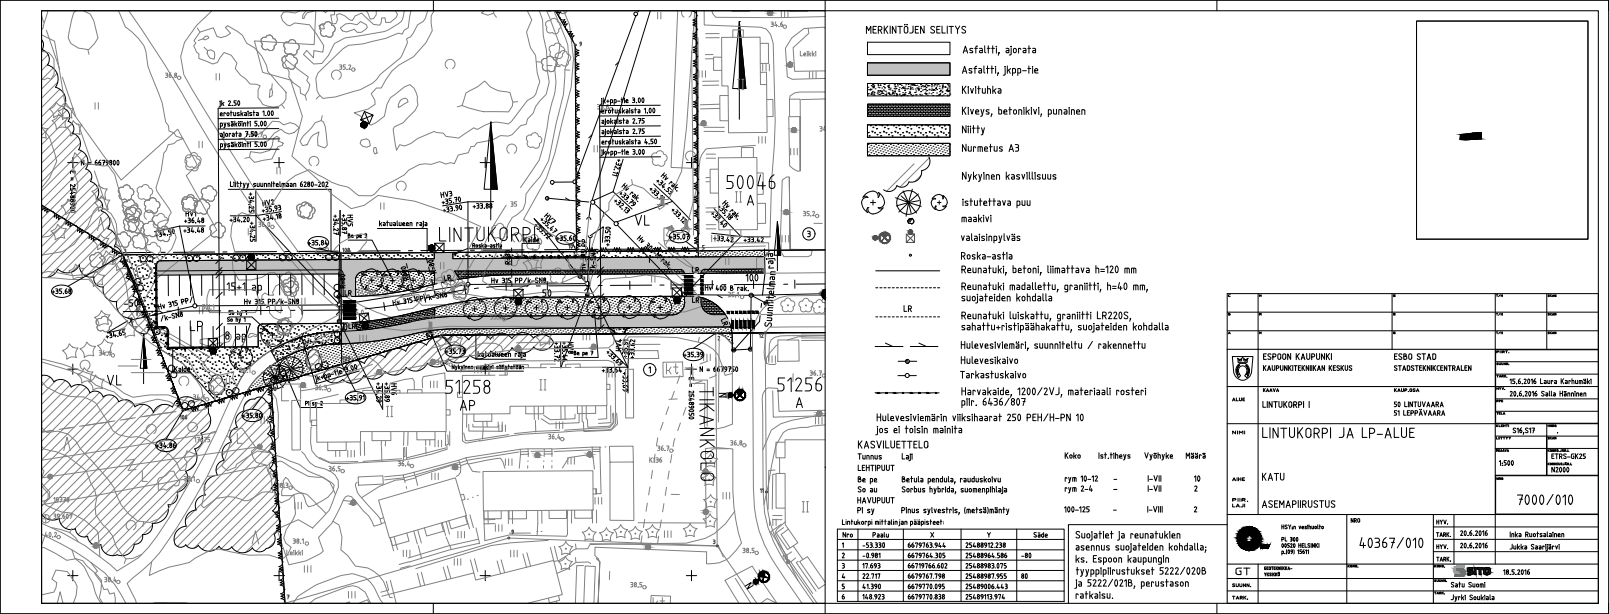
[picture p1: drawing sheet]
<svg xmlns="http://www.w3.org/2000/svg" width="780mm" height="297mm" viewBox="0 0 780 297" stroke-linecap="round" stroke-linejoin="round" font-family="sans-serif">
<defs><g id="words">
<text font-size="11.9" x="348" y="234" transform="rotate(-90 348 234)">TIKANKOLO</text>
<g font-size="11.5">
<text x="212" y="118">LINTUKORPI</text>
<text x="376" y="191">51256</text>
</g>
<g font-size="11">
<text x="351" y="93">50046</text>
<text x="215" y="192">51258</text>
</g>
<text font-size="9.3" x="735" y="246">7000/010</text>
<g font-size="8.8">
<text x="307" y="110">VL</text>
<text x="91" y="162">LP</text>
<text x="222" y="200">AP</text>
<text x="611" y="213">LINTUKORPI JA LP-ALUE</text>
<text x="658" y="267">40367/010</text>
</g>
<text font-size="8.8" fill="#808080" x="322" y="182">kt</text>
<text font-size="8.4" x="51" y="188">VL</text>
<text font-size="7.9" x="494" y="272">-80</text>
<text font-size="7.5" x="493" y="282">80</text>
<g font-size="7.1">
<text x="465" y="75">Nurmetus A3</text>
<text x="361" y="138">100</text>
<text x="415" y="218">KASVILUETTELO</text>
<text x="611" y="234">KATU</text>
<text x="611" y="247">ASEMAPIIRUSTUS</text>
</g>
<g font-size="6.6" fill="#808080">
<text x="362" y="45" transform="rotate(-90 362 45)">II</text>
<text x="361" y="99" transform="rotate(-90 361 99)">II</text>
<text x="266" y="190" transform="rotate(-90 266 190)">II</text>
<text x="393" y="249" transform="rotate(-90 393 249)">II</text>
</g>
<g font-size="6.6">
<text x="126" y="101">HV2</text>
<text x="212" y="97">HV3</text>
<text x="59" y="150">-50</text>
<text x="262" y="145">50</text>
<text x="437" y="152">LR</text>
<text x="354" y="159" transform="rotate(-90 354 159)">LR</text>
<text x="598" y="280">GT</text>
<text x="360" y="286">N</text>
</g>
<g font-size="6.2">
<text x="89" y="106">HV1</text>
<text x="214" y="137">LR</text>
<text x="279" y="172" transform="rotate(-90 279 172)">HV8</text>
<text x="302" y="171" transform="rotate(-90 302 171)">HV4</text>
<text x="611" y="175">ESPOON KAUPUNKI</text>
<text x="675" y="175">ESBO STAD</text>
<text x="515" y="223">Koko</text>
<text x="578" y="235">10</text>
<text x="415" y="245">HAVUPUUT</text>
</g>
<g font-size="6.2" fill="#808080">
<text x="193" y="192" transform="rotate(-90 193 192)">HV6</text>
<text x="191" y="203" transform="rotate(-90 191 203)">II</text>
<text x="315" y="293">kt</text>
</g>
<g font-size="5.7">
<text x="172" y="111" transform="rotate(-90 172 111)">HV5</text>
<text x="248" y="129" transform="rotate(-90 248 129)">R=80</text>
<text x="334" y="133">LR</text>
<text x="168" y="141" transform="rotate(-90 168 141)">R=80</text>
<text x="166" y="144">LR</text>
<text x="334" y="148">LR</text>
<text x="168" y="160">LR</text>
<text x="415" y="224">Tunnus</text>
<text x="574" y="223">Määrä</text>
<text x="415" y="239">So au</text>
</g>
<text font-size="5.7" fill="#808080" x="176" y="144">50K</text>
<g font-size="5.3" fill="#808080">
<text x="373" y="14">34.6</text>
<text x="163" y="35">35.2</text>
<text x="247" y="101">35</text>
<text x="97" y="151">50L1</text>
<text x="272" y="176" transform="rotate(-90 272 176)">+33.72</text>
<text x="318" y="219">36.7</text>
<text x="378" y="272">10</text>
</g>
<g font-size="5.3">
<text x="120" y="67">37.7</text>
<text x="654" y="254">NRO</text>
<text x="408" y="261">Nro</text>
<text x="422" y="261">Paalu</text>
<text x="407" y="291">6</text>
</g>
<g font-size="4.9">
<text x="278" y="122" transform="rotate(-90 278 122)">10</text>
<text x="348" y="194">N</text>
<text x="597" y="234">AIHE</text>
<text x="696" y="255">HYV.</text>
<text x="695" y="261">TARK.</text>
</g>
<text font-size="4.9" fill="#4d4d4d" x="367" y="165">12</text>
<g font-size="4.4">
<text x="611" y="191">KAAVA</text>
<text x="675" y="191">KAUP.OSA</text>
<text x="597" y="195">ALUE</text>
<text x="597" y="211">NIMI</text>
<text x="597" y="244">PIIR.</text>
<text x="597" y="247">LAJI</text>
<text x="597" y="285">SUUNN.</text>
<text x="597" y="291">TARK.</text>
</g>
<text font-size="4.4" fill="#4d4d4d" x="371" y="240" transform="rotate(-90 371 240)">11</text>
<g font-size="4">
<text x="594" y="145">C</text>
<text x="724" y="145">T/H</text>
<text x="749" y="145">SKAN</text>
<text x="724" y="154">T/H</text>
<text x="749" y="154">SKAN</text>
<text x="594" y="163">A</text>
<text x="724" y="163">T/H</text>
<text x="749" y="163">SKAN</text>
<text x="725" y="190">HYV.</text>
<text x="725" y="196">PPK</text>
<text x="725" y="202">TELA</text>
<text x="749" y="208">HNRO</text>
<text x="749" y="214">SKAN</text>
<text x="725" y="233">NRO</text>
</g>
<g font-size="3.5">
<text x="594" y="154">B</text>
<text x="725" y="184">TARK.</text>
</g>
<text font-size="3.1" x="754" y="211">.</text>
<g font-size="2.6">
<text x="539" y="233">-</text>
<text x="539" y="238">-</text>
<text x="539" y="248">-</text>
</g>
</g></defs>
<!-- layer: 7000R_Rasterit_rs|A49_raja_bkivi_pun -->
<path d="M330 131h-109l2 4 15-2h10h84M330 130l1 1 1 1M340 131l2-1h28v2h-30zM173 158v-2l15-2 23-5v5l-22 4-14 2M340 144l5 2a19 19 0 0 1 7 6h-6a6 6 0 0 1-6-6" fill="none" stroke="#000" stroke-width=".48"/>
<!-- layer: 7000R_Rasterit_rs|A56_ras_jkpp_harm -->
<g fill="#c0c0c0" stroke="#c0c0c0" stroke-width=".48">
<path d="M332 143h4z"/>
<path d="M346 152h6z"/>
<path d="M175 160h36z"/>
<path d="M165 166h10h-5z"/>
<path d="M211 122h9z"/>
<path d="M220 125l150-1v1z"/>
<path d="M342 130h10z"/>
<path d="M76 131h5z"/>
<path d="M332 132h8z"/>
<path d="M211 136h8l-4 1z"/>
<path d="M159 131h6z"/>
<path d="M76 133h88h-88z"/>
<path d="M332 143l5 1zM332 143l5 1z"/>
<path d="M332 144h6zM332 144h6z"/>
<path d="M332 144h8zM332 144h8z"/>
<path d="M332 144l8 2v-2zM332 144l8 2h-8z"/>
<path d="M332 146h8zM332 146h8z"/>
<path d="M332 146l8 1v-1zM332 146l8 1h-8z"/>
<path d="M332 147h8zM332 147h8z"/>
<path d="M332 147l8 1v-1zM332 147l8 1h-8z"/>
<path d="M332 148h8zM332 148h8z"/>
<path d="M332 148l9 1-1-1zM332 148l9 1h-10z"/>
<path d="M331 149h10zM331 149h10z"/>
<path d="M331 149l10 1v-1zM331 149l10 1h-10z"/>
<path d="M331 150h10zM331 150h10z"/>
<path d="M331 150l11 1-1-1zM331 150l11 1h-12z"/>
<path d="M330 151h12zM330 151h12z"/>
<path d="M330 151h13h-1zM330 151h13z"/>
<path d="M330 151h13zM330 151h13z"/>
<path d="M330 151l13 1v-1zM329 152l1-1 13 1z"/>
<path d="M329 152h15zM329 152h15z"/>
<path d="M329 152h15zM328 152h16z"/>
<path d="M328 152h17zM328 152h17z"/>
<path d="M328 152h17zM327 152h18z"/>
<path d="M327 152h19zM327 152h19z"/>
<path d="M327 152h25zM327 152h25z"/>
<path d="M327 152l25 1zM326 153h26z"/>
<path d="M326 153h26zM221 153h105h26z"/>
<path d="M221 153h131zM218 153h134z"/>
<path d="M218 153l135 1zM214 154h139z"/>
<path d="M214 154h139zM212 154h141z"/>
<path d="M212 154h141zM210 154h143z"/>
<path d="M210 154l143 1v-1zM206 155l4-1 143 1z"/>
<path d="M206 155h147zM202 155h4h147z"/>
<path d="M202 155h151zM202 155h151z"/>
<path d="M202 155l152 1-1-1zM199 156l3-1 152 1z"/>
<path d="M199 156l155 1v-1zM195 157l4-1 155 1z"/>
<path d="M195 157h159zM194 157h160z"/>
<path d="M194 157l160 1v-1zM189 158l5-1 160 1z"/>
<path d="M189 158h165zM187 158h167z"/>
<path d="M187 158l101 1 66-1zM184 159l3-1 101 1z"/>
<path d="M184 159h37h67zM181 159h3h37z"/>
<path d="M181 159h40zM180 159h38z"/>
<path d="M180 159h38zM180 159h36z"/>
<path d="M180 159h36zM178 160h36z"/>
<path d="M178 160h36zM175 160h36z"/>
<path d="M175 160h36zM175 160h36zM174 160h37z"/>
<path d="M166 160h45zM166 160h44z"/>
<path d="M166 160h44zM166 160h43z"/>
<path d="M166 160h43zM165 160h42z"/>
<path d="M165 160h42zM165 160h42z"/>
<path d="M165 160h42zM165 161h42z"/>
<path d="M165 161h42zM165 161h41z"/>
<path d="M165 161h39h2zM165 161h39h-39z"/>
<path d="M165 161l35 1 4-1zM165 161l35 1h-35z"/>
<path d="M165 162l30 1 5-1zM165 162l30 1h-30z"/>
<path d="M165 163l25 1 5-1zM165 163l25 1h-25z"/>
<path d="M165 164l20 1 5-1zM165 164l20 1h-20z"/>
<path d="M165 165h15h5zM165 165h15h-15z"/>
<path d="M165 165l10 1 5-1zM165 165l10 1h-10z"/>
<path d="M165 166h5zM165 166h5z"/>
<path d="M211 122l9 2v-2zM211 122l9 2h-9z"/>
<path d="M211 124l9 1v-1zM211 124l9 1h-9z"/>
<path d="M211 125h159zM211 125h159z"/>
<path d="M211 125l159 1v-1zM78 126l133-1 159 1z"/>
<path d="M78 126h292zM78 126h292z"/>
<path d="M78 126h292zM77 126h293z"/>
<path d="M77 126l293 1zM77 127h293z"/>
<path d="M77 127h293zM77 127h293z"/>
<path d="M77 127h293zM77 127h293z"/>
<path d="M76 127l294 1zM76 127l294 1z"/>
<path d="M76 128h294zM76 128h294z"/>
<path d="M76 128h294zM76 128h294z"/>
<path d="M76 128l294 2v-2zM76 128l294 2h-294z"/>
<path d="M76 130h294zM76 130h276z"/>
<path d="M342 130h9zM342 130h9z"/>
<path d="M76 130h266zM76 130h266z"/>
<path d="M76 130h266zM76 130h265z"/>
<path d="M76 130h265zM76 130l265 1z"/>
<path d="M330 131h11zM330 131h11z"/>
<path d="M76 131h250zM76 131h254z"/>
<path d="M330 131h11zM330 131h11z"/>
<path d="M330 131h11zM330 131h11z"/>
<path d="M76 131h250zM76 131h233z"/>
<path d="M164 131h145zM164 131h140z"/>
<path d="M76 131h88zM76 131h83z"/>
<path d="M331 131h10zM331 131h10zM331 131h10zM331 131h10z"/>
<path d="M165 131h139zM165 131h123z"/>
<path d="M331 131h10zM331 131h10z"/>
<path d="M165 131h123zM165 131h96z"/>
<path d="M331 131h10zM331 131h9z"/>
<path d="M331 131h9zM331 131h9z"/>
<path d="M165 131h96zM165 131h61z"/>
<path d="M76 131h5h78zM76 131h5h-5z"/>
<path d="M166 131h60zM166 131h55z"/>
<path d="M166 131h55zM166 131h55z"/>
<path d="M331 131h9zM331 131h9z"/>
<path d="M211 131h10zM211 131h10z"/>
<path d="M166 131h45zM166 131h43z"/>
<path d="M332 131h8zM332 131h8z"/>
<path d="M166 131h43zM166 131l16 1z"/>
<path d="M166 132h16zM166 132h10z"/>
<path d="M166 132h10zM166 132h10z"/>
<path d="M332 131h8zM332 131l8 1z"/>
<path d="M332 132h8zM332 132h8z"/>
<path d="M166 132h10zM166 132h9z"/>
<path d="M166 132h9zM166 132h9z"/>
<path d="M332 132h8zM332 132h8z"/>
<path d="M332 132h8zM332 132h8z"/>
<path d="M166 132h9zM166 132h8z"/>
<path d="M166 132h8zM166 132h8z"/>
<path d="M211 131l10 1v-1zM211 131l10 1h-10z"/>
<path d="M332 132h8zM332 132h8z"/>
<path d="M166 132h8zM166 132l8 1z"/>
<path d="M166 133h8zM166 133h8z"/>
<path d="M211 132l11 1-1-1zM211 132l11 1h-11z"/>
<path d="M166 133h7h1zM166 133h7h-7z"/>
<path d="M166 133l7 1v-1zM166 133l7 1h-7z"/>
<path d="M211 133l11 1v-1zM211 133l11 1h-11z"/>
<path d="M166 134l6 1 1-1zM166 134l6 1h-6z"/>
<path d="M211 134l12 1-1-1zM211 134l12 1h-12z"/>
<path d="M166 135l6 1v-1zM166 135l6 1h-6z"/>
<path d="M211 135l8 1 4-1zM211 135l8 1h-8z"/>
<path d="M211 136v1h4zM211 137h4l-4 1z"/>
<path d="M166 136l6 8v-8zM166 136l6 8h-6z"/>
<path d="M159 131h6zM143 131h22z"/>
<path d="M143 131h22zM117 131h48z"/>
<path d="M117 131h49zM81 131h85z"/>
<path d="M81 131h85zM76 131h90z"/>
<path d="M76 131l90 1zM76 131l90 1z"/>
<path d="M76 132h90zM76 132h90z"/>
<path d="M76 132h90zM76 132h90z"/>
<path d="M76 132l90 1zM76 132l90 1z"/>
<path d="M76 133h90zM76 133h90z"/>
</g>
<!-- layer: 7000R_Rasterit_rs|A50_raja_kivituhka -->
<path d="M131 170a62 62 0 0 1 34-9v6a55 55 0 0 0-31 8zM303 162l1-2 2-1h-12l3 1v2" fill="none" stroke="#000" stroke-width=".48"/>
<!-- layer: 7000R_Rasterit_rs|A50_ras_kivituhka -->
<g fill="none" stroke="#000" stroke-width=".48">
<path d="M295 159h.1M297 159h.1M298 160h.1M299 160h.1M300 159h.1M300 160h.1M301 159h.1M302 159h1zM303 159h.1M304 159h.1M132 171h.1M132 170h.1"/>
<path d="M133 170h.1M133 172h.1M133 169h.1M134 171h.1M134 170h.1M134 168h.1M134 173h.1M134 175h.1M134 174h.1M134 172h.1M135 170h.1M135 168h.1"/>
<path d="M135 175h-1M135 175h.1M135 174h-1zM135 174h.1M136 173h.1M136 168h.1M136 171h.1M136 172h.1M136 167h.1M137 168h.1M137 173h.1M137 172h.1"/>
<path d="M137 171h.1M137 169h.1M137 170h.1M138 167h.1M138 171h.1M138 173h.1M138 170h.1M138 169h.1M139 168h.1M139 171h.1M139 169h.1M140 171h.1"/>
<path d="M140 167h.1M140 169h.1M140 168h.1M140 166h.1M141 169h.1M141 170h.1M141 165h.1M141 166h.1M142 167h.1M142 165h.1M142 168h.1M142 171h.1"/>
<path d="M142 169h.1M142 166h.1M143 165h.1M143 168h.1M143 170h.1M143 164h.1M144 169h.1M144 166h.1M144 168h.1M144 164h.1M145 170h.1M145 167h.1"/>
<path d="M145 168v-1zM145 168h.1M145 164h.1M145 169h.1M145 165h.1M146 168h.1M146 164h.1M146 166h.1M146 165h.1M147 168h.1M147 165h.1M147 164h.1"/>
<path d="M148 168h.1M148 166h.1M148 167h.1M148 165h.1M148 163h.1M148 169h.1M149 167h.1M149 166h.1M149 163h.1M149 164h.1M150 165h-1zM150 168h.1"/>
<path d="M150 166h.1M150 165h.1M150 162h.1M150 163h.1M151 162h.1M151 163h.1M151 165h.1M151 168h.1M151 166h.1M152 167h.1M152 163h.1M152 166h.1"/>
<path d="M152 168h.1M153 164h.1M153 168h.1M153 166h.1M153 163h.1M153 167h.1M153 164h1zM153 165h.1M154 166h.1M154 162h.1M154 164h.1M154 165h.1"/>
<path d="M154 163h.1M155 166h.1M155 162h.1M155 164h.1M156 162h.1M156 163h.1M156 166h.1M157 166h.1M156 167h.1M156 165h.1M157 161h.1M157 162h.1"/>
<path d="M157 163h.1M158 162h.1M158 167h.1M158 165h.1M158 166h.1M158 164h.1M159 165h.1M159 166h.1M159 163h.1M159 161h.1M159 164h.1M159 161h1z"/>
<path d="M160 166h.1M160 161h.1M160 163h.1M161 165h.1M161 167h.1M161 167h-1M161 163h.1M161 162h.1M161 164h.1M162 161h.1M162 166h.1M162 162h.1"/>
<path d="M162 164h.1M163 161h.1M163 163h.1M163 166h.1M163 167h.1M163 165h.1M164 165h.1M164 161h.1M164 167h.1M164 166h.1M164 164h.1M165 163h.1"/>
<path d="M297 162h1M297 161l1-1zM298 161h.1M299 161h.1M300 161h.1M302 161h.1M303 161h.1"/>
</g>
<!-- layer: 7000R_Rasterit_rs|A03_jkpp-tie -->
<path d="M221 131l2 4" fill="none" stroke="#000" stroke-width=".48"/>
<!-- layer: 7000R_Rasterit_rs|A49_ras_bkivi_pun -->
<g fill="none" stroke="#000" stroke-width=".48">
<path d="M221 131h111M221 132h111M221 133h35M222 131v1M222 133v1M223 135h4M223 131h.1M223 132v1M223 134v1M224 131v1M224 133v1M224 135h.1"/>
<path d="M225 131h.1M225 132v1M225 134v1M226 131v1M226 133v1M226 135h.1M226 131h.1M226 132v1M226 134v1M227 131v1M227 133v1M228 131h.1"/>
<path d="M228 132v1M228 134h.1M229 131v1M229 133v1M230 131h.1M230 132v1M230 134h.1M230 131v1M230 133v1M231 131h.1M231 132v1M231 134h.1"/>
<path d="M232 131v1M232 133v1M233 131h.1M233 132v1M233 134h.1M234 133v1h-12M234 131v1M234 131h.1M234 132v1M235 131v1M235 133v1M236 131h.1"/>
<path d="M236 132v1M237 131v1M237 133v1M238 131h.1M238 132v1M239 131v1M239 133h.1M239 131h.1M239 132v1M240 131v1M240 133h.1M241 131h.1"/>
<path d="M241 132v1M242 131v1M242 133h.1M243 131h.1M243 132v1M243 131v1M243 133h.1M244 131h.1M244 132v1M245 131v1M245 133h.1M246 131h.1"/>
<path d="M246 132v1M247 131v1M247 133h.1M247 131h.1M247 132v1M248 131v1M248 133h.1M249 131h.1M249 132v1M250 131v1M250 133h.1M251 131h.1"/>
<path d="M251 132v1M252 131v1M252 133h.1M252 131h.1M252 132v1M253 133h.1M253 131v1M254 131h.1M254 132v1M255 133h.1M255 131v1M256 131h.1"/>
<path d="M256 132v1M256 133h.1M256 131v1M257 131h.1M257 132v1M258 131v1M259 131h.1M259 132v1M260 131v1M260 131h.1M260 132v1M261 131v1"/>
<path d="M262 131h.1M262 132v1M263 131v1M264 131h.1M264 132v1M265 131v1M265 131h.1M265 132v1M266 131v1M267 131h.1M267 132v1M268 131v1"/>
<path d="M269 131h.1M269 132v1M269 131v1M270 131h.1M270 132v1M271 131v1M272 131h.1M272 132v1M273 131v1M274 131h.1M274 132v1M274 131v1"/>
<path d="M275 131h.1M275 132v1M276 131v1M277 131h.1M277 132v1M278 131v1M278 131h.1M278 132v1M279 131v1M280 131h.1M280 132v1M281 131v1"/>
<path d="M282 131h.1M282 132v1M282 131v1M283 131h.1M283 132v1M284 131v1M285 131h.1M285 132v1M286 131v1M287 131h.1M287 132v1M287 131v1"/>
<path d="M288 131h.1M288 132v1M289 131v1M290 131h.1M290 132v1M291 131v1M291 131h.1M291 132v1M292 131v1M293 131h.1M293 132v1M294 131v1"/>
<path d="M295 131h.1M295 132v1M295 131v1M296 131h.1M296 132v1M297 131v1M298 131h.1M298 132v1M299 131v1M300 131h.1M300 132v1M300 131v1"/>
<path d="M301 131h.1M301 132v1M302 131v1M303 131h.1M303 132v1M304 131v1M304 131h.1M304 132v1M305 131v1M306 131h.1M306 132v1M307 131v1"/>
<path d="M308 131h.1M308 132v1M308 131v1M309 131h.1M309 132v1M310 131v1M311 131h.1M311 132v1M312 131v1M313 131h.1M313 132v1M313 131v1"/>
<path d="M314 131h.1M314 132v1M315 131v1M316 131h.1M316 132v1M317 131v1M317 131h.1M317 132v1M318 131v1M319 131h.1M319 132v1M320 131v1"/>
<path d="M320 131h10M321 131h.1M321 132v1M321 131v1M322 131h.1M322 132v1M323 131h.1M323 131v1M324 131h.1M324 132v1M325 131h.1M325 131v1"/>
<path d="M326 131h.1M326 132v1M326 131v1M327 131h.1M327 132v1M328 131h.1M328 131v1M329 131h.1M329 132v1M330 131h.1M330 131v1M330 132v1"/>
<path d="M331 131v1M340 132h30M340 131h30M341 131h29M342 131h.1M342 132h.1M343 130v1M343 131v1M343 131h.1M343 132h.1M344 130v1M344 131v1"/>
<path d="M345 131h.1M345 132h.1M346 130v1M346 131v1M347 131h.1M347 132h.1M347 130v1M347 131v1M348 131h.1M348 132h.1M349 130v1M349 131v1"/>
<path d="M350 131h.1M350 132h.1M351 130v1M351 131v1M352 131h.1M352 132h.1M352 130v1M352 131v1M353 131h.1M353 132h.1M354 130v1M354 131v1"/>
<path d="M355 131h.1M355 132h.1M356 130v1M356 131v1M356 131h.1M356 132h.1M357 130v1M357 131v1M358 131h.1M358 132h.1M175 156v1M175 158h.1"/>
<path d="M176 159v1M176 156h.1M176 157v1M176 158v1M177 156v1M177 156l-4 1M177 157v1M177 159v1M178 156v1M178 158v1M178 156h.1M179 157v1"/>
<path d="M179 159h.1M179 156v1M179 158l1 1M180 159h.1M180 155v1M180 157v1M180 158l1 1M181 156v1M181 157v1M181 159h.1M181 155l1 1M182 157h.1"/>
<path d="M182 158v1M182 156h.1M183 157v1M183 159h.1M183 155h.1M183 156v1M184 158v1M184 155v1M184 157v1M185 158v1M185 155h.1M185 156v1"/>
<path d="M185 158h.1M186 155v1M186 157h.1M186 158h.1M186 154v1M187 156h.1M187 157v1M187 155v1M187 156l1 1M188 158h.1M188 154v1M188 155v1"/>
<path d="M188 157l1 1M189 154v1M189 156v1M189 158h.1M189 154h1M190 155v1M190 157v1M190 154v1M191 156v1M191 157v1M191 154h.1M191 155v1"/>
<path d="M192 156v1M192 154v1M192 155v1M193 157h.1M193 153v1M193 155h.1M193 156v1M194 154h.1M194 155v1M194 157h.1M194 153h.1M195 154v1"/>
<path d="M195 156v1M195 153v1M195 155l1 1M196 157h.1M196 153h.1M196 154v1M196 156h1M197 153v1M197 155h.1M197 156h.1M197 152l1 1M198 154v1"/>
<path d="M198 155v1M198 153l1 1M199 154v1M199 156l-21 4M199 153v1M200 155v1M200 152h.1M200 152v1M200 154v1M201 152h.1M201 153v1M201 155h.1"/>
<path d="M201 151h.1M202 152v1M202 154v1M202 151v1M203 153v1M203 154v1M203 151h.1M203 152v1M203 154h1M204 151v1M204 153h.1M204 154l1 1"/>
<path d="M205 150v1M205 152h.1M205 153v1M205 151h1M206 152v1M206 154v1M206 150v1M206 151l1 1M207 153v1M207 150v1M207 152v1M208 154h.1"/>
<path d="M208 150h.1M208 151v1M208 153h.1M209 150v1M209 152v1M209 153v1M209 149v1M210 151v1M210 152v1M210 150v1M211 151v1M211 150l-12 2v1"/>
<path d="M211 151l-38 6M211 151l-38 7M211 152l-38 7M211 153l-38 7M211 154h.1M340 145h3M340 146h5M340 147h6M340 148h7M340 148h8M341 149h8M341 150h9v1"/>
<path d="M342 145v1M342 147v1M342 148v1M342 150v1M342 151h9M343 145h.1M343 146v1M343 148h.1M343 149v1M343 151h.1M343 152h8M343 145v1"/>
<path d="M343 147v1M343 148v1M343 150v1M343 152h.1M344 146v1M344 148h.1M344 149v1M344 151v1M345 147v1M345 148v1M345 150v1M345 152h.1"/>
<path d="M346 147h.1M346 148h.1M346 149v1M346 151v1M347 147v1M347 148v1M347 150v1M347 148h.1M347 149v1M348 148v1M348 150v1M349 149v1"/>
</g>
<!-- layer: 7000R_Rasterit_rs|A51_ras_niitty -->
<g fill="none" stroke="#000" stroke-width=".48">
<path d="M61 123v1M61 123h.1M61 126l1 1M62 126h.1M62 124v1M62 124h.1M63 127h.1M63 123v1M63 130h1M63 123h.1M64 130h.1M64 125h.1"/>
<path d="M64 129v1M64 128h.1M65 130v1M65 130h.1M65 127h.1M65 133l1 1M66 127h.1M66 128v1M66 133h.1M66 131h.1M66 137h.1M66 128h.1"/>
<path d="M66 123v1M66 123l1 1M66 139h1M67 134h.1M67 123h.1M67 126v1M67 130h.1M67 136l1 1M67 126h.1M67 124l1 1M68 132h.1M68 130h.1"/>
<path d="M68 137h.1M68 124h.1M68 135h.1M68 127h.1M69 137h.1M69 127h.1M69 123v1M69 130h1M69 123h.1M69 125h.1M69 134h.1M69 140h1"/>
<path d="M69 128h1M70 140h.1M70 135v1M70 125h.1M70 134h.1M70 138h.1M70 128h.1M70 135h.1M70 130v1M71 130h-1M71 127h.1M71 133v1"/>
<path d="M71 137h.1M71 128v1M71 131h1M72 133h-1M72 137h.1M72 128h.1M72 139h.1M72 131h.1M72 123v1M72 123h.1M72 134h.1M72 126l1 1"/>
<path d="M73 134h.1M73 130h.1M73 126v1M73 126h.1M73 136v1M73 124v1M73 137h.1M73 132h.1M73 124h.1M73 135h1M74 132h.1M74 135h.1"/>
<path d="M74 127h.1M74 137h.1M74 123v1M74 130h1M74 137h1M74 123h1M75 137h.1M75 134h.1M75 123h.1M75 125h.1M75 130h.1M75 140h.1"/>
<path d="M75 128h.1M75 135v1M75 138h1M75 135h.1M76 135h.1M76 138h.1M76 130v1M76 127h.1M77 127h-1M77 123v1M78 123v1M78 123h.1"/>
<path d="M78 126h.1M78 124l1 1M79 124h.1M80 123v1M80 123h.1M80 125h.1M80 125h1M81 125h.1M82 123h.1M83 123v1M84 126h.1M84 124v1"/>
<path d="M84 124h1M85 123h1M86 123h.1M86 125h.1M87 123h.1M88 123l1 1M89 123h.1M89 126h.1M90 126h.1M90 124v1M90 124h.1M91 123v1"/>
<path d="M91 125h1M91 123h.1M92 125h.1M93 123h.1M94 123v1M94 123h.1M95 124v1M95 124l1 1M96 124h.1M96 123l1 1M97 123v1M97 123h.1"/>
<path d="M97 125h.1M98 123h1M99 123h.1M99 123l1 1M100 123v1M101 124h.1M102 123v1M102 123h1M102 125h1M103 125h.1M104 123h.1M105 123v1"/>
<path d="M105 124h.1M105 123l1 1M106 124v1M107 124v1M108 123v1M108 123h.1M108 125h.1M108 125h1M109 123h1M110 123h.1M111 123v1M111 124h.1"/>
<path d="M112 124v1M113 123v1M114 123v1M114 125h.1M115 123h.1M115 123h1M116 123v1M116 124h1M117 124l1 1M118 124v1M119 123v1M119 125h.1"/>
<path d="M120 125h-1M120 123h1M121 123h.1M122 124h.1M122 123v1M123 124v1M124 123v1M125 124h.1M125 123v1M125 125h.1M126 123h.1M126 123h1"/>
<path d="M127 124h.1M128 124h.1M128 124l1 1M129 125h.1M129 124v1M130 123v1M130 124h.1M130 125h.1M131 125h.1M132 123h.1M133 124h.1M134 124v1"/>
<path d="M134 125h.1M134 124l1 1M135 123l1 1M136 124h.1M136 123v1M136 125h.1M137 123h.1M137 123h1M138 123h.1M138 124h1M139 124h.1M140 125h.1"/>
<path d="M140 124v1M141 124h.1M141 123v1M141 125h1M142 125h.1M143 123h.1M144 124h.1M145 125h.1M145 125h1M146 125h.1M146 124h1M147 125h.1"/>
<path d="M147 124h.1M148 123l1 1M149 123h.1M150 124h.1M151 125h.1M152 124h.1M152 124h1M152 125l1 1M153 125h.1M154 123v1M154 123h.1M155 124h.1"/>
<path d="M155 124h1M156 125h.1M157 125h.1M158 124h.1M158 125v1M158 125h.1M158 125h1M159 123l1 1M160 123h.1M161 124h.1M162 125h.1M163 124h.1"/>
<path d="M164 124h.1M164 125v1M164 125h.1M165 123v1M165 123h.1M165 123h1M166 124h.1M166 124h1M167 124h.1M167 125h1M168 125h.1M169 124h.1"/>
<path d="M169 125v1M170 125h-1M170 123h1M171 123h.1M172 124h.1M173 125h.1M174 124h.1M174 124h1M175 124h.1M175 125v1M175 125h.1M176 123h.1"/>
<path d="M176 123h1M177 124h1M178 124h.1M179 125h.1M180 124h.1M180 125v1M181 125v1M181 125h.1M182 123v1M182 123h.1M183 124h.1M184 125h.1"/>
<path d="M185 125h.1M185 124h1M186 124h.1M186 125v1M186 125h.1M187 123v1M187 123l1 1M188 123h.1M188 124h1M189 124h.1M190 125h.1M191 124h.1"/>
<path d="M191 125h.1M192 125h.1M193 123v1M194 124h.1M194 124h1M195 125h.1M195 125h1M196 125h.1M196 124h1M197 124h.1M197 125h.1M198 123l1 1"/>
<path d="M199 123h.1M200 124h.1M201 125h.1M202 124h.1M203 124h-1M203 125h.1M204 123v1M205 124h.1M206 124h.1M206 125h1M207 125h.1M208 124h.1"/>
<path d="M209 123l1 1M210 123v1M220 123l1 1M221 124h.1M222 124h.1M223 122h.1M223 125h.1M223 125h1M224 124h.1M225 124h.1M226 123l1 1M227 124h.1"/>
<path d="M228 124h.1M228 122h.1M229 125h.1M229 122h.1M230 124h.1M232 123v1M233 124h.1M234 122h.1M234 125h.1M235 125h.1M235 124h1M236 124h.1"/>
<path d="M237 123v1M237 123l1 1M238 123v1M238 124h1M239 124h.1M239 122h1M240 125h.1M240 122h.1M241 124h.1M250 122l1 1M251 125h.1M251 122h.1"/>
<path d="M252 124h.1M252 124h1M254 123v1M255 124h.1M256 124h.1M256 122v1M257 122h-1M257 125h.1M258 124h.1M259 123l1 1M260 124h.1M260 123v1"/>
<path d="M261 124v1M261 124h.1M262 122v1M262 122h.1M263 124h.1M264 124h.1M265 124h.1M265 123l1 1M266 122h.1M266 124v1M266 124h1M267 124h.1"/>
<path d="M267 122v1M267 122h1M268 122h.1M269 124h.1M270 124h1M271 124h.1M271 122h.1M272 124v1M272 124h.1M273 122v1M274 124h.1M275 124h.1"/>
<path d="M276 124h.1M276 124h1M277 124l1 1M278 124h.1M280 124v1M280 124h.1M282 124h.1M282 122h.1M283 122h.1M283 124v1M283 124h.1M284 122v1"/>
<path d="M284 122h.1M285 124l1 1M286 124h.1M287 124h.1M287 124h1M288 124h.1M288 122h.1M288 124l1 1M289 124v1M289 124h.1M289 122l1 1M290 122v1"/>
<path d="M290 122h.1M291 124v1M291 124h.1M291 124h1M293 124h.1M293 122h.1M293 122h1M294 122h.1M294 124v1M294 124h1M295 122v1M295 122l1 1"/>
<path d="M297 124v1M297 124h.1M298 124h1M299 124h.1M299 122h.1M300 124v1M300 124h.1M301 122v1M301 122h.1M302 124v1M303 124h.1M304 124h.1"/>
<path d="M304 122h1M305 122h.1M305 124h.1M306 124v1M306 122v1M307 122v1M308 124v1M308 124h.1M309 124h1M310 124h.1M310 122h.1M311 124v1"/>
<path d="M312 122v1M312 123h.1M313 124v1M313 124l1 1M314 124h.1M315 124h.1M315 124h1M315 122h1M316 122h.1M316 124v1M317 125h.1M317 122v1"/>
<path d="M317 123h1M318 122v1M319 124v1M319 124h.1M321 124h.1M321 122h.1M321 122h1M322 124v1M322 125h.1M323 122v1M323 123h.1M324 124v1"/>
<path d="M325 124v1M326 124h.1M327 124h-1M327 122h.1M327 124v1M328 125h.1M328 124v1M328 123h1M329 122v1M330 124v1M330 125h.1M332 124h.1"/>
<path d="M332 122h.1M333 122h.1M333 124h.1M334 123h.1M335 124h.1M336 124h.1M337 124h.1M337 124h1M338 124h.1M338 122h.1M68 140v1M68 141h.1"/>
<path d="M70 146h.1M70 148v1M70 145l1 1M71 141h.1M71 149h.1M71 143l1 1M71 151h.1M71 151h1M72 143v1M72 147v1M72 141v1M72 147h.1"/>
<path d="M72 149h.1M72 142h.1M72 154h.1M72 152h.1M72 149h1M73 152h.1M73 144h.1M73 154v1M73 141h.1M73 147h1M73 154l1 1M74 151h.1"/>
<path d="M74 140v1M74 142h.1M74 147h.1M74 157v1M74 145h.1M74 152v1M74 155v1M74 153h.1M74 152l1 1M75 155v1M75 147v1M75 155h.1"/>
<path d="M75 148h.1M75 158h.1M75 144h.1M75 150l1 1M75 158h1M76 154v1M76 144h.1M76 146h.1M76 150v1M76 148v1M76 154h.1M76 156h.1"/>
<path d="M76 159h.1M77 159h.1M78 159v1M78 159l1 1M125 158h.1M125 158h1M126 159h.1M127 159h.1M128 158h.1M128 160h.1M128 160h1M129 157l1 1"/>
<path d="M130 158h.1M130 157v1M131 158h.1M132 159h.1M133 158h.1M134 158h.1M134 160h.1M135 157v1M135 158h.1M135 157l1 1M136 158h.1M136 158h1"/>
<path d="M137 158h.1M137 159h1M138 159h.1M139 158h.1M139 160h.1M140 160h.1M140 158h1M141 157v1M142 158h.1M143 159h.1M144 158h.1M144 158h1"/>
<path d="M145 158h.1M145 160h.1M146 158h.1M146 158h1M147 158v1M148 158h.1M149 159h.1M150 158h.1M150 160h.1M150 160h1M151 160h.1M152 158h.1"/>
<path d="M153 158v1M153 158h.1M154 159h.1M155 159h.1M155 158h1M156 158h.1M156 160h.1M157 158h.1M157 158h1M158 158h.1M158 158l1 1M159 158h.1"/>
<path d="M160 157h.1M160 159v1M160 159h.1M161 158v1M161 158h.1M161 160h1M162 160h.1M163 158h.1M164 158v1M164 158h.1M164 158h1M165 157h.1"/>
<path d="M165 159v1M165 159h1M166 159h.1M76 161h.1M76 165h1M77 161v1M77 161h1M78 164v1M78 168v1M78 164h.1M78 162v1M78 168h.1"/>
<path d="M78 168h1M79 162h.1M79 170h.1M79 165h.1M79 165h1M80 161v1M80 168h.1M80 163h.1M80 161h.1M80 166h.1M80 163h1M81 166h.1"/>
<path d="M81 168v1M81 161h1M81 168h.1M81 168h1M82 165h.1M82 161h.1M82 171v1M82 171h.1M82 169v1M83 169h.1M83 172h.1M84 168v1"/>
<path d="M84 172h-1M84 168h.1M84 170h.1M84 173h.1M84 170h1M85 173h.1M86 172h.1M86 173v1M86 173h.1M86 173h1M87 168v1M87 168h.1"/>
<path d="M87 171l1 1M88 171v1M88 175h.1M88 171h.1M88 169v1M88 169h.1M89 172h.1M89 168v1M89 175h1M89 168h.1M90 170h.1M90 168h.1"/>
<path d="M90 175h.1M90 173h.1M91 175v1M91 175h.1M91 172h.1M91 168h.1M91 178l1 1M92 173v1M92 172h.1M92 178h.1M92 176h.1M92 173h.1"/>
<path d="M92 168h.1M93 168h.1M93 179h.1M93 171v1M93 175v1M93 171h1M93 169l1 1M93 175h.1M94 175h.1M94 177h.1M94 180h.1M94 169h.1"/>
<path d="M94 172h.1M95 172h-1M95 168v1M95 175h.1M95 168h.1M95 179h.1M95 170h.1M95 173h1M96 175h-1M96 179h.1M96 170h.1M96 173h.1"/>
<path d="M96 175v1M97 175h-1M97 168h.1M97 172h.1M97 178v1M97 173v1M97 178h.1M97 176h1M98 173h.1M98 176h.1M98 168h.1M98 179h.1"/>
<path d="M98 171h1M98 179h1M99 179h.1M99 175v1M99 171h.1M99 169h.1M99 175h.1M99 177h.1M99 180h1M100 177h.1M100 180h.1M100 172h.1"/>
<path d="M100 168v1M100 175h1M100 168l1 1M101 175h.1M101 179h.1M101 168h.1M101 170h.1M101 173h.1M102 175v1M102 175h.1M102 168h.1M102 172h.1"/>
<path d="M102 178l1 1v-1M102 172h1M103 173v1M103 172h.1M103 178h.1M103 176v1M103 173h.1M103 176h.1M103 168v1M104 168v1M104 179h.1M104 168h.1"/>
<path d="M104 171v1M104 175v1M104 171h1M104 169l1 1M104 175h1M105 177h.1M105 175h.1M105 169v1M105 180h.1M105 169h.1M105 172h.1M106 172h.1"/>
<path d="M106 168v1M106 175h.1M106 179h.1M106 170h.1M106 168h.1M106 175h1M106 173h1M106 179h1M107 170h.1M107 179h.1M107 173h.1M107 175v1"/>
<path d="M108 175v1M108 168h.1M108 175h.1M108 172h.1M108 178v1M108 173v1M108 178h1M108 176l1 1M109 176h.1M109 173v1M109 168v1M109 179h.1"/>
<path d="M110 171v1M110 175v1M110 179h.1M110 169v1M110 175h.1M110 177h.1M110 180h1M110 169h1M111 177h.1M111 180h.1M111 172h.1M111 168h1"/>
<path d="M112 175h.1M112 179h.1M112 168h.1M112 170h.1M112 173h.1M113 173h-1M113 175v1M113 168h.1M113 175h.1M113 172h1M113 168h1M114 178v1"/>
<path d="M114 168h.1M114 172h.1M114 173v1M114 178h.1M114 176v1M114 176h.1M114 168l1 1M114 176h1M115 168v1M115 179h.1M115 171v1M115 175h1"/>
<path d="M115 171l1 1M116 171v1M116 169v1M116 175h.1M116 177h.1M116 180h.1M116 169h.1M116 172h1M117 180h.1M117 172h.1M117 168v1M117 175h.1"/>
<path d="M117 168h.1M117 179h1M117 175h1M117 170h1M118 175h.1M118 173h.1M118 179h.1M118 170h.1M118 175l1 1M119 175v1M119 168h.1M119 175h.1"/>
<path d="M119 172h.1M119 178v1M119 178l1 1M119 173l1 1M120 178h.1M120 176v1M120 173h.1M120 176h.1M120 168v1M120 168h.1M121 171v1M121 175v1"/>
<path d="M121 171h.1M121 169v1M121 175h.1M121 177h1M121 169l1 1M122 169v1M122 177h.1M122 172h.1M122 168l1 1M123 175h.1M123 170h.1M123 169h.1"/>
<path d="M123 173h.1M124 173h-1M124 168h1M124 172h1M125 168h.1M125 172h.1M125 173v1M125 166h.1M125 168l1 1M126 161h.1M126 168v1M126 165h.1"/>
<path d="M126 171v1M126 171l1 1M126 165h1M126 166l1 1M127 171v1M127 169v1M127 167h.1M127 166v1M127 162h.1M128 162h.1M128 172h.1M128 164v1"/>
<path d="M128 168v1M128 162v1M128 168l1 1M128 170h1M129 163h.1M129 162v1M129 170h.1M129 165h.1M130 162h.1M130 165h-1M130 168h.1M130 161v1"/>
<path d="M130 163h.1M130 166h.1M130 163h1M131 166h.1M131 168v1M131 161h1M131 169h.1M131 168l1 1M132 161h.1M132 165h.1M132 167h.1M132 166l1 1"/>
<path d="M133 162h.1M133 164l1 1M134 168v1M134 164v1M134 162v1M134 163h.1M135 165h.1M135 162h.1M136 162h.1M136 163h.1M136 166h.1M137 161v1"/>
<path d="M137 165h.1M137 161h.1M138 165h.1M138 162h.1M138 162h1M139 162h.1M139 164v1M139 165h.1M139 164l1 1M139 163h1M140 163h.1M140 162v1"/>
<path d="M140 165h.1M141 165h-1M141 162h.1M141 163h.1M142 163h.1M142 161l1 1M143 161h.1M144 162h.1M145 163h.1M146 162h.1M147 162h.1M148 161v1"/>
<path d="M148 161h1M149 162h.1M150 162h.1M152 162h.1M154 161h.1M94 181v1M95 182h.1M96 180v1M96 183h.1M96 180h.1M97 182h.1M98 184h.1"/>
<path d="M98 182h.1M98 187h.1M98 186v1M99 182h.1M99 186h.1M99 181v1M100 186h.1M100 187h.1M100 182h.1M101 182h.1M101 185v1M101 189h.1"/>
<path d="M101 180v1M101 185h.1M101 185h1M101 183h1M101 180h.1M102 189h.1M102 180h.1M102 183h.1M102 191h.1M103 182h.1M103 193h.1M104 192v1"/>
<path d="M104 182h.1M105 192h.1M106 193h.1M107 193h-1M107 180v1M107 191h.1M107 180h.1M108 191h.1M108 182h.1M109 189h.1M109 192v1M109 184h.1"/>
<path d="M109 182h.1M109 188v1M109 187h.1M110 189h.1M110 182h.1M110 186h.1M110 182h1M110 192h1M110 186h1M111 187v1M111 186h.1M111 192h.1"/>
<path d="M111 190h.1M111 187h.1M111 182v1M112 182h.1M112 185v1M112 185h.1M112 189h.1M112 180v1M112 185h1M112 183h1M112 189h1M112 180l1 1"/>
<path d="M113 189h.1M113 180h.1M113 191h.1M113 183h.1M113 186h.1M114 186h.1M114 182h.1M114 189h.1M114 184h.1M114 187h1M115 187h.1M115 184h.1"/>
<path d="M116 182h.1M117 182v1M117 182h.1M118 180v1M118 180h.1"/>
</g>
<!-- layer: 7000R_Rasterit_rs|A51_raja_niitty -->
<path d="M220 122l119-1v3l-119 1zM126 174a65 65 0 0 1 40-14l1-1v-2h-40l-2 1v10h-43l-1-9-1-1h-4v-30l2-2 133-1v-3l-151 1 5 12 13 34 11 7 16 18 7-2 7-12M126 173l-7 7" fill="none" stroke="#000" stroke-width=".48"/>
<!-- layer: 7000R_Rasterit_rs|A51_ras_nurmi -->
<g fill="none" stroke="#000" stroke-width=".48">
<path d="M173 137h.1M173 134h.1M173 138h.1M174 136h.1M174 139h.1M174 133h.1M174 137h.1M175 135h.1M175 133h.1M175 136h.1M176 134h.1M176 132h.1"/>
<path d="M176 135h.1M176 133h.1M176 137h.1M177 134h.1M177 132h.1M177 136h.1M178 133h.1M178 137h.1M178 135h.1M179 133h.1M179 136h.1M179 134h.1"/>
<path d="M180 132h.1M180 135h.1M180 133h.1M180 137h.1M180 134h.1M181 132h.1M181 136h.1M181 133h.1M181 137h.1M182 135h.1M182 133h.1M182 136h.1"/>
<path d="M183 134h.1M183 132h.1M183 135h.1M184 133h.1M184 137h.1M184 134h.1M184 132h.1M184 136h.1M185 133h.1M185 137h.1M185 135h.1M185 138h.1"/>
<path d="M186 133h.1M186 136h.1M186 140h.1M186 134h.1M186 137h.1M187 132h.1M187 135h.1M187 139h.1M187 133h.1M187 137h.1M188 134h.1M188 138h.1"/>
<path d="M188 132h.1M188 136h.1M188 139h.1M189 133h.1M189 137h.1M189 135h.1M189 138h.1M189 136h.1M189 140h.1M190 134h.1M190 137h.1M190 132h.1"/>
<path d="M190 135h.1M190 139h.1M191 133h.1M191 137h.1M191 134h.1M191 138h.1M192 132h.1M192 136h.1M192 139h.1M192 133h.1M192 137h.1M193 135h.1"/>
<path d="M193 138h.1M193 133h.1M193 136h.1M193 140h.1M193 134h.1M193 137h.1M194 132h.1M194 135h.1M194 139h.1M194 133h.1M194 137h.1M195 134h.1"/>
<path d="M195 138h.1M195 132h.1M195 136h.1M195 139h.1M196 133h.1M196 137h.1M196 135h.1M196 138h.1M197 133h.1M197 136h.1M197 140h.1M197 134h.1"/>
<path d="M197 137h.1M198 132h.1M198 135h.1M198 139h.1M198 133h.1M198 137h.1M198 134h.1M198 138h.1M199 132h.1M199 136h.1M199 139h.1M199 133h.1"/>
<path d="M199 137h.1M200 135h.1M200 138h.1M200 133h.1M200 136h.1M200 140h.1M201 134h.1M201 137h.1M201 132h.1M201 135h.1M201 139h.1M202 133h.1"/>
<path d="M202 137h.1M202 134h.1M202 138h.1M202 132h.1M202 136h.1M202 139h.1M203 133h.1M203 137h.1M203 135h.1M203 138h.1M204 133h.1M204 136h.1"/>
<path d="M204 134h.1M204 137h.1M205 132h.1M205 135h.1M205 139h.1M205 133h.1M205 137h.1M206 134h.1M206 138h.1M206 132h.1M206 136h.1M207 133h.1"/>
<path d="M207 137h.1M207 135h.1M207 138h.1M207 136h.1M208 134h.1M208 137h.1M208 132h.1M208 135h.1M209 133h.1M209 137h.1M209 134h.1M209 138h.1"/>
<path d="M210 132h.1M210 136h.1M210 133h.1M210 137h.1M211 135h.1M339 123h.1M340 124h.1M340 122h.1M341 123h.1M341 124h.1M342 122h.1M342 123h.1"/>
<path d="M343 123h.1M343 124h.1M344 122h.1M344 123h.1M345 122h.1M346 123h.1M347 123h.1M347 124h.1M348 122h.1M348 123h.1M349 122h.1M349 123h.1"/>
<path d="M350 123h.1M351 124h.1M351 122h.1M352 123h.1M352 122h.1M353 123h.1M354 123h.1M354 124h.1M355 122h.1M355 123h.1M356 122h.1M356 123h.1"/>
<path d="M357 123h.1M358 124h.1M358 122h.1M359 123h.1M360 122h.1M360 123h.1M361 123h.1M361 124h.1M362 122h.1M362 123h.1M363 122h.1M364 123h.1"/>
<path d="M365 123h.1M365 124h.1M365 122h.1M366 123h.1M367 122h.1M367 123h.1M368 121h.1M368 123h.1M369 124h.1M369 122h.1M370 123h.1M370 122h.1"/>
<path d="M371 123h.1M371 121h.1M372 123h.1M373 122h.1M173 141h.1M174 143h.1M185 141h.1M185 142h.1M186 141h.1M187 142h.1M187 140h.1M188 141h.1"/>
<path d="M189 141h.1M189 142h.1M190 141h.1M191 140h.1M191 141h.1M192 141h.1M193 141h.1M194 140h.1M196 141h.1M198 140h.1M211 150h.1M211 152h.1"/>
<path d="M212 150h.1M212 153h.1M212 151h.1M213 149h.1M213 152h.1M213 150h.1M213 154h.1M214 151h.1M214 160h.1M214 149h.1M214 153h.1M215 150h.1"/>
<path d="M215 148h.1M215 152h.1M215 153h.1M216 151h.1M216 159h.1M216 149h.1M216 152h.1M217 150h.1M217 148h.1M217 151h.1M218 160h.1M218 149h.1"/>
<path d="M218 153h.1M218 150h.1M219 148h.1M219 152h.1M219 150h.1M219 153h.1M220 147h.1M220 151h.1M220 159h.1M220 149h.1M220 152h.1M220 150h.1"/>
<path d="M221 148h.1M221 151h.1M221 160h.1M221 149h.1M221 153h.1M222 147h.1M222 150h.1M222 148h.1M222 152h.1M223 150h.1M223 153h.1M223 147h.1"/>
<path d="M223 151h.1M224 159h.1M224 149h.1M224 152h.1M224 146h.1M224 150h.1M224 148h.1M224 151h.1M225 160h.1M225 149h.1M225 153h.1M225 147h.1"/>
<path d="M225 150h.1M226 148h.1M226 152h.1M226 146h.1M226 150h.1M226 153h.1M227 147h.1M227 151h.1M227 159h.1M227 149h.1M227 152h.1M228 146h.1"/>
<path d="M228 150h.1M228 148h.1M228 151h.1M229 160h.1M229 145h.1M229 149h.1M229 153h.1M229 147h.1M229 150h.1M229 148h.1M229 152h.1M230 146h.1"/>
<path d="M230 150h.1M230 153h.1M230 147h.1M230 151h.1M231 159h.1M231 149h.1M231 152h.1M231 146h.1M231 150h.1M232 148h.1M232 151h.1M232 160h.1"/>
<path d="M232 145h.1M232 149h.1M232 153h.1M233 147h.1M233 150h.1M233 148h.1M233 152h.1M233 146h.1M233 153h.1M234 147h.1M234 151h.1M234 159h.1"/>
<path d="M234 145h.1M234 149h.1M234 152h.1M235 146h.1M235 150h.1M235 148h.1M235 151h.1M236 160h.1M236 145h.1M236 149h.1M236 153h.1M236 147h.1"/>
<path d="M236 150h.1M237 145h.1M237 148h.1M237 152h.1M237 146h.1M237 150h.1M237 153h.1M237 147h.1M237 151h.1M238 159h.1M238 145h.1M238 149h.1"/>
<path d="M238 152h.1M238 146h.1M238 150h.1M239 148h.1M239 151h.1M239 160h.1M239 145h.1M239 149h.1M239 153h.1M240 147h.1M240 150h.1M240 145h.1"/>
<path d="M240 148h.1M240 152h.1M241 146h.1M241 150h.1M241 147h.1M241 151h.1M242 159h.1M242 145h.1M242 149h.1M242 152h.1M242 146h.1M242 150h.1"/>
<path d="M242 148h.1M242 151h.1M243 160h.1M243 145h.1M243 149h.1M243 153h.1M243 147h.1M243 150h.1M244 145h.1M244 148h.1M244 152h.1M244 146h.1"/>
<path d="M244 150h.1M245 147h.1M245 151h.1M245 159h.1M245 145h.1M245 149h.1M245 152h.1M246 146h.1M246 150h.1M246 144h.1M246 148h.1M246 151h.1"/>
<path d="M246 160h.1M246 145h.1M246 149h.1M246 153h.1M247 147h.1M247 150h.1M247 145h.1M247 148h.1M247 152h.1M248 146h.1M248 150h.1M248 147h.1"/>
<path d="M248 151h.1M249 159h.1M249 145h.1M249 149h.1M249 152h.1M249 146h.1M249 150h.1M250 144h.1M250 148h.1M250 151h.1M250 160h.1M250 145h.1"/>
<path d="M250 149h.1M250 153h.1M251 147h.1M251 150h.1M251 145h.1M251 148h.1M251 152h.1M251 146h.1M252 147h.1M252 151h.1M252 159h.1M252 145h.1"/>
<path d="M252 149h.1M252 152h.1M253 146h.1M253 150h.1M253 144h.1M253 148h.1M253 151h.1M254 160h.1M254 145h.1M254 149h.1M254 153h.1M254 147h.1"/>
<path d="M254 150h.1M255 145h.1M255 148h.1M255 152h.1M255 146h.1M255 150h.1M255 147h.1M255 151h.1M256 159h.1M256 145h.1M256 149h.1M256 152h.1"/>
<path d="M256 146h.1M256 150h.1M257 144h.1M257 148h.1M257 151h.1M257 160h.1M257 145h.1M257 149h.1M257 153h.1M258 147h.1M258 150h.1M258 145h.1"/>
<path d="M258 148h.1M258 152h.1M259 146h.1M259 150h.1M259 147h.1M259 151h.1M260 159h.1M260 149h.1M260 152h.1M260 150h.1M260 148h.1M260 151h.1"/>
<path d="M261 160h.1M261 149h.1M261 153h.1M261 150h.1M262 159h.1M262 148h.1M262 152h.1M262 150h.1M263 147h.1M263 151h.1M263 159h.1M263 149h.1"/>
<path d="M263 152h.1M264 150h.1M264 148h.1M264 151h.1M264 160h.1M264 149h.1M264 153h.1M265 150h.1M265 159h.1M265 148h.1M265 152h.1M266 150h.1"/>
<path d="M266 147h.1M266 151h.1M267 159h.1M267 149h.1M267 152h.1M267 150h.1M268 148h.1M268 151h.1M268 160h.1M268 149h.1M268 153h.1M268 150h.1"/>
<path d="M269 159h.1M269 148h.1M269 152h.1M269 150h.1M270 147h.1M270 151h.1M270 159h.1M270 149h.1M270 152h.1M271 146h.1M271 150h.1M271 144h.1"/>
<path d="M271 148h.1M271 151h.1M272 160h.1M272 145h.1M272 149h.1M272 153h.1M272 147h.1M272 150h.1M273 159h.1M273 145h.1M273 148h.1M273 152h.1"/>
<path d="M273 146h.1M273 150h.1M273 147h.1M273 151h.1M274 159h.1M274 145h.1M274 149h.1M274 152h.1M274 146h.1M274 150h.1M275 144h.1M275 148h.1"/>
<path d="M275 151h.1M275 160h.1M275 145h.1M275 149h.1M275 153h.1M276 147h.1M276 150h.1M276 159h.1M276 145h.1M276 148h.1M276 152h.1M277 146h.1"/>
<path d="M277 150h.1M277 147h.1M277 151h.1M277 159h.1M277 145h.1M277 149h.1M277 152h.1M278 146h.1M278 150h.1M278 144h.1M278 148h.1M278 151h.1"/>
<path d="M279 160h.1M279 145h.1M279 149h.1M279 153h.1M279 147h.1M279 150h.1M280 159h.1M280 145h.1M280 148h.1M280 152h.1M280 146h.1M280 150h.1"/>
<path d="M281 147h.1M281 151h.1M281 159h.1M281 145h.1M281 149h.1M281 152h.1M282 146h.1M282 150h.1M282 144h.1M282 148h.1M282 151h.1M282 160h.1"/>
<path d="M282 145h.1M282 149h.1M282 153h.1M283 147h.1M283 150h.1M283 159h.1M283 145h.1M283 148h.1M283 152h.1M284 146h.1M284 150h.1M284 147h.1"/>
<path d="M284 151h.1M285 159h.1M285 145h.1M285 149h.1M285 152h.1M285 146h.1M285 150h.1M286 144h.1M286 148h.1M286 151h.1M286 160h.1M286 145h.1"/>
<path d="M286 149h.1M286 153h.1M286 147h.1M286 150h.1M287 159h.1M287 145h.1M287 148h.1M287 152h.1M287 146h.1M287 150h.1M288 147h.1M288 151h.1"/>
<path d="M288 159h.1M288 145h.1M288 149h.1M288 152h.1M289 146h.1M289 150h.1M289 144h.1M289 148h.1M289 151h.1M290 160h.1M290 145h.1M290 149h.1"/>
<path d="M290 153h.1M290 147h.1M290 150h.1M290 159h.1M290 148h.1M290 152h.1M291 146h.1M291 150h.1M291 147h.1M291 151h.1M292 159h.1M292 145h.1"/>
<path d="M292 149h.1M292 152h.1M292 146h.1M292 150h.1M293 144h.1M293 148h.1M293 151h.1M293 160h.1M293 145h.1M293 149h.1M293 153h.1M294 147h.1"/>
<path d="M294 150h.1M294 159h.1M294 145h.1M294 148h.1M294 152h.1M295 146h.1M295 150h.1M295 147h.1M295 151h.1M295 159h.1M295 145h.1M295 149h.1"/>
<path d="M295 152h.1M296 146h.1M296 150h.1M296 144h.1M296 148h.1M296 151h.1M297 160h.1M297 145h.1M297 149h.1M297 153h.1M297 147h.1M297 150h.1"/>
<path d="M298 145h.1M298 148h.1M298 152h.1M298 146h.1M298 150h.1M299 147h.1M299 151h.1M299 145h.1M299 149h.1M299 152h.1M299 146h.1M299 150h.1"/>
<path d="M300 144h.1M300 148h.1M300 151h.1M300 145h.1M300 149h.1M300 153h.1M301 147h.1M301 150h.1M301 145h.1M301 148h.1M301 152h.1M302 146h.1"/>
<path d="M302 150h.1M302 144h.1M302 147h.1M302 151h.1M303 145h.1M303 149h.1M303 152h.1M303 146h.1M303 150h.1M303 144h.1M303 148h.1M303 151h.1"/>
<path d="M304 160h.1M304 145h.1M304 149h.1M304 147h.1M304 150h.1M305 159h.1M305 145h.1M305 148h.1M305 152h.1M305 146h.1M305 150h.1M306 144h.1"/>
<path d="M306 147h.1M306 151h.1M306 159h.1M306 145h.1M306 149h.1M306 152h.1M307 146h.1M307 150h.1M307 144h.1M307 148h.1M307 151h.1M308 160h.1"/>
<path d="M308 145h.1M308 149h.1M308 147h.1M308 150h.1M308 159h.1M308 148h.1M308 152h.1M309 146h.1M309 150h.1M309 144h.1M309 147h.1M309 151h.1"/>
<path d="M310 159h.1M310 145h.1M310 149h.1M310 152h.1M310 146h.1M310 150h.1M311 144h.1M311 148h.1M311 151h.1M311 160h.1M311 145h.1M311 149h.1"/>
<path d="M312 147h.1M312 150h.1M312 159h.1M312 145h.1M312 148h.1M312 152h.1M313 146h.1M313 150h.1M313 144h.1M313 147h.1M313 151h.1M313 159h.1"/>
<path d="M313 145h.1M313 149h.1M313 152h.1M314 146h.1M314 150h.1M314 144h.1M314 148h.1M314 151h.1M315 160h.1M315 145h.1M315 149h.1M315 147h.1"/>
<path d="M315 150h.1M316 159h.1M316 145h.1M316 148h.1M316 152h.1M316 146h.1M316 150h.1M317 144h.1M317 147h.1M317 151h.1M317 159h.1M317 145h.1"/>
<path d="M317 149h.1M317 152h.1M317 146h.1M317 150h.1M318 144h.1M318 148h.1M318 151h.1M318 160h.1M318 145h.1M318 149h.1M319 147h.1M319 150h.1"/>
<path d="M319 159h.1M319 145h.1M319 148h.1M319 152h.1M320 146h.1M320 150h.1M320 144h.1M320 147h.1M320 151h.1M321 159h.1M321 145h.1M321 149h.1"/>
<path d="M321 152h.1M321 146h.1M321 150h.1M321 144h.1M321 148h.1M321 151h.1M322 160h.1M322 145h.1M322 149h.1M322 147h.1M322 150h.1M323 159h.1"/>
<path d="M323 145h.1M323 148h.1M323 152h.1M323 146h.1M323 150h.1M324 144h.1M324 147h.1M324 151h.1M324 159h.1M324 145h.1M324 149h.1M324 152h.1"/>
<path d="M325 146h.1M325 150h.1M325 144h.1M325 148h.1M325 151h.1M326 160h.1M326 145h.1M326 149h.1M326 147h.1M326 150h.1M326 159h.1M326 148h.1"/>
<path d="M326 152h.1M327 146h.1M327 150h.1M327 144h.1M327 147h.1M327 151h.1M328 159h.1M328 145h.1M328 149h.1M328 152h.1M328 146h.1M328 150h.1"/>
<path d="M329 159h.1M329 144h.1M329 148h.1M329 151h.1M329 160h.1M329 145h.1M329 149h.1M330 147h.1M330 150h.1M330 159h.1M330 145h.1M330 148h.1"/>
<path d="M330 146h.1M331 144h.1M331 147h.1M331 159h.1M331 145h.1M331 149h.1M332 146h.1M332 159h.1M333 160h.1M334 159h.1M335 159h.1M336 159h.1"/>
<path d="M336 160h.1M337 159h.1M339 159h.1M340 160h.1M341 159h.1M342 159h.1M343 159h.1M343 160h.1M344 159h.1M346 159h.1M130 180h.1M131 179h.1"/>
<path d="M132 178h.1M132 179h.1M132 177h.1M133 178h.1M133 176h.1M133 180h.1M134 177h.1M134 179h.1M135 176h.1M135 178h.1M136 176h.1M136 179h.1"/>
<path d="M136 177h.1M136 175h.1M136 178h.1M137 176h.1M137 180h.1M137 174h.1M137 177h.1M138 175h.1M138 179h.1M138 176h.1M139 174h.1M139 178h.1"/>
<path d="M139 176h.1M139 179h.1M140 173h.1M140 177h.1M140 175h.1M140 178h.1M141 172h.1M141 176h.1M141 180h.1M141 174h.1M141 177h.1M141 175h.1"/>
<path d="M141 179h.1M142 173h.1M142 176h.1M142 174h.1M142 178h.1M143 172h.1M143 176h.1M143 179h.1M143 173h.1M143 177h.1M144 171h.1M144 175h.1"/>
<path d="M144 178h.1M144 172h.1M144 176h.1M144 180h.1M145 170h.1M145 174h.1M145 177h.1M145 172h.1M145 175h.1M145 179h.1M145 173h.1M145 176h.1"/>
<path d="M146 171h.1M146 174h.1M146 178h.1M146 172h.1M146 176h.1M146 179h.1M147 170h.1M147 173h.1M147 177h.1M147 171h.1M147 175h.1M147 178h.1"/>
<path d="M148 172h.1M148 176h.1M148 180h.1M148 170h.1M148 174h.1M148 177h.1M149 172h.1M149 179h.1M149 169h.1M149 171h.1M150 168h.1M150 179h.1"/>
<path d="M150 170h.1M151 169h.1M151 180h.1M152 168h.1M153 169h.1M154 168h.1M154 179h.1M154 170h.1M154 178h.1M155 169h.1M155 170h.1M155 177h.1"/>
<path d="M156 168h.1M156 172h.1M156 179h.1M156 169h.1M156 173h.1M156 176h.1M157 171h.1M157 174h.1M157 178h.1M157 168h.1M157 172h.1M157 176h.1"/>
<path d="M158 170h.1M158 173h.1M158 177h.1M158 168h.1M158 171h.1M158 175h.1M158 178h.1M158 169h.1M158 172h.1M158 176h.1M159 170h.1M159 174h.1"/>
<path d="M159 177h.1M159 168h.1M159 172h.1M159 175h.1M160 169h.1M160 173h.1M160 176h.1M160 167h.1M160 171h.1M160 174h.1M160 178h.1M161 168h.1"/>
<path d="M161 172h.1M161 176h.1M161 170h.1M161 173h.1M161 177h.1M162 168h.1M162 171h.1M162 175h.1M162 169h.1M162 172h.1M162 176h.1M163 170h.1"/>
<path d="M163 174h.1M163 168h.1M163 172h.1M163 175h.1M163 169h.1M163 173h.1M163 176h.1M164 167h.1M164 171h.1M164 174h.1M164 168h.1M164 172h.1"/>
<path d="M164 176h.1M165 170h.1M165 173h.1M165 168h.1M165 171h.1M165 175h.1M166 169h.1M166 172h.1M166 176h.1M166 167h.1M166 170h.1M166 174h.1"/>
<path d="M167 168h.1M167 172h.1M167 175h.1M167 169h.1M167 173h.1M167 167h.1M167 171h.1M167 174h.1M168 168h.1M168 172h.1M168 176h.1M168 170h.1"/>
<path d="M168 173h.1M169 168h.1M169 171h.1M169 175h.1M169 169h.1M169 172h.1M170 167h.1M170 170h.1M170 174h.1M170 168h.1M170 172h.1M171 169h.1"/>
<path d="M171 173h.1M171 167h.1M171 171h.1M171 174h.1M171 168h.1M171 172h.1M172 170h.1M172 173h.1M172 168h.1M172 171h.1M173 169h.1M173 172h.1"/>
<path d="M173 167h.1M173 170h.1M173 174h.1M174 168h.1M174 172h.1M174 169h.1M174 173h.1M175 167h.1M175 171h.1M175 168h.1M175 172h.1M176 166h.1"/>
<path d="M176 170h.1M176 173h.1M176 168h.1M176 171h.1M176 169h.1M176 172h.1M177 167h.1M177 170h.1M177 168h.1M177 172h.1M178 166h.1M178 169h.1"/>
<path d="M178 167h.1M178 171h.1M179 168h.1M179 172h.1M179 166h.1M179 170h.1M180 168h.1M180 171h.1M180 169h.1M180 167h.1M180 170h.1M181 168h.1"/>
<path d="M181 172h.1M181 166h.1M181 169h.1M182 167h.1M182 171h.1M182 168h.1M183 166h.1M183 170h.1M183 168h.1M183 171h.1M184 165h.1M184 169h.1"/>
<path d="M184 167h.1M184 170h.1M184 168h.1M185 166h.1M185 169h.1M185 167h.1M186 165h.1M186 168h.1M186 166h.1M186 170h.1M187 168h.1M187 165h.1"/>
<path d="M187 169h.1M188 167h.1M188 164h.1M188 168h.1M189 166h.1M189 169h.1M189 167h.1M189 165h.1M189 168h.1M190 166h.1M190 164h.1M190 168h.1"/>
<path d="M191 165h.1M191 169h.1M191 167h.1M192 164h.1M192 168h.1M192 166h.1M193 167h.1M193 165h.1M193 168h.1M193 166h.1M194 164h.1M194 168h.1"/>
<path d="M194 165h.1M195 167h.1M195 164h.1M196 166h.1M196 163h.1M196 167h.1M197 165h.1M197 163h.1M197 166h.1M198 164h.1M198 165h.1M198 163h.1"/>
<path d="M198 167h.1M199 164h.1M199 162h.1M199 166h.1M200 163h.1M200 165h.1M201 163h.1M201 166h.1M201 164h.1M202 162h.1M202 165h.1M202 163h.1"/>
<path d="M202 164h.1M203 162h.1M203 163h.1M204 161h.1M204 165h.1M204 163h.1M205 164h.1M205 162h.1M206 163h.1M206 161h.1M206 164h.1M207 162h.1"/>
<path d="M207 163h.1M207 161h.1M208 163h.1M208 160h.1M208 164h.1M209 162h.1M209 163h.1M210 161h.1M210 162h.1M211 161h.1M211 163h.1M212 160h.1"/>
<path d="M212 162h.1M213 161h.1M214 162h.1M215 161h.1M215 160h.1M216 162h.1M217 161h.1M217 162h.1M218 161h.1M219 160h.1M220 162h.1M220 161h.1"/>
<path d="M221 162h.1M222 161h.1M223 160h.1M223 162h.1M224 161h.1M224 162h.1M225 161h.1M226 160h.1M227 162h.1M228 161h.1M228 162h.1M229 161h.1"/>
<path d="M230 160h.1M230 162h.1M231 161h.1M232 162h.1M233 161h.1M233 160h.1M234 162h.1M235 161h.1M235 162h.1M236 161h.1M237 160h.1M237 162h.1"/>
<path d="M238 161h.1M239 162h.1M240 161h.1M241 160h.1M241 162h.1M242 161h.1M243 161h.1M244 160h.1M245 162h.1M246 161h.1M247 161h.1M248 160h.1"/>
<path d="M248 162h.1M249 161h.1M251 161h.1M251 160h.1M252 162h.1M253 161h.1M254 161h.1M255 160h.1M255 162h.1M256 161h.1M258 161h.1M259 160h.1"/>
<path d="M259 162h.1M260 161h.1M261 161h.1M262 160h.1M263 162h.1M264 161h.1M265 161h.1M266 160h.1M266 162h.1M267 161h.1M268 161h.1M269 160h.1"/>
<path d="M270 162h.1M271 161h.1M272 161h.1M273 160h.1M273 162h.1M274 161h.1M276 161h.1M277 160h.1M277 162h.1M278 161h.1M279 161h.1M280 160h.1"/>
<path d="M281 162h.1M282 161h.1M283 161h.1M284 160h.1M284 162h.1M285 161h.1M286 161h.1M287 160h.1M288 162h.1M289 161h.1M290 161h.1M291 160h.1"/>
<path d="M291 162h.1M292 161h.1M294 161h.1M295 160h.1M295 162h.1M296 161h.1M297 161h.1M303 161h.1M304 161h.1M305 160h.1M307 161h.1M308 161h.1"/>
<path d="M309 160h.1M310 161h.1M312 161h.1M313 160h.1M314 161h.1M315 161h.1M316 160h.1M317 161h.1M319 161h.1M320 160h.1M321 161h.1M322 161h.1"/>
<path d="M323 160h.1M325 161h.1M326 161h.1M327 160h.1M328 161h.1M330 161h.1M330 160h.1M332 161h.1M333 161h.1M334 160h.1M335 161h.1M337 161h.1"/>
<path d="M338 160h.1M339 161h.1M340 161h.1M341 160h.1M343 161h.1M344 161h.1M345 160h.1M346 161h.1M349 162h.1M350 162h.1M352 163h.1M352 162h.1"/>
<path d="M353 163h.1M353 164h.1M354 162h.1M354 163h.1M355 165h.1M355 166h.1M121 189h.1M122 188h.1M122 189h.1M123 187h.1M123 188h.1M123 186h.1"/>
<path d="M124 187h.1M124 185h.1M125 186h.1M125 184h.1M125 188h.1M126 185h.1M126 183h.1M126 187h.1M127 185h.1M127 182h.1M127 186h.1M127 184h.1"/>
<path d="M127 187h.1M128 181h.1M128 185h.1M128 183h.1M128 186h.1M129 181h.1M129 184h.1M129 182h.1M129 185h.1M130 183h.1M130 187h.1M130 181h.1"/>
<path d="M130 185h.1M131 182h.1M131 186h.1M131 180h.1M131 184h.1M132 181h.1M132 185h.1M132 183h.1M132 184h.1M133 182h.1M133 185h.1M133 183h.1"/>
<path d="M134 181h.1M134 185h.1M134 182h.1M135 180h.1M135 184h.1M135 181h.1M135 185h.1M136 183h.1M136 181h.1M136 184h.1M136 182h.1M137 183h.1"/>
<path d="M137 181h.1M137 185h.1M138 182h.1M138 180h.1M138 184h.1M139 181h.1M139 183h.1M140 181h.1M140 182h.1M141 183h.1M141 181h.1M141 182h.1"/>
<path d="M142 180h.1M142 181h.1M143 183h.1M143 181h.1M144 182h.1M145 181h.1M145 182h.1M145 180h.1M146 181h.1M147 181h.1M148 181h.1M149 180h.1"/>
<path d="M150 181h.1M153 180h.1"/>
</g>
<!-- layer: 7000R_Rasterit_rs|A51_raja_nurmi -->
<path d="M174 133l2-1 35-1v7l-22 4-17 2v-9zM339 121h34v1l-1 2h-2h-31zM326 152a6 6 0 0 0 6-6v-3l-84 1a156 156 0 0 0-37 5v5l10-1h105M354 158l-48 1-2 1-1 2 44-1a11 11 0 0 1 8 6v-6M123 184l-3 6M123 184l3-3a56 56 0 0 1 39-14 245 245 0 0 0 43-7l12-1h74l3 1v2h-83l-94 28" fill="none" stroke="#000" stroke-width=".48"/>
<!-- layer: 7000R_Rasterit_rs|A60_lehtip -->
<g fill="none" stroke="#000" stroke-width=".48">
<path d="M179 136h3M180 135v2M186 132a4 4 0 0 1 7 0v1v-1v-1a4 4 0 0 1 3 3 4 4 0 0 1-2 4h-1l1 1 1-1a4 4 0 0 1-7 2v-2l-1 2 1 1a4 4 0 0 1-3-4 4 4 0 0 1 1-4h2h-1h-2zM188 138h.1M189 136h3M190 135v2M198 138h.1M198 138l-1 1 1 2a4 4 0 0 1-1-8h1h-1h-1a4 4 0 0 1 3-3 4 4 0 0 1 4 2v1v-1v-1a4 4 0 0 1 3 3 4 4 0 0 1-2 4h-1l1 1 1-1a6 6 0 0 1-5 3M198 138a2.5 2.5 0 0 0 2 3M199 136h3M200 135v2M128 159a4 4 0 0 1 7-1v2v-1v-2a4 4 0 0 1 1 8h-1h1h1a4 4 0 0 1-7 1v-1l-1 1 1 1a4 4 0 0 1-3-3 4 4 0 0 1 1-4h2l-2-1-1 1z"/>
<path d="M178 141a4 4 0 0 1-1-8h1h-1h-2a4 4 0 0 1 4-3 4 4 0 0 1 4 2v1v-1v-1a4 4 0 0 1 3 3 4 4 0 0 1-2 4h-1l1 1 1-1a6 6 0 0 1-5 3M228 152h.1M228 147a3 3 0 0 0-3 2 3 3 0 0 0 1 3l2 2-1-1 1-1M228 147l-1-1-2 1a4 4 0 0 1 4-3 4 4 0 0 1 4 2v1v-1v-1a4 4 0 0 1 1 7h-1l1 1 1-1a4 4 0 0 1-3 3 4 4 0 0 1-4-2v-1M229 150h2M230 148v3M241 145a4 4 0 0 1 7 0v2v-2v-1a4 4 0 0 1 1 7l-1 1h1h1a4 4 0 0 1-7 1v-1l-1 1 1 1a4 4 0 0 1-3-3 4 4 0 0 1 1-4h2l-1-1-2 1zM243 152h.1M244 149h2M245 148v2M258 152h.1M259 149h2"/>
<path d="M260 148v2M260 144a6 6 0 0 0-5 3l2-1 1 1a3 3 0 0 0-3 1 3 3 0 0 0 1 4l2 2-1-1 1-1M263 144a4 4 0 0 1 3 3 4 4 0 0 1-2 4h-1l1 1h1a4 4 0 0 1-7 1v-1M271 145a4 4 0 0 1 7 0v2v-2v-1a4 4 0 0 1 3 3 4 4 0 0 1-2 4h-1l1 1h1a4 4 0 0 1-7 1v-2l-1 2 1 1a4 4 0 0 1-2-7h2l-1-1h-2zM273 152h.1M274 149h2M275 148v2M286 145a4 4 0 0 1 7 0v1v-1v-1a4 4 0 0 1 3 3 4 4 0 0 1-2 4h-1l1 1 1-1a4 4 0 0 1-7 2v-2l-1 2 1 1a4 4 0 0 1-2-7l2-1h-1h-2zM288 151h.1M289 149h2M290 148v2M300 149a2.5 2.5 0 0 1 3-3h-1h-2a4 4 0 0 1 4-3 4 4 0 0 1 4 2v1v-1v-1a6 6 0 0 1 3 5"/>
<path d="M300 149a6 6 0 0 0 3 5l-1-2 1-1M303 151h.1M303 151a3 3 0 0 0 2 3 3 3 0 0 0 3-1l2-2M304 149h2M305 147v3M311 149a2.5 2.5 0 0 1-3 2l1 1 1-1M315 149a6 6 0 0 0 3 5l-1-1 1-2M318 151h.1M319 149h2M320 148v2M326 149a2.5 2.5 0 0 1-3 2l1 1 1-1a4 4 0 0 1-7 2v-2M326 149a6 6 0 0 0-3-5v1v1a3 3 0 0 0-2-3 3 3 0 0 0-4 1l-2 2h2h1a2.6 2.6 0 0 0-3 3"/>
<path d="M111 173a6 6 0 0 0 3 5v-1v-1M114 176h.1M116 173h2M117 172v3M117 168a6 6 0 0 0-5 3l1-1 1 1a2.5 2.5 0 0 0-3 2M117 168a2.5 2.5 0 0 1 2 3l1-1-1-2a6 6 0 0 1 3 5M122 173a2.6 2.6 0 0 1-3 3h2h1a4 4 0 0 1-8 1v-1M130 165h.1M131 162h2M132 161v3"/>
</g>
<!-- layer: 7000R_Rasterit_rs|A52_ras_metsa_vanha -->
<g fill="none" stroke="#808080" stroke-width=".48">
<path d="M21 20l-1 1M21 24l-1 1M23 26l-3 4M23 31l-3 3M26 33l-6 6M28 36l-8 7M28 40l-8 8M29 43l-9 9M31 46l-11 11M32 49l-12 12M32 53l-12 13M34 56l-14 14"/>
<path d="M35 60l-15 15M36 64l-16 15M38 66l-18 18M39 69l-19 19M40 73l-20 19M42 75l-22 22M43 79l-23 22M43 83l-23 23M44 86l-24 24M46 89l-26 26M48 96l-28 28M48 92l-28 27"/>
<path d="M50 99l-30 29M50 103l-30 30M53 105l-30 29M53 109l-23 23M55 112l-20 20M56 119l-14 15M56 115l-17 17M58 122l-13 13M59 126l-12 12M61 128l-11 11M62 131l-11 12M63 135l-10 10"/>
<path d="M65 138l-9 8M65 142l-8 8M67 145l-8 8M68 148l-6 6M69 151l-5 5M71 154l-6 6M72 157l-4 4M154 170l-6 5M155 173l-5 5M164 178l-6 6M171 175l-10 10M175 175l-8 9"/>
<path d="M183 172l-13 14M187 173l-10 9M190 169l-3 4M195 169l-14 15M203 166l-15 15M206 167l-15 15M214 163l-15 16M219 163l-17 17M224 162l-15 15M227 164l-13 13M227 173l-2 2M234 162l-14 14"/>
<path d="M237 163l-9 9M243 161l-12 13M247 162l-8 9M252 161l-10 11M256 162l-7 7M258 169h.1M259 163l-7 8M265 162l-6 6M267 164l-5 6M21 182h-1M24 183l-4 4M27 184l-7 7"/>
<path d="M32 184l-12 12M34 186l-14 14M39 186l-19 19M42 188l-22 21M44 190l-24 24M48 190l-28 28M51 191l-31 32M55 192l-35 35M57 194l-37 38M62 194l-42 42M65 196l-45 45M70 196l-50 49"/>
<path d="M73 197l-53 52M78 196l-55 55M82 196l-55 56M91 192l-61 62M94 193l-62 63M98 194l-62 62M100 196l-62 63M106 182l-5 5M108 184l-6 6M109 188l-3 3M121 194l-2 2M127 192l-13 13"/>
<path d="M129 194l-18 18M131 197l-23 24M95 219l-46 46M98 212l-52 52M101 200l-60 60M102 204l-59 58M130 202l-25 26M131 211l-36 36M131 206l-32 32M131 219l-45 46M132 214l-48 48M90 229l-39 39"/>
<path d="M91 233l-36 36M95 224l-3 4M132 237l-30 30M132 228l-38 37M133 222l-42 42M134 231l-36 35M134 239l-27 27M69 259l-10 10M74 254l-5 5M82 247l-7 6M95 247l-5 5M134 249l-19 18"/>
<path d="M135 243l-22 22M135 256l-11 11M135 251l-16 17M133 262l-3 3"/>
</g>
<!-- layer: 7000R_Rasterit_rs|A52_raja_metsa_vanha_musta -->
<g fill="none" stroke="#000" stroke-width=".48">
<path d="M20 19l1 3-1 2a5 5 0 0 1 3 7 7 7 0 0 1 4 11 7 7 0 0 1 4 10M31 52a4 4 0 0 1 2 7 4 4 0 0 1 2 6 5 5 0 0 1 3 7M38 73a6 6 0 0 1 4 9 4 4 0 0 1 2 6M44 88a5 5 0 0 1 3 8M47 96a4 4 0 0 1 2 6M49 102a6 6 0 0 1 3 9M52 111a6 6 0 0 1 3 8 5 5 0 0 1 3 8 5 5 0 0 1 3 8 6 6 0 0 1 3 9M20 134a7 7 0 0 0 8-4 7 7 0 0 0 11-2 6 6 0 0 0 7 6v2l1 2 1 1h2a6 6 0 0 0 7 7 7 7 0 0 0 7 8 6 6 0 0 0 7 8 7 7 0 0 0-4-11M150 170a2.6 2.6 0 0 1 3 0 2.6 2.6 0 0 1 2 2 4 4 0 0 1 0 6 4 4 0 0 1-6 0 4 4 0 0 1 0-6zM187 180a6 6 0 0 1-11 2 6 6 0 0 1-10 2 6 6 0 0 1-9-2M197 178a6 6 0 0 1-10 2M217 174a6 6 0 0 0 11-2 6 6 0 0 0 10-2 6 6 0 0 0 10-2 6 6 0 0 0 11 0 6 6 0 0 0 9-2 6 6 0 0 0-9-2 6 6 0 0 0-11 0 6 6 0 0 0-10 0 6 6 0 0 0-11 1 6 6 0 0 0-10 0 6 6 0 0 0-10 2 6 6 0 0 0-10 3 6 6 0 0 0-10 3 6 6 0 0 0-10 3 6 6 0 0 0-10 3 6 6 0 0 0-10 3"/>
<path d="M218 174a6 6 0 0 1-11 2 6 6 0 0 1-10 2M303 162l1-2 2-1h-12l3 1v2M20 182a5 5 0 0 1 6 3M26 185a5 5 0 0 1 8 2M35 187a6 6 0 0 1 9 3 4 4 0 0 1 6 2 5 5 0 0 1 8 3 5 5 0 0 1 7 2 6 6 0 0 1 9 3 6 6 0 0 1 10-3 7 7 0 0 1 11-4 6 6 0 0 1 6 7 6 6 0 0 1-4 10 5 5 0 0 1-3 7 7 7 0 0 1-4 11 7 7 0 0 1-4 10 5 5 0 0 1-4 6 7 7 0 0 1-8 9 4 4 0 0 1-5 6M103 182a2.6 2.6 0 0 1 3 0 2.6 2.6 0 0 1 2 2 4 4 0 0 1 0 6 4 4 0 0 1-6 0 4 4 0 0 1 0-6zM118 199a5 5 0 0 0-3 8M118 199a5 5 0 0 1 6-6 4 4 0 0 1 5 1 6 6 0 0 1 0 9 4 4 0 0 1 1 7 5 5 0 0 1 0 8 5 5 0 0 1 1 9 6 6 0 0 1 0 9 7 7 0 0 1 1 11 7 7 0 0 1 1 12 5 5 0 0 1-4 7 4 4 0 0 1-7-1 6 6 0 0 1-10 0 4 4 0 0 1-6 0 6 6 0 0 1-10-1 4 4 0 0 1-6 0M112 214a6 6 0 0 0-3 9 5 5 0 0 0-4 7 7 7 0 0 0-5 10 5 5 0 0 0-5 7 6 6 0 0 0-5 8 6 6 0 0 0-5 3 6 6 0 0 0 1 7 3 3 0 0 0 4-1M115 207a5 5 0 0 0-3 7M20 249a7 7 0 0 0 9 2 6 6 0 0 0 8 5 4 4 0 0 0 5 4M69 259a4 4 0 0 1-4 5 6 6 0 0 1-8 5 6 6 0 0 1-8-5 5 5 0 0 1-6-4"/>
</g>
<!-- layer: 7000R_Rasterit_rs|A31_tekstit_valk -->
<path d="M189 133v-1l1 2zM221 123l1-1h1zM130 160l1 1-2-1zM288 151l1 1-1 1zM116 170l1 1-1 1zM209 161l1 2zM139 181l1 2h-1z" fill="#000" stroke="#000" stroke-width=".48"/>
<g fill="none" stroke="#000" stroke-width=".48">
<path d="M169 116h11l9 17M169 114h1l-1 1v-2h1l-1 1M170 114h1l-1 1h1M173 115h1v-1h-1v2M174 114h1l-1 1h1M177 113h1l-1 1 1 1h-1M177 114h.1M243 120h-16l-4 2M110 157h11l-4 13M111 154h11l7 6M111 154h-1l1 1h-1M112 151h-1l1 1h-1"/>
<path d="M115 154v2M115 151h1v1M115 150v2M116 154v2M117 151v1M117 154l-1 2M117 151v2M118 154h1v2M119 151h1v1M288 153l2 20h-12M210 163l7 17h37M220 177v2l-1-2v2"/>
<path d="M221 177v2M222 177l-1 2M222 177v2M223 178v1M223 177l-1 1M224 177v2M225 177h.1M225 177v2M226 179v-2v1v1M227 178h1v-1l-1 1 1 1M229 179v-2v1v1M231 179v-2l1 1v1"/>
<path d="M232 177v2M233 177l1 1v1h-1v-1h1M234 177l1 1v1l-1-1h1M236 177v2M236 178v1M237 177l-1 1M237 177h.1M237 177v2M238 177v2v-2M239 177h.1M239 177v2M242 177l-1 1h1h-1"/>
<path d="M242 177l1 1v1l-1-1h1M242 177h.1M243 177h.1M244 177h.1M244 177v2M244 177l1 2M245 177v2M246 177l-1 2M246 177h1M247 177v2M248 178v-1v1l1 1M249 177h1"/>
<path d="M249 177v2M250 177l1 1v1l-1-1h1M250 177h.1M251 177h.1M252 177v1v1v-1M252 177h.1M253 179v-2l1 1v1M283 172v-1v2M284 171h1h-1v1h1M287 170h1l-1 2M287 171h1M139 183l7 14h10"/>
<path d="M148 195h1l-1-1v2M150 195h.1M150 195v1M152 195v1M153 195v1M154 195l-1 2M156 195v1"/>
<circle cx="112" cy="155" r=".6"/>
<circle cx="113" cy="152" r=".5"/>
</g>
<!-- layer: 7000R_Rasterit_rs|A60_havup -->
<g fill="none" stroke="#000" stroke-width=".48">
<path d="M130 179l3 4-6-3M131 177l2 6 6-1M135 176l-2 7 5-5M138 175l3 4-6-3M139 173l2 6 5-1M143 172l-2 7 5-4M128 184l5-1-4 4M135 188l-2-5-1 6M135 180l6-1-5 4M140 184l-7-1 4 5M142 184l-1-5-1 6M147 181l-6-2 4 5"/>
<circle cx="141" cy="179" r="6"/>
<circle cx="133" cy="183" r="6"/>
</g>
<!-- layer: 7000R_Rasterit_rs|A11_muut_kalusteet -->
<circle cx="221" cy="123" r=".5" fill="none" stroke="#000" stroke-width=".48"/>
<!-- layer: 7000R_Rasterit_rs|A50_kivi -->
<path d="M207 161l2-1 1 2-1 1h-2v-1zM208 161l-1 1M209 160l-1 2" fill="none" stroke="#000" stroke-width=".48"/>
<!-- layer: 7000R_Rasterit_rs|A50_raja_kivi -->
<path d="M207 161l2-1 1 2-1 1h-2v-1z" fill="none" stroke="#000" stroke-width=".48"/>
<!-- layer: 0 -->
<path d="M220 122h.1" fill="none" stroke="#000" stroke-width=".48"/>
<!-- layer: A02_puistoalueenraja -->
<path d="M131 186l7 106" fill="none" stroke="#000" stroke-width=".48"/>
<!-- layer: A31_tekstit_valk -->
<g fill="none" stroke="#000" stroke-width=".48">
<path d="M421 20h40v6h-40zM421 30h40v6h-40zM467 36l1-4 1 4M467 34h2M467 26l1-4 1 4M467 25h2M471 33l-1 1 1 1h-1M472 24h-2l2 1h-2M472 33h2M473 23h1M474 32l-1 1v3M474 22l-1 1v3"/>
<path d="M475 33l1 1v1h-1v-1h1M475 23l1 1v2l-1-1 1-1M477 32v3h1M478 22v3v1M478 33h2M479 23h1M479 32v4M479 22v4M481 33h1M481 23h1M481 32v4M481 22v4"/>
<path d="M483 32h.1M483 33v3M483 23h.1M483 23v3M484 35v2M484 26v1M487 32h.1M487 33v3M488 23l1 1v2l-1-1 1-1M489 32v4M489 34l1 2M490 33l-1 1"/>
<path d="M490 23h.1M490 23v3l-1 1M491 35h2l-1-2h-1v4M492 24h1v1h-1zM494 35h1v-2h-1v4M495 24l-1-1v3M496 34h2M496 23l2 1v2l-2-1 2-1M498 23h2M498 33h2M499 32v4M499 22v4"/>
<path d="M501 32h.1M501 23l1 1v2l-1-1 1-1M501 33v3M502 34h1v-1l-1 1v1h1M467 42v3M467 52v3M467 43l2 2M467 53l2 2M469 42l-2 2M469 52l-2 2M469 42h.1M469 52h.1"/>
<path d="M470 43v2M470 53v2M471 43v2l1-2M471 53v2l1-2M473 42h.1M473 54h2l-1-1-1 1v1h2M473 43v2M474 43h1M475 42v3M476 53v2M476 43l1 2h1v-2M477 53l-1 3"/>
<path d="M478 55h1M479 43h1v2M479 42v3M480 53h-2l2 1-1 1M481 55v2M481 42v3M482 44l1 1M483 43l-2 1M484 43h1v2h-1v-1h1M484 52v3h2v-2h-2M487 54h1v-1l-1 1v1h1M489 53h2"/>
<path d="M490 52v3M492 53l1 1v1h-1zM494 55v-2h1l1 2M496 52h.1M497 53v2M498 52v3M498 54l1 1M499 53l-1 1M500 52h.1M500 53v2M501 53l1 2 1-2M504 52h.1"/>
<path d="M504 53v2M505 55v2M508 55h2v-2h-2v4M511 53v2h1v-2M514 55v-2h1v2M516 53l1 1v1h-1v-1h1M518 52h.1M519 53v2M520 55v-2h1v2M522 54h2l-1-1-1 1v1h2M525 55v-2l1 1v1M469 61v3l-2-3v3"/>
<path d="M469 61h.1M470 62v2M471 61h.1M471 62v2M472 62h1M472 61v3M474 62h1M474 61v3M476 62l1 2M477 62v3h-1M111 92h50v29M112 88v2h1"/>
<path d="M113 88h.1M113 89v1M114 88h.1M114 89v1M115 89h1M115 88v2M116 89h1M117 88v2M118 89v1M119 89l-1 2M120 89v1M121 89l-1 2"/>
<path d="M124 89h-1l1 1h-1M125 89v1h1v-1M126 89l1 1v-1M128 90v-1h1v1M130 90v-1h1v1M132 88h.1M132 89v1M132 89h1M133 88v2M134 90h1v-1h-1v1h1M136 88v2M137 90v-1h1v1"/>
<path d="M137 89v1M139 89h1v1h-1h1M141 89h1v1h-1h1M142 90v-1h1v1M147 88l-1 1v1l1-1h-1M147 88h1l-1 2h2M151 88l1 1v1h-1zM153 90h1M155 88v2h1M157 88v1v1h-1zM158 88h1l-1 2h1M467 97h.1"/>
<path d="M467 97v3M468 99h1M469 83v4l-2-3v3M469 98h-1l1 1M470 84v3M470 97h2M471 96v4M471 84l-1 4h-1M472 83v4M473 97v2h1v-2M473 85l1 2M474 85l-2 1"/>
<path d="M475 84v3M475 97h1M475 96v4M476 84l-1 4h-1M477 84h.1M477 98h2l-1-1-1 1v1h2M477 84v3M478 87v-2h2v2M479 97h2M480 96v4M481 86h1v-1h-1v1l1 1M481 97h2"/>
<path d="M482 96v4M483 87v-2h2v2M484 97l1 1v1h-1l1-1M486 97l1 2 1-2M488 83v4M489 85v2M489 97l1 1v1h-1l1-1M490 85l-2 1M491 85h1v2h-1v-1h1M493 87h1M493 99h2l-1-2h-1v4M494 85h-1l1 1v1"/>
<path d="M496 84v3l1-3M496 97v2h1v-2M498 84h.1M498 84v3M498 97v2h2v-2M499 83v3l1 1M501 83v3v1M502 84h.1M502 84v3M504 85h-1l1 1-1 1M506 84v3h1v-3M508 84l1 3h1v-3"/>
<path d="M511 87h1M512 85h-1l1 1v1M183 111h24v11M184 107v2M185 108v1M185 108l-1 1M186 108h1v1h-1h1M187 108h1M188 107v2M189 108v1h1v-1M191 108h1v1h-1h1M193 107v2"/>
<path d="M194 108v1h1v-1M195 109h1v-1h-1v1h1M197 109h1v-1h-1v1h1M199 109v-1h1v1M203 108h-1v1M204 108h1v1h-1h1M205 107h.1M205 108v2M206 108h1v1h-1h1M466 114l1 2 1-2M467 107v-2h2v2M468 105v2"/>
<path d="M469 114l1 1v1h-1v-1h1M470 105l1 1v1h-1v-1h1M471 113v3h1M472 105l1 1v1h-1v-1h1M473 114l1 1v1h-1v-1h1M475 104v3M475 114h.1M475 114v3M475 106l1 1M476 105l-1 1M477 104h.1M477 105v2"/>
<path d="M477 115h-1l1 1h-1M478 105l1 2v-2M478 114h.1M479 114v3M480 117v-3l1 1v2M480 104h.1M481 105v2M482 116h1v-2h-1v4M485 114v3M486 114l-1 3h-1M487 113v3M488 114l1 2 1-2"/>
<path d="M491 114l1 1v1h-1v-1h1M491 114h.1M492 114h.1M495 115h-2l2 1h-1h-1M466 124h2v-1l-2-1v4M467 131l1-1v-1h-1v3M467 139l1-1v-1h-1v3M467 124l1 2M467 131l1 1M467 139l1 1M469 131h2l-1-1h-1v2h2M469 139h2l-1-1-1 1v1h2"/>
<path d="M472 130v2h1v-2M472 138v2h1v-2M473 124h-1l1 1h-1M474 122v4M474 132v-2h2v2M475 124v2M476 123l-2 2M476 123l2 1v1h-1v-1h1M477 130h1v2h-1v-1h1M477 138h1v2h-1v-1h1M479 124h1M479 130h2"/>
<path d="M479 138h2M480 129v3M480 137v3M481 123l2 1v1h-2l1-1h1M482 130v2h1v-2M482 138v2h1v-2M484 129v3M484 137v3M485 131l1 1M485 139l1 1M485 124h-1l1 1h-1M486 130l-2 1"/>
<path d="M486 138l-2 1M486 123h1M487 129h.1M487 137h.1M487 122v4M487 130v2M487 138v2M488 132v1M488 123h.1M488 123v3M489 123l2 1v1h-1v-1h1M491 138v2"/>
<path d="M491 129v3h1l1-2h-2M493 138h2v2h-2v-1h2M494 131h1v-1h-1v2h1M496 130h2M497 129v3M497 137v3h-1v-2h1M498 138h2v2h-2v-1h2M499 130h1l-1 2zM501 137v3M501 132v-2h1v2M502 137v3h1M503 129h.1"/>
<path d="M504 139h1v-1h-1v2h1M504 130v2M505 132l-1 1M506 138h1M506 137v3M508 138h1M508 129v3h1M509 137v3M509 129h.1M510 130v2M510 138l1 2h1v-2M511 129h.1"/>
<path d="M511 130v2M512 132v-2h2v2M513 130v2M515 130h1v2h-1v-1h1M517 130h2M518 129v3M519 130h2M520 129v3M520 139l-1-1v2M521 138h1v2h-1v-1h1M522 130h1v2h-1v-1h1M524 130l1 2 1-2"/>
<path d="M526 137h.1M526 138v2M527 130h1v2h-1v-1h1M527 137h.1M527 138v2M528 138h2M529 137v3M530 138h2M531 137v3M531 130h2v2M531 129v3M532 137h.1"/>
<path d="M533 138v2M534 131h2M534 130h2M536 130l1-1v3M537 138h2v2M537 137v3M538 129h1h1l-2 3h2M540 140h1M540 139h1M541 129h1v1v2l-1-1zM543 137l-1 3h2M543 139v1"/>
<path d="M546 137l1 1-1 2-1-1zM546 132v-2h2v2M547 130v2M549 132v-2h2v2M550 130v2M551 138v2M554 138v2M467 153h1v-1l-1-1v4M467 153l1 2M468 158h-1l1 1-1 1M468 144h-1l1 1h-1M469 158h1v2h-1v-1h1"/>
<path d="M469 143v3h1v-3M469 153h2l-1-1h-1v2h2M472 158h1v2M472 156v4M472 152v2h1v-2M474 143h.1M474 158h1v2h-1v-1h1M474 143v3l-1 1M474 155v-3h2v3M474 140v-2h2v2M475 144h2v2h-2v-1h2M476 158h2"/>
<path d="M477 152l1 1v1h-1v-1h1M477 156v4M477 144h2M478 142v4M479 158h1M479 156v4M479 152h2M480 145h1v-1h-1v1l1 1M480 151v4M481 157v3h1v-3M482 152v2h1v-2M482 143h.1"/>
<path d="M482 143v3M483 159h2M484 158v2M484 151v4M485 153l1 2M485 142v4h-1v-2h1M486 152l-2 1M486 145h1v-1h-1v1l2 1M487 151h.1M487 152v3M487 158h-1v2M488 157h.1"/>
<path d="M488 157v3M488 146v-2h2v2M490 151v3M490 140v-2h2v2M491 158h-2l2 1-2 1M491 152l1 2h1v-2M491 158h2M492 156v4M493 142v4M494 151h.1M494 157h.1M494 144l1 2"/>
<path d="M494 152v3M494 157v3M495 144l-2 1M495 160h1v-2h-1v3M496 152h-1l1 2h-1M497 158h2v2h-1v-1h1M497 151v4M498 157h.1M498 153l1 2M498 144h2v2M498 142v4M499 157h.1"/>
<path d="M499 152l-2 1M500 152l1 1v1h-1v-1h1M500 158h1v2h-1v-1h1M500 157h.1M501 157h.1M502 142v4h-1v-2h1M502 152h2M502 158h2v2M502 156v4M503 151v4M503 144h2v2h-1l-1-1h2M504 152h2"/>
<path d="M505 151v4M505 158h1v2h-1v-1h1M506 142v3v1M507 152v2h1v-2M507 142v3l1 1M508 156v4M508 158l1 2M509 144h1v2h-1v-1h1M509 158l-1 1M509 154v2M510 158h2v2h-2v-1h2M512 158h2"/>
<path d="M513 156v4M513 140v1M514 154h-1v-2h1v3h-1M515 158h1M515 156v4M516 153l-1-1v3M517 157v3h1v-3M518 152l1 1v1h-1v-1h1M518 140h-1v-2h1v3h-2M520 160l-1 1M520 155v-3h1v3M522 151h.1"/>
<path d="M523 152v3M523 151h.1M524 140v-2h1v2M524 152v3M524 158h-1l1 1-1 1M525 152h1M525 151v4M526 157v3h1v-3M527 152h1M527 151v4M529 151h.1M529 152v3"/>
<path d="M530 157h.1M531 157v4h-1M532 158h1v2h-1v-1h1M532 151v3h2M534 140l-1 1M534 158h1M535 156v4M535 153h1v-2h-1v4M536 153v2M536 159h2l-1-1h-1v1l2 1M538 152v-1l1 1-1 2h1M539 157h.1"/>
<path d="M539 157v3M540 152l1-1 1 1-2 2h2M541 156v4h-1v-2h1M542 159h2v-1h-1l-1 1 2 1M543 151h1v1v2l-1-1zM545 160v-2h1v2M547 152l-1-1-1 1 2 1v1h-1h-1M548 154v2M550 156v4M550 140v-2h2v2M550 158l1 2M551 158l-1 1"/>
<path d="M553 140v-2h2v2M555 158h1v2M555 156v4M556 140v1M559 156v4h-2v-2h2M560 158h1v2h-1v-1h1M562 156v3l1 1M564 156v3v1M565 158h2v2h-2v-1h2M231 162v12h24M232 170v3M232 172l1 1"/>
<path d="M233 171l-1 1M234 171h1v2h-1v-1h1M235 171h1M236 170v3M237 171v2h1v-2M239 171h1v2h-1v-1h1M240 170l1 3M241 171l1 2v-2M243 172h1v-1h-1v1l1 1M245 172h1v-1h-1v1l1 1M247 173v-2h1v2M251 171h-1v2"/>
<path d="M251 171h1v2h-1l1-1M253 171h.1M253 171v2h-1M254 171h1v2h-1v-1h1M466 180h2M466 165v4M466 173v3M466 174h2M466 167h2M467 180v3M468 165v4M468 173v3"/>
<path d="M469 174v2h1v-2M469 166v3h1v-3M471 173v3h1M471 165v3l1 1M473 175h1v-1h-1v2h1M473 168h1v-1h-1v1l1 1M473 180v3M475 174l1 2 1-2M475 166l1 3 1-3M478 175h1v-1h-1v2h1M478 168h1v-1h-1v1l1 1M481 180v3"/>
<path d="M482 174h-2l2 2h-2M482 167h-2l2 1h-2M483 173h.1M483 166h.1M483 166v3M483 174v2M484 166v3l1-3M484 173v3M484 175l1 1M485 174l-1 1M486 166h.1M486 174h2v2h-2v-1h2"/>
<path d="M486 166v3M487 168h2l-1-1h-1v1l2 1M488 180v3M488 173h.1M489 174v2M490 174v2l1-2M490 169v-2h2v2M491 167v2M492 180h.1M493 167h1v2h-1v-1h1M493 166h.1M494 166h.1"/>
<path d="M496 167h-1v2M497 166h.1M497 166v3M499 169l-1 1M503 167h-1l1 1h-1M504 166l1 3h1v-3M507 166v3h1v-3M509 169v-2h1l1 2M512 169v-2h1v2M514 166h.1M514 166v3M515 167h1"/>
<path d="M515 165v4M517 168h2l-1-1h-1v1l2 1M520 165v3v1M521 167h1M521 165v4M523 166v3h2v-3M530 165l-2 4M534 167h-1v2M535 167h1v2h-1v-1h1M537 165v4M538 167l1 2M539 167l-2 1"/>
<path d="M540 168h1v-1h-1v1l1 1M542 169v-2h2v2M545 169v-2h1v2M547 168h2l-1-1h-1v1l2 1M550 167h1M550 165v4M552 167h1M552 165v4M554 166v3h1v-3M467 196h1v-2h-1v3M467 188v3M467 189h1"/>
<path d="M468 188v3M469 181h1v2h-1v-1h1M469 193h.1M469 194v2M469 189h2v2h-1v-1h1M470 193h.1M470 194v2M472 181h-1v2M472 195l-1-1v2M473 190l-1-1v2M473 196h.1M474 182l1 1"/>
<path d="M474 189l1 2v-2M475 181l-2 1M476 181h1v2h-1v-1h1M477 189h1v2h-1v-1h1M478 193l-1 1v2h1v-1l-1-1M479 188v3M480 181h-2l2 2h-2M480 190l1 1M480 193l-1 2h2M480 181h2M481 195v1M481 189l-2 1"/>
<path d="M482 189h1v2h-1v-1h1M482 193l2 1h-1l1 1v1h-2M482 194h1M483 181v2h1v-2M484 188h.1M484 189v2M486 193l-1 1v2h1v-1l-1-1M487 181h-2l2 2h-2M487 188v3h-2v-2h2M488 190h1v-1h-1v2h1M488 182l1 1M489 181l-1 1"/>
<path d="M489 193l-2 3M490 181h1v2h-1v-1h1M490 191v1M493 181v2M493 193l1 1v2l-1-1zM494 181v2l1-2M494 189l1-1v3M495 193h2l-1 3M496 188h1l-1 3h1M496 181h1v2h-1zM496 194h1M499 188l1 1-1 2-1-1z"/>
<path d="M501 188h1v1v2l-1-1zM505 188l-2 3M506 188h1h1l-2 3h2M509 188l1 3 1-3M514 188l-1 3h-1M515 191v1M518 191v-2h2v2M519 189v2M521 189h2v2h-1v-1h1M524 189h1M524 188v3M526 190h2l-1-1h-1v2h2"/>
<path d="M530 190l-1-1v2M531 188h.1M531 189v2M532 189h1v2h-1v-1h1M534 189h2v2h-1v-1h1M537 188v3M538 188h.1M538 189v2M543 190l-1-1v2M548 189h-2l2 2h-2M549 189h1M549 188v3"/>
<path d="M551 190h1v-1h-1v2h1M555 190l-2-1v2M555 188h.1M556 189v2M425 200v4M425 202h2M425 207h.1M426 207v3l-1 1M427 200v4M428 201v3h2v-3M429 209l1 1M430 208h-1l1 1v1"/>
<path d="M431 200v3v1M432 203h1v-1h-1v1l2 1M434 208h1h-1v1l1 1M434 201l1 3 1-3M436 207h.1M436 207v3M437 203h1v-1h-1v1l1 1M438 220v2h1M439 207h1M440 206v4M441 202h-2l2 1-2 1M442 201h.1"/>
<path d="M442 201v3M443 201l1 3v-3M444 207h.1M444 207v3M445 201h.1M445 201v3M446 208h-1l1 1h-1M446 203h2l-1-1h-1v1l2 1M447 207h.1M447 207v3M448 210v-3l2 1v2M449 204v-2h2v2"/>
<path d="M450 202v2M452 202h1v2h-1v-1h1M452 201h.1M453 210v-3l2 1v2M453 201h.1M454 207v3M455 202h-1v2M456 207l1 1v2h-1v-1l1-1M456 201h.1M457 201v3M458 204v-2h1v2M458 207h.1"/>
<path d="M458 207v3M459 210v-3l2 1v2M462 207h.1M462 207v3M462 201l1 3v-3M463 207h1M463 206v4M464 201h.1M465 201v3M465 207l1 1v2h-1v-1l1-1M465 201h.1M466 201v3"/>
<path d="M467 200v4M467 202l1 2M468 202l-1 1M469 204h1M470 202h-1l1 1v1M471 201h.1M472 201v3M473 202h1v2M473 200v4M475 202h1v2h-1v-1h1M478 202h1v2h-1v-1h1M481 202h-1v2"/>
<path d="M482 202h1v2h-1v-1h1M484 202h2M485 200v4M489 201h1l-1 3h1M493 201h-2v1h1l1 1-2 1M494 201h1v1l-1 2v-1zM498 202h2v-1h-2v3M501 202h1M502 201h-1v3h1M503 202h2M503 200v4M505 200v4"/>
<path d="M508 200l-2 4M509 202h2M509 200v4M511 200v4M512 203h2M515 202h1v-1h-1v3M519 200v4l-2-3v3M522 201h1v3M524 201h1v1v2l-1-1zM533 219v3M536 219v3M539 219v3"/>
<path d="M540 220h.1M541 219v3M555 219l1 3 1-3M560 220h.1M561 220h.1M562 219v3M566 219v3M416 225v3h1M416 231h1v1h1l-1 1h-1zM416 232h1M418 226h1M418 233h2v-1h-1l-1 1"/>
<path d="M419 225h-1v3h1M420 226h2M420 225v3M422 225v3M423 225v3M423 233v-1h-1v2M424 233h1v-1h-1v1M425 225v3M425 227h2v-1l-2-1v3M428 225v2v1l1-1v-2M430 225v2v1l1-1v-2M432 225h2"/>
<path d="M433 225v3M438 231h1l-1 1h1v1h-1zM438 232h.1M439 236h-1l1 2h-1M440 233h1v-1h-1v1h1M440 221l1 1h-1l1-1M441 220v3M442 232h1M442 231v3M442 220v2M443 237h-1v1M443 236v2h1v-1h-1"/>
<path d="M443 232l1 1h1v-1M445 236l1 2v-2M445 231l1 2M446 232h2v1h-1h1M448 237h-1l1 1h-1M450 233h1v-1h-1v2M451 237h1v1M451 236v2M452 233h1v-1h-1v1h1M453 236l1 2M454 236l-1 3M454 234v-2h1v2"/>
<path d="M455 236v2h1v-1h-1M457 231v2h-1v-1h1M458 237h-1v1M458 232v1h1v-1M458 236h.1M459 236v2M460 231v2M461 236v2h-1l-1-1h2M461 232h1v1h-1h1M461 237h1v1h-1l1-1M463 233v1M463 238v1"/>
<path d="M466 238h1M467 232h-1v2M467 237h-1l1 1M467 232h2v1h-1h1M468 236v2h1v-2M469 232l1 1h1v-1M472 238v-1h2v1M472 231v2l-1-1h1M473 237v1M473 232l1 1v-1M475 237h1h-1v1h1M476 232h-1l1 1h-1"/>
<path d="M476 238v-1h2v1M477 231v3M478 232v2M478 238h2l-1-1h-1v2M479 232l-2 1M480 236h.1M480 236v2M481 231h.1M481 237h1v1M481 232v2M481 236v2M482 232l1 1v-1"/>
<path d="M483 236l1 2M484 232v1h1v-1M484 237h1v1h-1l1-1M486 236h.1M486 236v3M487 237h1v1h-1v-1h1M517 237v-1v2M517 232v-1v2M518 236l1 2M518 231l1 2M519 236v2l-1 1M519 231v3h-1"/>
<path d="M520 238v-2h2v2M520 233v-2h2v2M521 231v2M521 236v2M524 231l1-1v3M524 236l1-1v1l-1 2h2M526 231h1l-1 2v-1zM526 237h2M528 232h1M529 235l-1 2h2M529 237v1M530 231v-1v3"/>
<path d="M531 231l1-1v1l-1 2h1M535 220h-1l1 2h-1M536 220h1M537 222h.1M538 220h1M540 220v2M541 220h1v2M543 221h1v-1h-1v2h1M545 220l1 2M546 220l-1 3M548 220h-1l1 2h-1M557 230v3"/>
<path d="M557 235v3M558 237h1M558 232h1M558 220v2M559 220l-1 3M560 235v3l1-3M560 230v3l1-3M562 220h1v2M562 230v3M562 235v3M563 230v3M563 235v3"/>
<path d="M564 220v2M565 220l-1 3h-1M566 221l1 1M567 220l-1 1M568 221h1l-1-1v2h1M579 236h1l-1 2h2M416 247h1v-1h-1v2M418 246v2M422 247h-1l1 1h-1M423 246v2M424 246l-1 3M437 247h2v-1h-2v2"/>
<path d="M439 246h.1M440 246v2M440 248v-1h1l1 1M442 246l1 2v-2M445 247h-1l1 1h-1M449 247h-1l1 1h-1M450 246l1 2M451 246l-1 3M452 246v2M453 246l1 2v-2M455 247h1h-1v1h1M458 247h-1l1 1h-1"/>
<path d="M459 247h1M459 246v2M461 247v1M462 246h.1M462 246v2M463 248h1M464 247h-1l1 1M465 248v1M468 246v3M469 248v-1h1l1 1M470 247v1M471 247h2h-1l-1 1h2"/>
<path d="M473 247h1M474 246v2M476 247h-1l1 1h-1M477 247h1v1h-1l1-1M477 246h.1M478 246h.1M479 246v3M480 248v-1h2v1M481 247v1M483 247h1v1h-1l1-1M483 246h.1M485 248v-1h1v1"/>
<path d="M486 247h1M487 246v2M488 246l1 2M489 246v3h-1M516 246l1-1v3M518 245l1 1-1 2v-1zM520 246h1l-1 2v-1zM522 247h1M524 246v-1v3M524 258l-2-1v1l2 2h-1h-1M525 258v3h1v-3M525 246l1-1v1l-1 2h1"/>
<path d="M528 245h-1v2h1l-1 1M529 258h.1M530 258v3l-1 1M531 258l1 1v2l-1-1h1M533 258h1M533 257v4M535 258h.1M535 258v3M536 260h2l-1-1h-1v1l2 1M538 258h2M539 257v4M543 258h.1"/>
<path d="M543 258v3l-1 1M544 258l1 1v2l-1-1h1M549 259l-1-1v3M551 260h1v-1h-1v1l1 1M553 258v3h1v-3M557 245v3M557 247h2M558 258l1 1v2l-1-1h1M559 245l1 3 1-3M560 258h2M561 257v4M562 245v3"/>
<path d="M562 258l1 3h1v-3M563 245v3M564 245v3M565 257v4M565 259l1 2M566 258l-1 2M567 258h.1M567 258v3M568 260h2l-1-1h-1v1l2 1M579 246l1-1v1l-1 2h1M522 264l1 1v1h-1v-1h1M522 269v3"/>
<path d="M522 276h1M522 275v3M523 271v1M523 270l-1 1M524 276l1 2M526 276l-1 3h-1M526 264h-2l2 2h-2M526 270h-2l2 2h-1h-1M527 276v2M527 265h1v-1l-1 1v1h1M527 272h.1M528 276l-1 3h-1"/>
<path d="M529 278h1v-2h-1v3M529 267v-3l2 1v2M530 271h1M532 278h1v-2h-1v3M532 267v-3l1 1v2M532 269h-2v3h2M534 275h.1M534 276v2M534 270h-1l1 2h-1M534 264l1 2h1v-2M535 278h1v-2h-1v3M535 272h2l-1-2h-1v3"/>
<path d="M537 275h.1M538 276v2M538 264h-1l1 2h-1M538 275h.1M539 276v2M541 276h-1v2M542 276v2h1v-2M543 264h-2l2 2h-2M543 272v-2h1v2M544 264v2h1v-2M546 276h-2l2 1-1 1h-1M546 276h2"/>
<path d="M547 275v3M547 269v3M548 271v1M548 264h.1M549 264v3h-1M549 276v2h1v-2M549 270l-2 1M550 270l1 1v1h-1v-1h1M550 264l1 1v1h-1v-1h1M551 275v3M552 277v1M552 264h1"/>
<path d="M552 270v2h1v-2M552 263v4M553 276l-2 1M554 265h2l-1-1-1 1v1h2M554 272h2v-2h-2v3M555 276h-1l1 2h-1M555 261v-3l2 1v2M556 277h1v-1h-1v2h2M556 264h.1M557 264v3M557 270v2h1v-2M558 276h2"/>
<path d="M559 275v3M559 263v3h-1v-2h1M559 272v-2h2v2M560 265h1v-1l-1 1v1h2M563 267v-3l1 1v2M563 272h-1v-2h1v3h-1M564 269h.1M564 275h-1v1h1v1l-2 1M564 270v2M565 275h1h1l-2 3h2M565 272v-2h2v2M567 263v4"/>
<path d="M568 275h1l-1 3h1M568 265v2M569 264l-2 2M570 275h1l-1 3h2M571 261v-3l1 1v2M572 264l1 1v2M572 263v4M575 275l-2 3M576 263v3h-1v-2h1M576 275h1v1l-1 2v-1zM577 264l1 1v1h-1v-1h1M578 275h1l-1 3h2"/>
<path d="M579 263v3h1M581 263v3M581 275l1 1-1 2v-1zM582 264l2 1v1h-2v-1h2M583 276l2 1-1 1h-1v-3h1v1M585 265h.1M585 266l-1 2M522 281h.1M522 282v3h-1M523 288h-1v2M523 282h2v2h-2v-1h2M524 288h1v2h-1v-1h1"/>
<path d="M526 288h2M527 286v4M529 286v4M529 288l1 2M529 281h-1v1h1v1l-2 1M530 288l-1 1M530 281h1l-1 3h2M531 288h1v2h-1v-1h1M533 281h1l-1 3h1M533 287h.1M533 287v3M534 290h2"/>
<path d="M535 281h1l-1 3h2M536 288h-2l2 1-1 1M537 287v3h1v-3M539 290h.1M540 281l-2 3M541 281h1v1l-1 2v-1zM543 281h1l-1 3h2M545 281h1v3M547 282h2v2h-2v-3h2l-1 1M550 284v1M554 284h1v-2h-1v3M556 283h1v-1h-1v2h2"/>
<path d="M559 282h-1v2M561 282v2h1v-2M564 282h-1l1 2h-1M565 282h2M566 281v3M568 282h1v2h-1v-1h1M571 282h-1l1 2h-1M573 282h1v2h-1zM575 284v-2h1v2"/>
<circle cx="150" cy="90" r=".6"/>
<circle cx="150" cy="89" r=".5"/>
<circle cx="470" cy="124" r=".9"/>
<circle cx="472" cy="145" r="1"/>
<circle cx="496" cy="145" r="1"/>
<circle cx="529" cy="159" r="1"/>
<circle cx="553" cy="159" r="1"/>
<circle cx="493" cy="175" r=".9"/>
<circle cx="491" cy="195" r=".8"/>
<circle cx="491" cy="194" r=".7"/>
<circle cx="544" cy="190" r="1"/>
<circle cx="427" cy="208" r=".9"/>
<circle cx="442" cy="208" r=".9"/>
<circle cx="440" cy="237" r=".8"/>
<circle cx="470" cy="237" r=".8"/>
<circle cx="480" cy="233" r=".8"/>
<circle cx="560" cy="221" r=".8"/>
<circle cx="528" cy="259" r="1"/>
<circle cx="538" cy="271" r=".9"/>
<circle cx="541" cy="271" r=".9"/>
<circle cx="547" cy="265" r="1"/>
<circle cx="570" cy="265" r="1"/>
</g>
<!-- layer: A02_liikennealueenraja -->
<path d="M165 123l1 53" fill="none" stroke="#000" stroke-width=".48"/>
<!-- layer: A31_kaavamerkinta -->
<g fill="none" stroke="#000" stroke-width=".48">
<path d="M110 138l1-1v4M114 137h-2v2h2v1l-2 1M115 139h2M116 138v2M118 138l1-1v4M122 138l2 1v2l-1-1v-1h1M125 141l2-1-1-2h-1v4M115 162h1v2h-1v-1h1M118 164h1v-2h-1v4"/>
<circle cx="110" cy="163" r=".9"/>
<circle cx="110" cy="162" r=".8"/>
</g>
<!-- layer: A45_suunnitelmanraja -->
<g fill="none" stroke="#000" stroke-width=".51">
<path d="M74 122h-14M78 122h2M104 122h-20M110 122h-2M134 122h-20M140 122h-2M164 122h-20M170 122h-2M194 121l-20 1M198 121h2M224 121h-20M254 121h-20"/>
<path d="M284 121h-20M288 121h2M314 121h-20M318 121h2M339 120l-15 1M371 121v11l-1 11M372 126h.1M372 125h4v1M373 129v1h2M373 137l3 1M374 123v1h1v-1h-2v1M374 126v2h1v-2h-2v2"/>
<path d="M375 134v1h1v-1h-2v1M375 139v1h-3M376 137l-2-1-1 2 3 1M376 132h-2v1h2M369 153l-1 3-13 14M369 147v2M371 156v2h1l2-2v1v1M372 144h3M372 145h.1M372 154h2v1h-2M372 151l2 1v1h-2M373 145l2 1"/>
<path d="M373 143v2M375 149h-2l-1 1h3M375 147h-2v1h2M375 141v1h-1l-1-1h1v1"/>
</g>
<!-- layer: A64_template-tekstit -->
<path d="M227 138v2M175 160l-10 1" fill="none" stroke="#000" stroke-width=".48"/>
<!-- layer: 7000R_Koordinaatit_lukemat_rs|A47_koord_500 -->
<g fill="none" stroke="#000" stroke-width=".48">
<path d="M33 79h5M35 76v5M41 78v2l-2-2v2M43 79h1M43 80h1M47 78h-1v2h1v-1h-1M49 78l-1 1v1h1v-1h-1M50 78h1l-1 2M50 79h1M52 79v-1v1v1M55 78h1v2l-1-1zM57 78l1 1-1 1v-1z"/>
<path d="M133 79h5M135 76v5M233 79h5M235 76v5M333 79h5M335 76v5M34 99h1h1v-1l-1 1M34 94h1M34 84v-1h2v1M34 91l1 1v-1h1v1M35 86v1M35 83v1"/>
<path d="M36 89v1l-2-1v1M37 93h-2v1M34 100h2v1h-1zM34 102h2l-1 1zM33 179h5M35 176v5M133 179h5M135 176v5M233 179h5M235 176v5M333 179h5M335 176v5"/>
<path d="M341 178v2l-1-2v2M343 179h1M347 178l-1 1v1h1v-1h-1M349 178l-1 1v1h1v-1h-1M350 178h1l-1 2M350 179h1M352 179v-1v1v1M353 178h1v2M354 179h.1M356 178h-1v1h1l-1 1M357 178l1 1-1 1v-1zM33 279h5"/>
<path d="M35 276v5M133 279h5M135 276v5M233 279h5M235 276v5M333 279h5M335 276v5"/>
<circle cx="54" cy="79" r=".6"/>
<circle cx="54" cy="78" r=".5"/>
<circle cx="35" cy="95" r=".6"/>
<circle cx="35" cy="97" r=".6"/>
<circle cx="36" cy="95" r=".5"/>
<circle cx="36" cy="97" r=".5"/>
</g>
<!-- layer: 7000R_Koordinaatit_lukemat_rs|A47_pohjoisnuoli -->
<g fill="none" stroke="#000" stroke-width=".48">
<path d="M359 10l3 33h-7zM359 10v48M359 10h.1M359 11h.1M359 12h.1M359 12v1M359 13h.1M359 14h.1M359 13v1M359 14v1M359 15h.1M359 15v1"/>
<path d="M359 16h.1M359 16v1M359 17h.1M359 17v1M359 18v1M359 19v1M359 20v1M360 20l-1 1M360 21l-1 1M360 22l-1 1M360 23l-1 1M360 24l-1 1"/>
<path d="M360 23l-1 2M360 24l-1 2M360 25l-1 1M360 25l-1 2M360 26l-1 1M360 26l-1 2M360 27l-1 1M360 27l-1 2M360 28l-1 2M360 29l-1 2M360 30l-1 2M361 30l-2 2"/>
<path d="M361 31l-2 2M361 32l-2 2M361 33l-2 2M361 33l-2 3M361 34l-2 2M361 34l-2 3M361 35l-2 2M361 35l-2 3M377 107l2 17h-4zM377 107v24M377 116l1-1-1 1M377 114l1-1-1 1"/>
<path d="M377 113h1h-1M377 109h.1M377 108h.1M377 107h.1M377 118l1-1-1 1M377 119l1-1-1 2M377 109v1M377 110h.1M377 110v1M377 111h.1M377 111v1M377 112h.1"/>
<path d="M377 112v1M378 112l-1 1M378 113l-1 1M378 114h-1M378 114l-1 1M378 115h-1M378 115l-1 1 1-1M378 115l-1 1M378 116h-1M378 116l-1 1M378 117l-1 1M378 117l-1 2"/>
<path d="M378 118l-1 1M378 119l-1 1M378 119l-1 2M378 120l-1 1M377 122l1-1-1 1M377 124l2-1-1 1M378 120l-1 2M378 121l-1 1M378 121l-1 2M378 122l-1 1M379 122l-2 1M379 122l-2 2"/>
<path d="M379 123l-1 1M70 162l1 16h-3zM70 162v24M70 162h.1M70 169h.1M70 167v1M70 163h.1M70 177l1-2-1 2M70 164h.1M70 163v1M70 165h.1M70 164v1"/>
<path d="M70 165v1M70 166h.1M70 167h.1M70 166v1M70 168h.1M70 168v1M70 169v1M70 169v1v-1M70 170h.1M70 170v1M70 171v1M71 171l-1 1"/>
<path d="M71 172l-1 1M71 173l-1 1M71 173l-1 1 1-1M71 174l-1 1M71 174l-1 2 1-1M71 175l-1 1 1-1M71 175l-1 1M71 176l-1 1M71 176l-1 2M71 177l-1 1M71 178h-1M71 178h.1"/>
</g>
<!-- layer: 7000R_Vesihuolto_rs|A18_hv_putki_uusi -->
<g fill="none" stroke="#000" stroke-width=".48">
<path d="M286 115l-1 21M226 138l-61 9M282 135l2 2M284 134v2M284 137l-56 1M285 138v4M285 139l-1 2M286 125l-2 1M94 148l-31 7M163 148h-67M164 145v2M165 149v6"/>
<path d="M165 151l-2 1M166 145l-2 1"/>
</g>
<!-- layer: 7000R_Vesihuolto_rs|A18_hv_vakanen_uusi -->
<path d="M257 138l-2 1M77 151l2 1M131 148l-2 1M196 143l-2 1" fill="none" stroke="#000" stroke-width=".48"/>
<!-- layer: 7000R_Vesihuolto_rs|A20_hv_kaivo_uusi -->
<g fill="none" stroke="#000" stroke-width=".48">
<path d="M282 133l-2 1M282 134h-2M165 143l-2 1M165 144h-2M165 155h-1M166 156h-2M286 142l-2 1M286 143h-2"/>
<circle cx="227" cy="138" r="1"/>
<circle cx="281" cy="134" r="1"/>
<circle cx="285" cy="137" r="1"/>
<circle cx="95" cy="148" r="1"/>
<circle cx="164" cy="144" r="1"/>
<circle cx="165" cy="148" r="1"/>
<circle cx="165" cy="156" r="1"/>
<circle cx="285" cy="143" r="1"/>
</g>
<!-- layer: 7000R_Vesihuolto_rs|A16_rumpu_teksti_vv_uusi -->
<path d="M62 155l-10 6 9-2" fill="none" stroke="#000" stroke-width=".48"/>
<!-- layer: 7000R_Vesihuolto_rs|A16_rumpu_teksti_z_uusi -->
<path d="M60 160h-1l1 1 1 1h-1M52 163v1M53 163h-2M53 161l1 1v1l-1 1M54 162h-1M55 161v2l1-1M56 162v1M57 163h.1M58 160v1v1h1v-1h-1" fill="none" stroke="#000" stroke-width=".48"/>
<!-- layer: 7000R_Vesihuolto_rs|A16_hv_teksti_uusi -->
<g fill="none" stroke="#000" stroke-width=".48">
<path d="M283 119v-1h-1v1h2M283 117v-1l-1 1h3M238 135v2M240 135v2M240 136h-2M241 135v2l-1-2M244 135h1l-1 1 1 1h-1M244 136h.1M245 135h1v2M248 135h-1v1h1v1h-1M250 136h1v-1h-1v2M252 136h1v-1h-1v2"/>
<path d="M255 135l-1 2M256 135v2M257 136v1M257 135l-1 1M259 136h-1M261 135h-1l1 2h-1M263 134v3l-1-2v2M281 131h3M281 129l3 1M282 126v-2l1 1h1v1M282 121v1h1h1v1M282 128h2l-2 1"/>
<path d="M283 129v2M283 125h.1M284 123h-2v1M286 130l3 2M286 129l3 1M286 123h3l-2 1h2M287 125v1l1-1v1M287 128l1 2M288 127v1M289 129h-1M77 147v3M78 147v3"/>
<path d="M78 148l-1 1M79 153l-1 3M80 147v2l-1-1M80 153v2M81 154v1M81 153l-1 1M82 146l1 1h-1l1 1-1 1M82 147h.1M83 154h-1M83 147l1-1v2M85 152h-2l2 2h-1M86 146h-1v1h1l-1 1"/>
<path d="M86 151l1 3-2-2 1 2M88 146h1v-1h-1v2M90 146l1-1h-1v2M93 144l-1 3M119 145v2M119 146h1M120 145v2M121 146v1l1-1M124 145h1l-1 1 1 1h-1M124 146h.1M125 145h1v2M128 145h-1v1h1v1h-1"/>
<path d="M130 146h1v-1h-1v2M132 146h1v-1h-1v2M136 145l-2 2M136 145v2M137 146v1M137 146l-1 1M138 146h1M141 145h-1l1 2h-1M143 145v2l-1-2v2M190 145l1 3M192 145v3M192 146l-1 1"/>
<path d="M194 146l-1 1v-1M196 145h1l-1 1h1v1h-1M196 146h.1M197 145l1-1v3M200 144h-1v1h1v1l-1 1M202 145h1v-1h-1v2M204 145l1-1h-1v2M207 143l-1 3M208 143v2M209 144v1M209 143l-1 1M211 144h-1"/>
<path d="M213 142h-1l1 2h-1M215 142v2l-2-2 1 2"/>
<circle cx="264" cy="136" r=".6"/>
<circle cx="264" cy="135" r=".5"/>
<circle cx="287" cy="121" r=".5"/>
<circle cx="288" cy="122" r=".6"/>
<circle cx="88" cy="152" r=".5"/>
<circle cx="88" cy="153" r=".6"/>
<circle cx="144" cy="146" r=".6"/>
<circle cx="144" cy="145" r=".5"/>
<circle cx="216" cy="142" r=".5"/>
<circle cx="216" cy="143" r=".6"/>
</g>
<!-- layer: 7000R_Vesihuolto_rs|A20_rummunpaa_uusi -->
<path d="M285 114a1 1 0 0 0 1 1 1 1 0 0 0 1-1M62 154a1 1 0 0 1 1 1 1 1 0 0 1 0 1" fill="none" stroke="#000" stroke-width=".48"/>
<!-- layer: 7000R_Vesihuolto_rs|A16_hv_teksti_vv_uusi -->
<g fill="none" stroke="#000" stroke-width=".48">
<path d="M124 92v25M227 98v39M227 98l-12 2M239 98h-12M87 110l7 37M87 110l-12 2M99 109l-12 1M124 104l40 43M124 104l-12 1M136 102l-12 2M165 114v-12l-1 41M265 104l1 1"/>
<path d="M266 103l-2 2M267 104l-2 2M267 105l-1 2 2-1M268 115l-9-9 22 27M268 107l1 1M269 106v1l-2 1M286 114l7-4-1 7M345 113l14 2M286 138l19 40v12M165 157l21 41v-12M284 144l-12 34v-12M296 169l9 9"/>
<path d="M305 178h-13M305 165v13"/>
</g>
<!-- layer: 7000R_Vesihuolto_rs|A16_hv_teksti_z_uusi -->
<g fill="none" stroke="#000" stroke-width=".48">
<path d="M121 98h1M121 99h.1M122 93v2M122 95v1M122 94h-1M123 100v1l-2-1v1M123 95v1h-1h-1v-1M123 97h-2v1M135 99l1 1v1v1M223 95v1v2l-1-1zM223 99l1 1v1h-1zM230 99v2"/>
<path d="M231 99h1v1v1h-1M231 100h1M233 99h1v1l-1 1M233 100h1M76 114v1M77 114h-2M77 112l1 1v1l-1 1M78 113h-1M79 112v2l1-1M80 113v1M81 114h.1M83 111h-1v1l1 1-1 1"/>
<path d="M84 111v1v1v-1zM89 112h1M90 111v1M91 110l1 1h-1l1 1-1 1M91 111h.1M93 110v2h1M94 111v2M95 113h.1M96 110v2h1M97 111v2M112 107h1M112 106v1"/>
<path d="M113 105h1v1v1h-1M113 106h1M116 105l-1 2h2M116 106v2M117 107h.1M118 106h1l-1 1h1M120 105l1 1-1 1zM121 102v1h1v-1h1v1M121 112h2M121 113h.1M121 116l1 1h1v-1h1v1M121 108h2"/>
<path d="M122 108v1M123 110h.1M123 114v1l-2-1v1M124 109l-1 1h-1l-1-1M124 112l-2-1v2M128 106v1M129 106h-1M129 104h1v1v1v1h-1M130 105h-1M131 104v2h2M132 105v1M133 106h.1"/>
<path d="M134 104l1 2M162 109h1M162 110h.1M162 105h1M163 104v1M163 106h.1M163 113v1M164 111v1l-2-1v1M164 106v1l-1-1-1 1v-1M164 112v2l-2-1M164 108h-2v1M167 112v1"/>
<path d="M168 112v1l-2-1M215 101l1 2M216 102h-1M216 100h1v1l1 1-1 1M217 101h.1M218 100h1v1l1 1h-2M219 101h.1M220 102h.1M222 101h-1v-1h1v1l-1 1M229 100h2M235 101h.1M264 107h.1"/>
<path d="M265 106v1h-1v1M265 113v1M265 112l1 1-2 1M266 110h.1M266 114h1l-2 1 1 1M267 108l-1-1-1 1 1 1h-1h-1M268 111l-1 1M268 110l-1 1 1 1M269 112h1M269 111l1 1-2 1M293 117l1-1v1l1-1h1v1M293 116l1-2 1 1 1 1"/>
<path d="M294 112v1h1v-1h1v1M294 110h1l1 1h-1zM294 118l1 1M294 117h.1M295 115h.1M295 118v1M296 114h.1M346 115l1 1M347 115v1M348 114l1 1v1h-1M348 115h1M350 114l1 1h-1l1 1-1 1"/>
<path d="M350 115h.1M351 117h.1M353 115l-1 1 2 1M353 116v1M355 115h1l-2 2h1M274 174v1h-1v-1l2 1M292 180h1M293 179v1M294 178h1l-1 1 1 1h-1M294 179h.1M294 170l1 1M295 172h1"/>
<path d="M295 170l-1 1M296 178h1l-1 1 1 1h-1M296 179h.1M298 175h.1M298 172l1 1h-1l-1 1-1-1M299 178l-1 1v1h1v-1h-1M301 178l-1 2h2M301 174h-2v1v1l1-1-1-1M301 179v1M301 176v-1l1 1h-1l-1 1M303 172v1M305 165h-3h1"/>
<path d="M305 172v-1h1h1v1M305 170l1-1v1l1-1 1 1M305 166l1 1h2l-1-1-1 1M306 173h1M306 171v1M306 170h.1M307 172v2M308 168h.1M308 165v1l-2-1v1M183 194l1 1h1v-1h-1v1M183 190h1M183 191h.1"/>
<path d="M183 187v1h1h1v-1M183 186h1M183 185v2M184 187v1M185 192v1l-2-1v1M185 189h-2v1M187 194h1h1h-1M297 180h.1M302 186h.1M302 189h1h1l-1-1v1M302 182v1h1h1v-1M302 181h1"/>
<path d="M303 180v2M303 182v1M303 187v1l-1-1h1h2M303 184h.1M304 184v1l-1-1-1 1v-1"/>
<circle cx="236" cy="99" r=".5"/>
<circle cx="238" cy="99" r=".5"/>
<circle cx="98" cy="112" r=".6"/>
<circle cx="98" cy="111" r=".5"/>
<circle cx="98" cy="107" r=".6"/>
<circle cx="98" cy="106" r=".5"/>
<circle cx="136" cy="104" r=".5"/>
<circle cx="136" cy="105" r=".6"/>
<circle cx="236" cy="100" r=".6"/>
<circle cx="238" cy="100" r=".6"/>
</g>
<!-- layer: 7000R_Vesihuolto_rs|A16_hv_teksti_vanha -->
<g fill="none" stroke="#000" stroke-width=".48">
<path d="M299 79v1h1h1v-1M299 78h2M300 79v1M300 77v1M302 77l-5 16M297 93l-9 4M297 93l10 8M298 82h.1M298 97l1 1M299 85h-2M299 97l-1 1M299 83l1 1-3-1"/>
<path d="M300 98h.1M300 81v1l-2-2v1M300 97l1 1h-1v1h-1M301 93l1 1M302 93l-1 1M302 99l-2 1 1 1M302 90h1M302 94l1 1M303 93l1 1-1 1-1 1-1-1M303 89l-1 2M304 96h.1M304 90l-2 1"/>
<path d="M304 91l-1 1 2-1M304 98h.1M304 95l1 1h-1v1l-1-1M306 98h1M306 96l1 1-2 2M307 94v-1l-2 1M308 99h-1l1-1v1h-1l-1 1M308 94v1l-1 1v-1h1M308 96h2M309 96v1M309 97h.1M309 94l-1 2"/>
<path d="M315 91l1 1M316 91l-1 1M317 89l9 8M317 92h.1M318 91v1h-1v1v1l-1-1M318 93l1 1M319 87l1 1M319 96h.1M319 93v1v1l-2-1M319 87v1M320 88l1 1M321 95l-1 2"/>
<path d="M321 87v1v1l-1 1-1-1M321 96h1l-1 1M321 85h1M322 90l-1 1M322 84l-1 2M322 92h.1M323 89l-2 1 1 1M323 84l-2 2M323 86l-1 1 2-1M325 93h.1M325 91h-1v2l-1-1M326 92v1h-1v1l-1-1"/>
<path d="M326 89v-1l-2 1M326 97l-27 10M326 97l9 9M327 89v1l-1 1v-1h1M327 91h2M328 91v1M328 92h.1M329 89l-2 2M348 100l1 1M349 100l-1 1M351 100v1h-1v1h-1M351 98l1 1"/>
<path d="M352 97l-2 2M353 99l-1 1h2M353 98l-2 2M302 101h.1M303 100h1l-1 2M305 101v1h-1l1 1h-1h-1M310 115l1 1M311 114l-2 2M312 115l-2 2M312 116l-1 1h1M314 118v1M314 118l1 1h-1v1l-1-1"/>
<path d="M315 120l1-1-1 2zM326 101l1 1M327 101l-1 1M328 102v1M328 102h1l-1 1v1l-1-1M329 104h.1M329 106h.1M330 103v1h-1v1l-1-1M331 105h1l-2 2M332 106h1v1h-2l1 1M345 103l1 1M346 103l-1 1"/>
<path d="M346 101l13 14-26 27M347 104h.1M348 103v1h-1v1h-1M348 105v1M348 107h.1M349 104v1l-1 1v1l-1-1M350 101h.1M350 108v1M351 109l1-1v1l-1 1zM351 107l-2 1 1 1M351 104h.1M353 102l-1-1-1 1 1 1h-1h-1"/>
<path d="M353 104h1l-2 1M355 102v-1l-1 2M356 103h1l-1 1h-1l1-1v1M357 104l1 1M357 104v2M358 106h.1M358 103l-2 2M361 116h1M361 116v1M363 115h1l-1 1 1 1h-1M363 116h.1M364 115h1v1v1h-1"/>
<path d="M365 116h.1M366 117h.1M368 115l-1 2h2M368 116v1M369 115h1l-1 2h1M316 121l1-1-1 2zM318 124l1-2v2l2-1-2 2M322 126v-1l-1 2M323 126v1l-1 1v-1l1 1M323 128h2M324 128v1M324 130h.1"/>
<path d="M325 127l-2 2M342 138v3M342 139h1M343 138v3M344 139l1 2v-2M348 138l-1 2h2M348 139v2M350 138v1v2l-1-1zM351 138l1 1v2l-1-1zM354 138l1 1 1 1-1 1h-1zM354 139h1M359 140l-1-1v2"/>
<path d="M360 139v2h-1v-1h1M361 138v3M361 140l1 1M362 139l-1 1M363 141h.1"/>
<circle cx="354" cy="106" r=".6"/>
<circle cx="355" cy="105" r=".5"/>
</g>
<!-- layer: 7000R_Vesihuolto_rs|A19_hv_kaivo_vanha -->
<g fill="none" stroke="#000" stroke-width=".48">
<path d="M365 143h-2M372 147h-1M372 146l-1 1M357 169h-2M357 170h-2M365 169h-2"/>
<circle cx="287" cy="98" r="1"/>
<circle cx="299" cy="108" r="1"/>
<circle cx="332" cy="143" r="1"/>
<circle cx="364" cy="143" r="1"/>
<circle cx="371" cy="147" r="1"/>
<circle cx="356" cy="169" r="1"/>
<circle cx="364" cy="169" r="1"/>
</g>
<!-- layer: 7000R_Vesihuolto_rs|A17_hv_putki_vanha -->
<g fill="none" stroke="#000" stroke-width=".48">
<path d="M308 8l-29 79M310 5l-1 1M315 5l-28 92M300 30l-2 2M287 65l-1 2M267 96l19 2M274 96l2 1M278 88h-9M286 99v6M288 99l10 9M293 103v2M300 109l31 33"/>
<path d="M359 115h15M315 125v2M333 143h30M348 143l2 1M364 157l-1 2M364 144v24M365 143l6 4M374 143l2 1M400 142l-35 1M363 169h-6"/>
</g>
<!-- layer: 7000R_Vesihuolto_rs|SADEVESI -->
<g fill="none" stroke="#000" stroke-width=".48">
<path d="M265 95v2M285 106a1 1 0 0 1 1-1 1 1 0 0 1 1 1"/>
<circle cx="308" cy="7" r=".9"/>
<circle cx="265" cy="96" r=".9"/>
<circle cx="268" cy="88" r=".9"/>
<circle cx="279" cy="88" r=".9"/>
</g>
<!-- layer: 7000R_Puut_mitattu|Puut_mitatut -->
<g fill="none" stroke="#808080" stroke-width=".48">
<path d="M127 19l4-2 1 1v1h1l1 1v2h-1v1l-1 1h-5zM155 13l1-1h1l1-1 1-1 2 1v1l1 1 1 1-1 1-1 1v1v1h-2l-1-1-1 1-1-1zM265 11l4-2 1 1v1h1l1 1-2 4h-5zM266 5h1M269 5l2 1h1l1 1h1l1-2M137 28l1-1h1l1-1h1l1 1 2 2v2h-1v1l-1 1-1 1-1-1h-1h-1zM138 21l4-2 1 1v1h1l1 1v2h-1v2l-1 1-4-1zM263 29l1-1h1l1-1h1l1 1v1h2v1v2h-1v2l-1 1h-1l-1-1h-1h-1zM266 23l1-1h2v-1h2l1 1v1h1l1 1v1l-1 1v1l-1 1h-1h-1h-2l-1-1zM269 27l1-1h2v-1l2-1 1 1v1l1 1 1 1v1l-1 1v1l-1 1h-2l-1-1-1 1-1-1zM24 53a4 4 0 0 0 3-4 4 4 0 0 0 4 3 4 4 0 0 0 0 4 4 4 0 0 0-5 1 4 4 0 0 0-2-4zM28 54a4 4 0 0 0 3-3 4 4 0 0 0 5 2 4 4 0 0 0-1 4 4 4 0 0 0-5 1 4 4 0 0 0-2-4z"/>
<path d="M28 55a4 4 0 0 0 5 2 4 4 0 0 0-1 5 4 4 0 0 0-5 1 4 4 0 0 0-2-5 4 4 0 0 0 3-3zM35 58a4 4 0 0 0 5 2 4 4 0 0 0-1 5 4 4 0 0 0-5 1 4 4 0 0 0-2-4 4 4 0 0 0 3-4zM20 61l3 1a4 4 0 0 0-1 5h-2M90 77l4-2 1 1 2 2v2h-1v2l-1 1h-1l-1-1h-1h-1zM90 76l1-1h1l1-1h1l2 1 2 2-1 1-1 1v1v1h-2h-1h-1h-1zM255 66l5-2 1 1v1h1l1 1v2h-1v2l-1 1-5-1zM316 75l4-2 2 1v1h1l1 1-1 2h-1v1v1h-5zM33 96a4 4 0 0 0 4 2 4 4 0 0 0-1 5 4 4 0 0 0-4 1 4 4 0 0 0-2-4 4 4 0 0 0 3-4zM45 93a4 4 0 0 0 3-4 4 4 0 0 0 4 2 4 4 0 0 0-1 5 4 4 0 0 0-4 1 4 4 0 0 0-2-4zM46 98a4 4 0 0 0 3-3 4 4 0 0 0 4 2 4 4 0 0 0-1 5 4 4 0 0 0-4 0 4 4 0 0 0-2-4zM57 92l5-3 1 1v1l1 1 1 1-2 4-5-1zM59 99l5-3 1 1v1l1 1 1 1-2 4-5-1z"/>
<path d="M67 91l4-2 1 1v1h1l1 2v1l-1 1v1l-1 1-5-1zM70 98l4-2h2v1l1 1 1 1-1 1-1 1v1v1l-5-1zM88 97l4-2 2 1v1h1l1 2-1 1-1 1v1v1l-5-1zM88 96l1-1h2v-1h2l1 1v1h1l1 1v2h-1v2l-1 1h-1l-1-1h-1h-2zM94 98l1-1h2v-1h2l1 1 2 2-1 2v2l-1 1h-2l-1-1h-1h-1zM98 92l1-1h1l1-1h1l1 1 2 2v2h-1v1l-1 1h-1h-1h-1h-1zM144 100l4-2h1l1 2h1l1 1-3 4-4-1zM28 109a4 4 0 0 0 4 2 4 4 0 0 0-1 4 4 4 0 0 0-4 1 4 4 0 0 0-2-4 4 4 0 0 0 3-3zM45 117a4 4 0 0 0 4-4 4 4 0 0 0 4 2 4 4 0 0 0-1 5 4 4 0 0 0-5 1 4 4 0 0 0-2-4zM56 114l1-1h1h1l1-1 2 1 2 2-1 2h-1v2v1h-2l-1-1-1 1-1-1zM60 107l4-2h1l1 1 1 1v1v1l-1 1v1l-1 1h-1h-1h-1l-1-1zM60 102h1h2v-1l2-1 1 1v1h1l1 2v1l-1 1v1l-1 1h-1l-1-1-1 1-2-1z"/>
<path d="M61 101l4-2 2 1v1h1l1 1-1 2h-1v2v1l-5-1zM62 107l1-1h1h1l1-1 2 1v1h1l1 2-2 4-5-1zM64 115l1-1h2v-1h1l2 1v1h1l1 1-1 2v1l-1 1-2 1-1-1h-1h-1zM69 109l5-2 1 1v1h1l1 1v2h-1v1l-1 2-5-1zM70 119l5-2 1 1v1h1l1 2v1l-1 1v1l-1 1h-1l-1-1-1 1-2-1zM74 105l1-1h1h1l1-1 1 1 3 3-1 1-1 1v1l-1 1h-1l-1-1-1 1-1-1zM76 112l4-3 3 3v1v1l-1 1v1l-1 1-4-1zM102 110l4-2h1l1 1 1 1v1v1l-1 1v1l-1 1-4-1zM145 100h1h2v-1l2-1 1 1v1h1l1 2-2 4-5-1zM37 128a4 4 0 0 0 4 2 4 4 0 0 0-1 5 4 4 0 0 0-5 0 4 4 0 0 0-2-4 4 4 0 0 0 4-3zM43 134a4 4 0 0 0 3-3 4 4 0 0 0 5 2 4 4 0 0 0-1 5 4 4 0 0 0-5 1 4 4 0 0 0-2-5zM44 124l1-1h1v-1h2l1 1 2 2v2h-1v2l-1 1h-1l-1-1h-1h-2z"/>
<path d="M48 125a4 4 0 0 0 3-4 4 4 0 0 0 5 2 4 4 0 0 0-1 5 4 4 0 0 0-5 1 4 4 0 0 0-2-4zM58 124a4 4 0 0 0 4 2 4 4 0 0 0-1 4 4 4 0 0 0-4 1 4 4 0 0 0-2-4 4 4 0 0 0 3-3zM66 129h1h1l1-1 1-1 2 1v1h1l1 2-2 4-5-1zM136 134l1-1h1l1-1h1h1l1 1 1 1 1 1-1 1-1 1v1l-1 1h-1h-1h-1l-1-1zM137 136h1h1l1-1 1-1 2 1 2 3-1 1v1v1l-1 1h-2l-1-1-1 1-1-1zM137 138l1-1h2v-1h2l1 1v1h1l1 1v2h-1v1l-1 2h-2v-1h-2h-1zM210 136l1-1h1l2-1 1 1v1h1l1 2v1l-1 1v1l-1 1h-1l-1-1-1 1-2-1zM214 137l4-2h2v1l1 1 1 1-2 4-5-1zM214 133l1-1h1l1-1 1-1 2 1v1l1 1 1 1-2 4-5-1zM218 137l5-2h1v1l1 1 1 1v1l-1 1v1l-1 1-5-1zM219 140l5-2 1 1v1h1l1 1v1l-1 1v1l-1 1h-5zM220 139l1-1h1l1-1h1l1 1 1 1h1v1l-1 2v1l-1 1h-4z"/>
<path d="M245 123l1-1h1v-1h2l1 1v1h1l1 1-2 5-5-1zM256 126a4 4 0 0 0 3-3 4 4 0 0 0 4 2 4 4 0 0 0 0 5 4 4 0 0 0-5 1 4 4 0 0 0-2-5zM257 124a4 4 0 0 0 4 2 4 4 0 0 0-1 5 4 4 0 0 0-4 0 4 4 0 0 0-2-4 4 4 0 0 0 3-3zM267 132l4-2h1v1l1 1 1 1v1l-1 1v1l-1 1-5-1zM276 125l1-1h1v-1h2l1 1 2 2v2h-1v2l-1 1h-1l-1-1h-1h-2zM46 154a4 4 0 0 0 3-4 4 4 0 0 0 4 2 4 4 0 0 0 0 5 4 4 0 0 0-5 1 4 4 0 0 0-2-4zM47 155l1-1h1l1-1h1l1 1v1h2v1v2h-1v2l-1 1h-1l-1-1h-1h-2zM59 159a4 4 0 0 0 3-3 4 4 0 0 0 4 2 4 4 0 0 0-1 5 4 4 0 0 0-4 1 4 4 0 0 0-2-5zM134 157l1-1h1l1-1h1l2 1v1h1l1 1-2 4h-5zM134 156l2-1h1v-1h2l1 1v1h1l1 1v2h-1v1l-1 1-1 1-1-1h-1h-2zM34 166a4 4 0 0 0 4 3 4 4 0 0 0-1 4 4 4 0 0 0-5 1 4 4 0 0 0-2-4 4 4 0 0 0 4-4zM42 166a4 4 0 0 0 4 2 4 4 0 0 0 0 4 4 4 0 0 0-5 1 4 4 0 0 0-2-4 4 4 0 0 0 3-3z"/>
<path d="M47 167a4 4 0 0 0 4-3 4 4 0 0 0 4 2 4 4 0 0 0-1 5 4 4 0 0 0-5 1 4 4 0 0 0-2-5zM148 171l5-2 1 1v1h1l1 1-2 5-5-1zM149 174l1-1h1l1-1h1h1l1 1 1 1v1l-2 4-4-1zM211 165a4 4 0 0 0 4-3 4 4 0 0 0 4 2 4 4 0 0 0-1 5 4 4 0 0 0-4 1 4 4 0 0 0-3-5zM217 165a4 4 0 0 0 3-3 4 4 0 0 0 4 2 4 4 0 0 0 0 4 4 4 0 0 0-5 1 4 4 0 0 0-2-4zM260 163a4 4 0 0 0 3-3 4 4 0 0 0 4 2 4 4 0 0 0 0 5 4 4 0 0 0-5 0 4 4 0 0 0-2-4zM38 181a4 4 0 0 0 3-3 4 4 0 0 0 4 2 4 4 0 0 0-1 5 4 4 0 0 0-4 1 4 4 0 0 0-2-5zM43 185a4 4 0 0 0 3-3 4 4 0 0 0 4 2 4 4 0 0 0 0 4 4 4 0 0 0-5 1 4 4 0 0 0-2-4zM102 185l1-1h1l1-1h1l1 1 1 1h1l1 1-1 2h-1v1l-1 1-1 1-1-1h-1h-1z"/>
</g>
<!-- layer: 7000R_LintukorpiR_kantakartta_rs|HALLINTO -->
<g fill="none" stroke="#808080" stroke-width=".48">
<path d="M172 175l-15 4M182 172l-6 1M201 166l-16 5M210 163l-5 2M230 162h-16M240 162h-6M260 162h-16M270 162h-6M290 162h-16M300 162h-6M320 162h-16M330 162h-6"/>
<path d="M350 161h-16M360 161h-6M380 161h-16M390 161h-6M394 161h6M85 199l-15 3M95 197l-6 2M114 191l-15 5M124 189l-6 1M143 183l-15 4M153 180l-6 2M26 208l-6 1"/>
<path d="M36 207l-6 1M56 204l-16 2M66 202l-6 1"/>
</g>
<!-- layer: 7000R_LintukorpiR_kantakartta_rs|KORKEUS -->
<g fill="none" stroke="#808080" stroke-width=".48">
<path d="M23 5l-2 9h-1M37 5l-1 1-3 12 1 3 4 2 5 1 5-6-2-8-2-3-4-2M57 5l4 8 2 2a21 21 0 0 1 9 17 106 106 0 0 1 8 27l2 2v2l2 1 1 2 4 1-3 1-2 2h-2l-1 3-2 1-1 9-2 8v2l7 10-1 2v2h-2l-3 1-1 2 2 2 6-1 1 3a10 10 0 0 1-5 10l-3 2-2-3-3-2a20 20 0 0 0-6-12 9 9 0 0 0-4-9h-2l-4-15-4-5-11-1-5-5a17 17 0 0 0 2 15 43 43 0 0 1-8 20l-6 5-4 1M96 14l1 2M98 19l-2 1M100 18l1-1v1l-2 1h-1zM145 5l-2 1h-6l-1 2 1 2 2 2 2 1 2-2 7 1 3 4 4 6v3h-5v3l-3-4-2 2 5 5h4l3-4 3-6 5-3 8-1a28 28 0 0 0 20-7l1-5M148 5l-1 2v2l2-3 3-1M155 12h1l1 1v1h-1zM157 5l1 1 1-1M162 5v2h-2l1 5 2-1 1-1-1-3h2l6 3 1-2 3-2 6 6h3l1-3h2v2h2l3-3 1-1-1-2M165 14l3-2 2-1 3 1 2-2 3 2v1l-3 3h-2l-1-2-4 1h-2z"/>
<path d="M178 5l2 4h1l1-2v-2M199 5l-1 8-2 2-1 2-2-1a82 82 0 0 1-24 6l-3 2-12 11a14 14 0 0 0 1 11l2 2a54 54 0 0 0 24-8l3-4 10-8 4-7-1-2 2-1 4-6 2-2 2-5M211 5l-2 3 1 7a30 30 0 0 1-17 17l-3 2-5 9h-2l-3 2 2 4v2l-4 2-6 2 3 1 2 3 3 2 6-5 2-5 1-4 7-5 3-1a9 9 0 0 1-1 16l-3 3-4 1a18 18 0 0 0 1 12l2-3 2 1 3-1 4-3 7-3h5l1 2 6 1 8-5 1 1a15 15 0 0 1 16-3l1-1 8-10 3-2 1-1 2-6-1-5-1-8a23 23 0 0 1-5-11l3-6-2-5M235 5l-1 1 3 1 2-1 1-1M239 6l2 2M262 5l1 5v7l2 8v9a11 11 0 0 1-3 15l-2 3-1 3-3 3-1 2-2 1-5 4-2 1h-3l-4 2-8 1-1 2h-2l-1 3-5 1-2 4h-2h-2l-3-1-4 2a13 13 0 0 0-13 5l-12 6-2 3-2 1h-6a13 13 0 0 0-9-5l-4-2-11-6a26 26 0 0 0-17 16l-2 1-2 1M265 5l6 16a30 30 0 0 1-2 13 29 29 0 0 1-1 16l-4 20-3 8-9 13M269 5l5 14a19 19 0 0 1 0 15 68 68 0 0 1-4 26l-4 18-4 7-7 9a10 10 0 0 1-7 11l-2 4-1 5-5 11-5 7-1 4 6 4 10 1 10-5 12 1 10-4 3 6 1 1 1-5 3-6-4-7 3-8 4-11 2-1v-4l3-3 9-6 5 2 2 2a10 10 0 0 0 10 4l7-14 2-22 4-56M20 25h4l1 2a12 12 0 0 1 0 11h-2h-3M43 24v2M80 35l1 1v1l-1 1M80 36h1"/>
<path d="M83 35l-1 1v1h1v-1h-1M84 38h.1M99 23l2 2M100 26l2 2 2 1v-4l-2-1-1 1-1 1M138 27l1 2M139 29l11 8-1 2 1 2v3l-2 2-2-1v-3l-4-2-2-3v-2l-2-5zM260 30h2M265 32h3M269 32h3M274 34h2M131 43h1v2v1l-1 1zM132 41v2"/>
<path d="M137 51l1 1M139 45a6 6 0 0 1-2 6 6 6 0 0 1-7 0h-2l-3-4v-4l1-1-2-1h-3l-4-5-3-3 1-2-3-4-3-2-4 5-2 1-7-3v-2l-1-1-1-3 1-1-1-1 3-4 6-3 2 5h2l3-1 2-1-3-3 1-1 8 5 2 4a19 19 0 0 1 10 14l9 10M148 46l1 3M153 59l3-1 1 1 1 2 1 9-1 2-4-2 1-6a9 9 0 0 0-6 6h-2l-2-2zM155 46l-2 2M156 56v2M194 49l3-1 1 1-5 3zM224 51l-2 1M226 45l6-3 3-3a15 15 0 0 0 12 6l2 4-1 2-1 3h-3a37 37 0 0 1-20-3zM251 49h-2M290 51h1l-1 1h1l-1 1M290 52h.1"/>
<path d="M291 51h1v1l-1 1M292 52h.1M293 53h.1M295 51h-1v2h1v-1h-1M20 62a22 22 0 0 1 7 12l1 4-1 2a32 32 0 0 1-7 11M118 67h-2M120 65l4 1 3-2 5-5h4l2 1 3-1 2 1 2 2-2 2-3 1-4-2-3 2-3 3-3 1-4-1-3 1-2-2zM121 76l-2 1M121 73l5 1 5-1 1-3 1-3 1-1 2 1-1 1 2 1v1l-2 1-3 6-9 2-2-3zM175 68l3-1 1 1 1 3h-2h-2l-1-1zM181 71l1 1 1 2-1 1-1-2zM366 70l-24 2-2 5a118 118 0 0 1-7 33l-2 3-4-1"/>
<path d="M398 61l1 1h-1l1 1h-1M398 62h.1M400 61l-1 2h1M245 99l-5 9-7 14-3 4-2 3-6 6v1l-1 2-4 4h3a74 74 0 0 1 19 3 229 229 0 0 1 36-4l12 1 6-7 12-1 8-1 9 1 15 8M306 87l1 2M124 103l-4 1-3-1-3 2-2 5v5l2 6-1 5v5l3 5h6l5-2 3-2h3l4 4a21 21 0 0 1 6 10l4 5v3l-2 2-9 7-5 1-2 3h4l2 1M125 108h2l-1 1-1 1M126 109h.1M128 107l-1 2 1 1v-1h-1M129 110h.1M130 108h1l-1 2v-1zM322 117v2l2 1 2 1 5 4 6 5"/>
<path d="M390 102l1 1h-1l1 1h-1M390 103h.1M393 102h-2v1h1v1h-1M393 105h.1M394 103h1l-1 1h1M20 124l10-2 6-4 7-9 2-7 2-2a10 10 0 0 1 9 9l1 6a81 81 0 0 1 11 29l-1 7 8 8 15 9 8 7 3 4 2 1 3 2 7-2v3l2 4M20 132l3-1 5 1a28 28 0 0 0 19-1l3-2 4-5 1 1 2 4a39 39 0 0 1 6 20l3 8 2 2 24 16a18 18 0 0 0 12 12v6a12 12 0 0 1-16 5 17 17 0 0 0-16-4l-8 2-5-3-4-3a21 21 0 0 1-12-6 88 88 0 0 0-23-9M154 121l1-1 2 1 2-1v2h2a19 19 0 0 1 14-9l2 1 1 1v2a18 18 0 0 1-12 9l-3-1h-5l-1-2-1-1-3 1zM303 132v2M127 143l1-1 2 1h3l-1-2 2-2 1-1 2 3 2 2 1 4v2l1 2v3l-6 1-2-1-2-2v-4h-2l-2-3zM134 146h2v6l-3-2v-3zM171 150l1 1h-1l1 1h-1"/>
<path d="M171 151h.1M174 150h-1v1l1 1h-1M174 152h.1M175 150l1 1v1h-1zM192 145l2-1 7-1h2l1 1-1 3-3 2-7 1zM194 147l-2 1M204 144l-3 1M219 142h-2M238 152l1 1h-1l1 1-1 1M238 153h.1M241 152h-1v1l1 1-1 1M241 155h.1"/>
<path d="M243 152l-1 1v1l1 1v-1l-1-1M353 142h1v1v1h-1M353 143h1M356 142h-1v1h1l-1 1M357 144h.1M358 142v2M48 170h1v1v1h-1M48 171h1M50 170v2h1M51 171v1M52 172h.1M54 170l-1 1v1h1v-1h-1"/>
<path d="M97 165l2-1a23 23 0 0 0 11-2h2v2l-1 1-3 1h-2l-2 1h-4l-3-1zM114 165l2-2h2l1 1-1 3-2 1-2 2h-2zM116 178l1 1v1h-1M117 179h.1M119 178l-1 1v1h1v-1h-1M121 179v-1v2M121 162h4l-1 1h-1l-2 1-1-1zM139 172v4l2 3 4 2 6 1 11-3 7-5 7-2 3 1 4 3 4 5M212 174l1 1h-1l1 1h-1M212 175h.1M215 174l-1 1v1h1l-1-1M215 177h.1"/>
<path d="M217 174v1v1h-1zM244 170l-1-2a16 16 0 0 0-19 4v1M302 167l3-4h23l13 3a14 14 0 0 1 9 11l2 5 3-1M339 163v3M377 167a16 16 0 0 0-5 7v2M400 163h-13l-5 2M20 185a25 25 0 0 0 21 7l5 3 6 9a12 12 0 0 0 14 7l4 1 13 9 3 3 1 4h3l1-4-2-2 2-4 4 2 7-11h3M94 191l1 1h-1l1 1h-1M94 192h.1M96 191v2h1M96 192v1M98 193h.1"/>
<path d="M99 191v1v1v-1M120 180h.1M120 189l1 1 6-3 4 2 3 4 1 8v11l-2 2-3 5-5-1-10 7-1 1-4 2-2-2 4-13-2-2M153 187h1v1v1h-1M153 188h1M156 186l-1 2v1l1-1h-1M156 189h.1M157 187h1v1v1h-1M157 188h1M20 216l1 1 3 1a31 31 0 0 1 18 10l4 9 1 4-1 4v4l4 5a19 19 0 0 1 7 11l4 6 3-1 5-2M20 207l3 2a13 13 0 0 1 16 8l11 12 5 7a26 26 0 0 0 12 16l6 1 4-2 4-3 6-11 6-5M266 210l1 1v1l-1 1"/>
<path d="M266 211h1M269 210l-1 1v1v1l1-1-1-1M270 213h.1M271 210l-1 2h2M271 211v2M353 217h-7l-4 3M354 213l1 1v1l-1 1M355 214h.1M357 213l-1 1v1h1l-1-1M358 216h.1M400 206l-12 1-7 2a24 24 0 0 0-7 17l-3 18M400 201a87 87 0 0 0-21 4l-5 3-4 10"/>
<path d="M20 235l3 4v2l-2 2 1 2 8 3h5l6 4 6 5 1 1v12M77 231l3-1 2-2h2l3 5v2h-2h-1l-3 2h-2l-2 1v-4l-1-1zM89 231h1v1v1h-1M90 232h.1M91 231h1l-1 2M91 232h1M93 233h.1M94 231v2M99 234v2l-1 9 1 1a16 16 0 0 1 20-3l2-1 6-4h5v-7l-2-3 1-4 5-1 14 8h7l3 2 3 6M134 234h1v1v1h-1M134 235h1M138 236h.1"/>
<path d="M139 234h1l-1 1 1 1h-1M139 235h.1M160 226h1l-1 1 1 1h-1M160 227h.1M162 226l-1 1v1h1v-1h-1M163 228h.1M165 226h-1v1h1v1h-1M193 223l1 1v1l-1 1M193 224h1M196 223l-1 1v1l1 1v-1l-1-1M196 232l-4 1-8 3-9 5M197 226h.1"/>
<path d="M198 223v2h1M198 224v2M223 225h-3l-18 6M227 225l16-3 2 5M288 222l-2-2-10 2-3 5M22 259l-2 5M22 258v2h1M23 259v1M24 258h1l-1 2v-1zM25 255a16 16 0 0 1 13 7M26 260h.1M26 258h1l-1 2h2"/>
<path d="M35 256l-1 2M70 253l-1 2M158 249l-9-10a11 11 0 0 1-9-7l-1-1-2 2 1 2-1 3v2h6v9l-4 8-1 4 1 2 2 2-2 4-2 2-6-2a72 72 0 0 1-25-3 23 23 0 0 0-14 6 59 59 0 0 0-20 7l2-7M161 252l3 2a24 24 0 0 1 1 12l4 3 3 5a15 15 0 0 1 16 12l1 3h1M166 242l6 1 1 1M356 248a29 29 0 0 1-23 15l-47 1-1 2h-6l-8 5-2 1M381 253l-4 3-1 2 11 23M35 266l1 4a17 17 0 0 1 7 9l2 3 3 8 1 2M44 272l3 5-1 1 3 4 1 4 2-1 1 3 2-1 1 5M51 280h1l-1 1h1l-1 1M56 279l-1 2h1M61 271l-1 2"/>
<path d="M142 261h1v1v1h-1M142 262h1M146 263h.1M147 261v2M279 270v2M279 263v3M286 273l-1-1h-6l-4 4-5 2M360 266h1v1l-1 1M361 266h.1M364 268h.1M366 266h-1l1 1-1 1M20 288l6-1 2-5-3-2 2-4 6 1 3 5a13 13 0 0 1 0 10"/>
<path d="M51 281h.1M54 282h.1M56 281v1M74 292h17M142 292l3-3a49 49 0 0 1 27-11 12 12 0 0 1 9 6l5 8M150 292l3-2 15-6a8 8 0 0 1 9 3l3 5M306 282h1l-1 1 1 1h-1M306 283h.1M309 284h.1M311 282h-1v1h1v1h-1M369 292l3-2 5 2"/>
<circle cx="85" cy="37" r=".6"/>
<circle cx="85" cy="36" r=".5"/>
<circle cx="87" cy="38" r=".8"/>
<circle cx="296" cy="53" r=".8"/>
<circle cx="132" cy="110" r=".8"/>
<circle cx="396" cy="105" r=".8"/>
<circle cx="177" cy="152" r=".8"/>
<circle cx="245" cy="155" r=".8"/>
<circle cx="360" cy="144" r=".8"/>
<circle cx="55" cy="172" r=".8"/>
<circle cx="219" cy="177" r=".8"/>
<circle cx="100" cy="193" r=".8"/>
<circle cx="123" cy="180" r=".8"/>
<circle cx="160" cy="189" r=".8"/>
<circle cx="273" cy="213" r=".8"/>
<circle cx="359" cy="215" r=".6"/>
<circle cx="359" cy="214" r=".5"/>
<circle cx="361" cy="216" r=".8"/>
<circle cx="96" cy="233" r=".8"/>
<circle cx="136" cy="236" r=".6"/>
<circle cx="137" cy="234" r=".5"/>
<circle cx="141" cy="236" r=".8"/>
<circle cx="166" cy="228" r=".8"/>
<circle cx="200" cy="226" r=".8"/>
<circle cx="28" cy="260" r=".8"/>
<circle cx="144" cy="263" r=".5"/>
<circle cx="144" cy="261" r=".5"/>
<circle cx="149" cy="263" r=".8"/>
<circle cx="363" cy="267" r=".6"/>
<circle cx="363" cy="266" r=".5"/>
<circle cx="367" cy="268" r=".8"/>
<circle cx="53" cy="281" r=".6"/>
<circle cx="53" cy="280" r=".5"/>
<circle cx="57" cy="282" r=".8"/>
<circle cx="308" cy="284" r=".6"/>
<circle cx="308" cy="283" r=".5"/>
<circle cx="313" cy="284" r=".8"/>
</g>
<g fill="none" stroke="#808080" stroke-width=".48">
<path d="M20 8l1 3M22 15l7 19M269 5l10 17 1 100M338 5l1 116h61M30 37l7 19M38 60l6 19M20 99l40 24-6-18M46 83l6 19M180 134h18a10 10 0 0 1 0 9h-18a10 10 0 0 1 0-9zM339 121l-174 2M102 140h22a12 12 0 0 1 0 11h-22a12 12 0 0 1 0-11zM166 176l-1-53h-105l29 76"/>
<path d="M171 175l-16 4M180 172l-6 2M199 167l-15 4M209 164l-6 1M229 162l-16 1M239 162h-6M259 162h-16M269 162h-6M289 162h-16M299 162h-6M319 162h-16M329 162h-6"/>
<path d="M336 178l-4 1M343 175l-3 1M347 173v4M347 161l1 103M349 161h-16M359 161h-6M371 161l1 77a60 60 0 0 0 10 34l14 20M379 161h-16M389 161h-6M400 161h-7M84 200l-16 2M94 197l-6 2"/>
<path d="M113 192l-15 4M123 189l-6 2M131 186l7 106 109-31 101 3 19 28M142 183l-16 5M151 181l-5 1M324 197l-1 4M327 189l-1 4M330 182l-2 4M333 197l-2 4M347 181v1l-3 1M25 209h-5M35 207l-6 1"/>
<path d="M54 204l-15 2M64 203h-6M318 220l-1 4M319 212l-1 4M322 205l-2 3M327 212l-1 4M330 205l-1 4M315 222v2M315 236v4M316 223v1M316 222l-1 1M316 228v4"/>
<path d="M317 222v2M318 222h1v1v1h-1M318 223h1M321 222l-1 1v1h1v-1h-1M323 236v4M325 228l-1 4M326 220l-1 4M311 259v4M313 252l-1 3M314 244l-1 4M319 260v3h-4M321 252l-1 4"/>
<path d="M322 244l-1 4"/>
</g>
<!-- layer: 7000R_LintukorpiR_kantakartta_rs|LIIKENNE -->
<g fill="none" stroke="#808080" stroke-width=".48">
<path d="M62 5a655 655 0 0 1 39 63l8 11a345 345 0 0 0 45 61l13 11-16 9a116 116 0 0 0-28 16 46 46 0 0 0-13 20 365 365 0 0 1-38 69l-5 5-10 7-4-4a130 130 0 0 0-33-20M103 5l-8 7-6 8-1 7 1 9 11 19 16 24a360 360 0 0 0 38 54 80 80 0 0 0 35 21h5l16-1a1317 1317 0 0 1 87-1h27l8-1 8-2 1-4-25-24M342 5v7l27 1 3 1 2 3 1 4 1 38-2 29-1 27h-12l-2-1M345 5l1 1 1 2 31 1 22-1M400 13l-10 1-6 4-3 5 1 14 2 1h16M388 25v2h1M390 26h1h-1v1h1M391 25h.1M392 25v2M393 26v1M393 26h-1M394 25v2"/>
<path d="M394 26l1 1M395 26h-1M396 25h.1M396 25v2M383 56v24l4 3h1M400 45h-15l-2 1v2M400 48h-11M383 86h-2l-2 1a240 240 0 0 0 0 35l1 2h12l1-1 1-1-1-1h-10M388 83v-26v26M319 117l5 5a34 34 0 0 0 26 11l50-1M355 115v1l2 2h16v4l-1 2-5 1v5h3v2M395 108h4"/>
<path d="M383 121v-35v35M368 152h1h31M400 143h-18a21 21 0 0 0-17 25v68a65 65 0 0 0 15 44l9 12M400 158h-27l-1 2a43 43 0 0 0-1 15l1 1h1l3 1v-1M303 169l-1-4 2-4h36a14 14 0 0 1 13 4l2 2v38a18 18 0 0 1-13 2v-21h-7v-8h-3M400 165h-11M146 189l41-8a649 649 0 0 1 66-12l42-1a6 6 0 0 0 2-7l-2-2h-5l-72-1-13 1a44 44 0 0 1-24-2 11 11 0 0 0-10 0 202 202 0 0 0-43 23 54 54 0 0 0-14 20 294 294 0 0 1-37 68l-4 4-11 11 4 9M164 191l-13 3-1 10h1M181 188a24 24 0 0 0-12 3M189 188v-2l11-3 1 2v3M205 188v-6l11-1v7M223 180l1-1a166 166 0 0 1 53-4h18l3 1 1 29-2 3h-2a369 369 0 0 0-62 6l-7 1-2-1v-7"/>
<path d="M328 193h-4M400 199h-22l-1-11h-4l-2 1-1 4v45a59 59 0 0 0 14 39l11 15M146 219l2 1a11 11 0 0 0 10 7 8 8 0 0 1 5 11l-3 9-8 9M151 207v7a11 11 0 0 0 10 10h15a116 116 0 0 0 41-6v-3v-4M196 217v4v2M197 217v6M252 218l-26 4M256 217h8M256 220v1M264 220v1M268 220v1M287 217h-19"/>
<path d="M287 219l1 8M291 219l1 20h-3M291 217h.1M294 216h-1M173 234h-1a13 13 0 0 0 7 11l5 6M196 230l-9 1M196 233v1M197 236v1M202 231l1 4M222 223l-21 6M223 226a4 4 0 0 1-2 5M227 224l2 4 4 1"/>
<path d="M232 240h-1M252 220v7M256 226v1M256 223v1M264 226v1M264 223v1M268 223h.1M268 225v2M326 239h3M20 259l4 1a121 121 0 0 1 27 18 58 58 0 0 1 10 14M185 254l-4 1-2-5-9-10h-1l-2 2a48 48 0 0 1-12 18M227 242h.1"/>
<path d="M229 241h.1M309 253h33M342 253v-36h5h8a156 156 0 0 0 3 41l2 5a18 18 0 0 1-11 10h-6v-6l-54-2v4l1 2v1M139 266v3h1M141 268h1v-1h-1v2h1M142 267h.1M143 267v2M143 266v3M144 268v1M144 267l-1 1M145 266v3M145 268l1 1"/>
<path d="M146 267l-1 1M147 267h.1M147 267v2M283 274h-3l-1 18M296 277v4M174 292l4-2 1 2M267 292h.1M270 291v1M358 292l-6-11 13-7 12 18"/>
</g>
<!-- layer: 7000R_LintukorpiR_kantakartta_rs|MAASTO -->
<g fill="none" stroke="#808080" stroke-width=".48">
<path d="M20 17l6 3 5 29 28 38 27-24 10 17-6 5 15 26-29 24-9 15 8 7 26 16-3 4 8 10 8 3M153 5l-1 17-29-2 4 15 14 4 6 17-5 20 12 10 7 8 9 7 7-2 6-4 18 2 19 7 13 6-14 26M273 5l3 7 2 16-1 14-8 32-4 12-11 20 30 16M319 6v3M321 6v3M329 5l-4 76 13 1M331 5v2l1 1M335 5v2l-1 1M337 5v20M339 18v95M379 5v3M381 5v3"/>
<path d="M382 5v3M392 14v2l-7 7v12l15-1M105 36v3M106 36v3M162 38a2.4 2.4 0 0 1-1-3 2.4 2.4 0 0 1 4 0 2.4 2.4 0 0 1-1 3M217 33a2.4 2.4 0 0 1-1-3 2.4 2.4 0 0 1 4 0 2.4 2.4 0 0 1-1 3M339 34v3M341 34v3M342 34v3M370 31v3M372 31v3M373 31v3"/>
<path d="M393 35v3M394 35v3M396 35v3M46 50v3M48 50v3M97 68v4M98 68v4M247 74a2.4 2.4 0 0 1-1-3 2.4 2.4 0 0 1 4 0 2.4 2.4 0 0 1-1 3M288 70v4M290 70v4M334 78a2.4 2.4 0 0 1-1-4 2.4 2.4 0 0 1 4 0 2.4 2.4 0 0 1-1 4M368 66v3"/>
<path d="M370 66v3M371 66v3M383 72v3M385 72v3M387 72v3M134 81v3M136 81v3M151 80a2.4 2.4 0 0 1-1-3 2.4 2.4 0 0 1 4 0 2.4 2.4 0 0 1-1 3M185 98v3M186 98v3M193 92a2.4 2.4 0 0 1 0-3 2.4 2.4 0 0 1 3 0 2.4 2.4 0 0 1 0 3M319 99h5"/>
<path d="M320 99h1l1 1-2 1-1-1zM321 95v4M322 95v4M47 112l2-7 1 7M71 106a2.4 2.4 0 0 1-1-3 2.4 2.4 0 0 1 4 0 2.4 2.4 0 0 1-1 3M120 111v3M122 111v3M286 105l-2 17 1 10 1 4-1 4 1 4-25 1-56 3-5-5 4-7h15M330 111h5M332 107v4M333 107v4M338 114v1"/>
<path d="M338 117h.1M338 119v1M345 114v3M347 114v3M348 114v3M371 119l-34 1M379 114v3M381 114v3M383 114v3M20 134l15 1h8l9 9a107 107 0 0 0 37 32l9 12v4l-1 2-3 1-7-2-5-2h-9l-9 1-4-2-5-3-11-6-14-5-10-2M174 139v3M214 127v3"/>
<path d="M215 127v3M316 134v3M318 134v3M352 125v3M353 125v3M146 144v4M148 144v4M206 160h5M207 144a2.4 2.4 0 0 1 0-4 2.4 2.4 0 0 1 3 0 2.4 2.4 0 0 1 0 4M208 156v4M209 156v4M216 148v4"/>
<path d="M218 148v4M261 147v3M263 147v3M379 146h2a1.5 1.5 0 0 1 1-2 1.5 1.5 0 0 1 2 2 1.6 1.6 0 0 1 1 1 1.6 1.6 0 0 1 0 2 1.5 1.5 0 0 1-1 2 1.5 1.5 0 0 1-2-1 1.6 1.6 0 0 1-2 1 1.6 1.6 0 0 1 0-2l-1-2zM389 146a1.5 1.5 0 0 1 2-2 1.5 1.5 0 0 1 1 2 1.6 1.6 0 0 1 2 1 1.6 1.6 0 0 1-1 2 1.6 1.6 0 0 1 0 2 1.6 1.6 0 0 1-2 0 1.5 1.5 0 0 1-2 0 1.5 1.5 0 0 1-1-2 1.5 1.5 0 0 1 0-2 1.5 1.5 0 0 1 1-1M400 147l-1-1a1.5 1.5 0 0 0-2-1 1.5 1.5 0 0 0-1 1 1.6 1.6 0 0 0-2 1 1.6 1.6 0 0 0 1 2 1.5 1.5 0 0 0 0 2 1.5 1.5 0 0 0 2 0 1.7 1.7 0 0 0 3 0 1.7 1.7 0 0 0 0-2M40 179a2.4 2.4 0 0 1-1-4 2.4 2.4 0 0 1 4 0 2.4 2.4 0 0 1-1 4M57 177h10M64 174h9M174 162v3M176 162v3M178 162v3"/>
<path d="M181 176l-14 5M226 169l-5-4-11 3-6 5M230 177v4M232 177v4M233 177v4M236 161v3M238 161v3M239 161v3M277 166h-27M283 161v4M284 161v4M286 161v4"/>
<path d="M295 179v4M297 179v4M298 179v4M320 167h-17M336 178v6h7v22M341 171v4M343 171v4M344 171v4M349 165l-1 39M373 172v4M374 172v4M376 172v4"/>
<path d="M400 162l-22 1h-3l-1 2-1 2v8M64 180h16M88 187a2.4 2.4 0 0 1-1-4 2.4 2.4 0 0 1 4 0 2.4 2.4 0 0 1-1 4M110 183v3M111 183v3M209 185v3M210 185v3M375 189v13l25-1M20 204v2M31 218l2-6 1 6M72 210a2.4 2.4 0 0 1 0-4 2.4 2.4 0 0 1 3 0 2.4 2.4 0 0 1 0 4M105 209l-85 14"/>
<path d="M111 209l6-2 7 10M115 210v5h2M122 219l2-2 21 8 4 3 6 3 6 3 1 1v3a23 23 0 0 1-12 7l-3-6h-2l-3 1-2 2-4 2-2-3-1-2 1-7-4-4-1-3-5-1-1-2zM127 202v3M128 202v3M130 202v3M169 218v3M170 218v3M172 218v3M185 216v7M196 217v4M206 216l1 4"/>
<path d="M211 213v3M213 213v3M214 213v3M216 217l-19 5M225 210l1 3h1l20-3M234 207v6M242 206v3M244 206v3M245 206v3M252 219l-25 4M260 204v5M263 218l-5 1"/>
<path d="M270 204v4M271 204v4M271 208l-22 2M273 204v4M286 218l-17 1M298 200v5l-2 2-22 1M395 202v3M397 202v3M399 202v3M20 234l4 4v3l-4 2M20 227l1 1-1 3M20 231h.1"/>
<path d="M69 228v5h2M93 231l-73 13M129 225l-29 6M155 222l5 2h14M195 222l-19 1M196 231l-9 1M209 229v3M211 229v3M213 229v3M222 224l-20 6M245 222v3M247 222v3"/>
<path d="M248 222v3M275 222v3M277 222v3M279 222v3M351 238v4M352 238v4M354 238v4M62 257a2.4 2.4 0 0 1 0-4 2.4 2.4 0 0 1 3 0 2.4 2.4 0 0 1 0 4M143 243v3M145 243v3M146 243v3M152 256l-7-4-11 4 6 18 8-2 9-5-2-7"/>
<path d="M222 257v4M224 257v4M225 257v4M231 256l2 7M240 254v3M242 254v3M243 254v3M257 258h-10M261 253l-1 6M275 253v6v1M282 258l2-1 2-2 1 2 2 1-1 2v2l-3-1-1 1v-3zM289 241v3"/>
<path d="M290 241v3M292 241v3M294 256l-1 1-2 1 1 1v3l2-1 2 1v-2l1-2-1-1-2-1M298 257l1 2v1h2h2v-2l1-1M298 256h1l2-2 2 2h1M305 257h2l1-2 2 2h1l-1 2v2h-2h-2v-2zM313 257l1 2v1h3h1M313 256h2l1-2 2 2h2M320 257l-2 2 1 1M322 257v3M324 257v3M325 257v3"/>
<path d="M331 256l3-1 1-1 1 1 2 1-1 2v2l-3-1-1 1v-2zM341 242l2 2v2l2-1 2 1v-3l1-1M341 242l2-1 2-2 1 2 2 1M342 255v-2l-1-2h2l1-2 2 2h2l-2 2v2M342 255h3h1M373 251v4M375 251v4M376 251v4M20 265h1l11 6h5l3 1 9 9-1 8 2 3M122 263l2-6 1 6M148 274v3M149 274v3"/>
<path d="M151 274v3M196 266v4M197 266v4M199 266v4M203 264l1 7M216 260l3 6M220 271v3M222 271v3M223 271v3M248 266v4M249 266v4M251 266v4"/>
<path d="M266 262l-18 1-10 1-36 11M271 272l2-1 1-2 2 2 2 1-2 2v2l-2-1-2 1v-3zM277 269l-1-2 2-2-2-1-2-2-1 2-2 1 1 2v2l3-1 1 1M286 263l62 1 3 6M28 292l1-5 2 5M169 286v4M171 286v4M172 286v4M357 280l7 12"/>
<circle cx="333" cy="112" r="2"/>
<circle cx="382" cy="148" r=".2"/>
<circle cx="391" cy="148" r=".2"/>
<circle cx="397" cy="149" r=".2"/>
<circle cx="209" cy="160" r="1.4"/>
<circle cx="286" cy="259" r=".2"/>
<circle cx="294" cy="259" r=".2"/>
<circle cx="301" cy="258" r=".2"/>
<circle cx="308" cy="258" r=".2"/>
<circle cx="316" cy="258" r=".2"/>
<circle cx="335" cy="257" r=".2"/>
<circle cx="344" cy="252" r=".2"/>
<circle cx="345" cy="243" r=".2"/>
<circle cx="274" cy="273" r=".2"/>
<circle cx="274" cy="266" r=".2"/>
</g>
<!-- layer: 7000R_LintukorpiR_kantakartta_rs|RAKENNE -->
<g fill="none" stroke="#808080" stroke-width=".48">
<path d="M349 16h-7M349 18h-7M335 25l1 89M337 25l1 89M346 26h-4M346 28h-4M349 39h-8M349 41h-8M349 50l-9 1M349 52l-9 1M341 64h10M341 62h10"/>
<path d="M342 77h5M343 75h4M342 88h2M344 86h-2M342 111h5M347 109h-5M347 101h-5M347 103h-5M389 164h11M389 162h11M259 197v6M261 197v6"/>
<path d="M272 197v6M274 197v6M282 197v7h1v5l13-1 4-3-1-5M284 197v6h1v4l11-1 1-1v-5M294 197v6h-4M296 197v8h-6M126 216l-106 15M163 218v3M165 218v3M175 214v7M177 214v7M185 214v2"/>
<path d="M187 214v2M196 209v7M198 209v7M206 213v3M208 213v3M216 209v7M218 209v7M224 201v6M226 201v6M234 204v3M236 204v3M242 204v3h-13v-2"/>
<path d="M244 204v5h-17v-4M279 201v2h-12l-3-2M281 201v4h-15l-3-2M61 223l4-1-3 6 4-1M376 228h-3v19M376 230h-1v17M201 257l1 6M203 257l1 6M214 253l2 6M216 253l2 6M226 250l2 6M228 249l2 7"/>
<path d="M235 247v7M235 254v8l12-3 28 1M237 247v7M240 252h-5M240 254h-5M247 247v7M249 247v7M260 257h.1M261 247v6M262 257h.1M263 247v6M275 247v6"/>
<path d="M277 247v6M287 247v6M289 247v6M375 252h4M375 250h4M379 254l-5 4 7 11 3-2M380 256l-4 2 6 8h1M189 261l2 6M191 260l2 6M198 272l-4 1M199 274l-5 1M202 278l2 6"/>
<path d="M204 277l2 6M215 275l2 6M217 274l2 6M228 271l2 6M230 271l2 6M232 261l-15 3-19 6M232 263l-14 3-19 6M241 272l2 6M243 271l2 6M254 268l1 7M256 268l1 6M267 265l1 6"/>
<path d="M269 265l1 6M289 270l2 2-1 20 1-20zM386 270l-3 2 11 15M387 272h-1l10 14M187 282l1 4-3 1M189 281l2 6-6 2"/>
</g>
<!-- layer: 7000R_LintukorpiR_kantakartta_rs|RAKENNUS -->
<g fill="none" stroke="#808080" stroke-width=".48">
<path d="M355 5h9M355 18v-4h6l-1 4M383 5h9M350 28h-4v6h4M369 21h4v10h-4M369 35h3v29h-19v-22h-3v-24h19v23h3M353 46h-4v12l4 1M372 48h3v8h-3M383 48h5v8l-5 1zM348 76h19v35h-18zM365 76v-5h-5v5M348 82h-4v12h4"/>
<path d="M367 99l4-1v10h-4M354 111v4h5v-4M249 177h7v1M249 177h.1M252 178h-6v4h-1M256 178h6M256 178h-2M265 178h-3M269 176h-7v2M270 178h4M277 178h-3M281 178h13v18l-47 1v3l-23 1v-9"/>
<path d="M281 178v-2h-7v2M281 178h-2M303 170h16v4h-16zM303 179h4v23h-4zM377 165h10l1 10h-11zM141 194h5v24h-4zM146 193v-7h-9v8h3M154 195h20v-5h42v19h-41v5h-21zM174 193l-9 1v1M183 190v-1h-7v1M198 190v-1h7v1M216 198h2v3h-2"/>
<path d="M240 182h-3v-4h8v4h-3M255 197v3h9v-3M289 197v3h-9v-3M294 186h2v3h-2M154 203h-3v3h3M168 214v4h-9v-4M180 209v4h10v-4M202 209v4h9v-4M239 200v4h-9v-3M252 218l4-1v3h-4zM256 219h-4M264 217h4v3h-4z"/>
<path d="M268 219h-4M287 217h4v2h-4zM287 218h4M381 214h-5v8h2v7h3v25l6 9-2 1 4 7 3-1 8 12M400 213h-19v9h-3M174 231l12-1v4l-12 1zM196 230l5-1 1 2-6 2zM201 230l-5 1M222 223l4-1 1 2-4 2zM223 240l2-1 1 3h-2M226 223l-3 1M234 228h54v19h-54z"/>
<path d="M289 237h-1M289 239v-2v2M289 239h-1M307 224v-8h-11v8h11v28h-11v-28M378 229h-2v17h5M184 242l37-11 5 19-37 11zM186 251h-2l1 3 2-1M197 258l1 4-8 2-1-4M214 253l1 4-8 3-1-4M226 250l1 4-8 2-1-4M235 247v4h8v-4M255 247v4h-8v-4"/>
<path d="M275 247v4h-9v-4M287 247v4h-8v-4M382 256l-3 3 4 6 2-1M389 271l-1 1 9 13 3-2M168 292l1-1 1 1M192 292l-1-5 39-10 1 4 37-10 5 17-17 4M271 288v3l-5 1v-2M283 292l1-18h5l-1 18"/>
</g>
<g fill="none" stroke="#808080" stroke-width=".48">
<path d="M322 110h5v7h-5zM323 110l3-1v3zM323 111h3M324 110h2M324 111h2M325 111l-2 3 2 1-2 3M325 110h1M325 111h1M325 112h1M326 109h.1M326 112h.1M126 215l-1 1"/>
<path d="M127 215l-2 2M127 216l-2 1M127 217l-1 1M24 230h-1M25 230l-2 1M25 230l-2 2M25 231l-1 1M25 230l-1 2M26 231l-2 1"/>
<circle cx="126" cy="216" r="1.2"/>
<circle cx="24" cy="231" r="1.2"/>
</g>
<g fill="#808080" stroke="#808080" stroke-width=".48">
<path d="M260 221h1z"/>
<path d="M285 221h2z"/>
<path d="M251 170h1z"/>
<path d="M396 201h2z"/>
<path d="M380 104h2z"/>
<path d="M313 266h2z"/>
<path d="M341 249h2z"/>
<path d="M287 169h2z"/>
<path d="M170 244h2z"/>
<path d="M220 227h1z"/>
<path d="M46 265h1z"/>
<path d="M146 187l1 1z"/>
<path d="M146 187h2z"/>
<path d="M183 181h2z"/>
<path d="M209 176h2z"/>
<path d="M384 64h1z"/>
<path d="M384 64h2z"/>
<path d="M340 61h2z"/>
<path d="M373 5h1z"/>
<path d="M373 7h1z"/>
<path d="M382 32h2z"/>
<path d="M260 219h1zM260 219h1z"/>
<path d="M260 219h1zM260 219h1z"/>
<path d="M260 219l2 1zM260 219l2 1z"/>
<path d="M260 220h2zM260 220h2z"/>
<path d="M260 220h2zM260 220h2h-2z"/>
<path d="M260 220h2zM260 220l2 1z"/>
<path d="M260 221h2zM260 221h2z"/>
<path d="M260 221h1h1zM260 221h1h-1z"/>
<path d="M260 221l1 1zM260 222h1z"/>
<path d="M286 219h1zM286 219h1z"/>
<path d="M285 219h2zM285 219h2z"/>
<path d="M285 219h2zM285 219h2z"/>
<path d="M285 219l2 1zM285 219l2 1z"/>
<path d="M285 220h2zM285 220h2h-2z"/>
<path d="M285 220h2zM285 220h2z"/>
<path d="M285 220h2zM285 220l2 1z"/>
<path d="M285 221h2zM285 221h2h-2z"/>
<path d="M285 221h2zM286 221h1z"/>
<path d="M251 168h1zM251 168h1z"/>
<path d="M251 168h1zM251 168h1z"/>
<path d="M251 168h1zM251 168h1z"/>
<path d="M251 168h2zM251 168h2z"/>
<path d="M250 168l3 1zM250 168l3 1h-3z"/>
<path d="M250 169h3zM250 169h3z"/>
<path d="M250 169h3zM250 169h3z"/>
<path d="M250 169l2 1 1-1zM250 169l2 1h-1z"/>
<path d="M251 170h1zM251 170h1z"/>
<path d="M397 199h1zM397 199h1z"/>
<path d="M397 199h1zM397 199h1z"/>
<path d="M397 199l1 1zM397 199l1 1z"/>
<path d="M397 200h1zM397 200h1z"/>
<path d="M396 200h3h-1zM396 200h3h-3z"/>
<path d="M396 200h3zM396 200l3 1z"/>
<path d="M396 201h3zM396 201h2z"/>
<path d="M396 201h2zM396 201h2z"/>
<path d="M396 201h2zM397 201h1z"/>
<path d="M381 102h1zM381 102h1z"/>
<path d="M381 102h1zM381 102h1z"/>
<path d="M381 102h1zM381 102h1z"/>
<path d="M381 102h1zM381 102h1z"/>
<path d="M380 102l3 1-1-1zM380 102l3 1h-3z"/>
<path d="M380 103h3zM380 103h3z"/>
<path d="M380 103h3zM380 103h2z"/>
<path d="M380 103l2 1v-1zM380 103l2 1h-2z"/>
<path d="M380 104h2zM381 104h1z"/>
<path d="M314 264h1zM314 264h1z"/>
<path d="M314 264h1zM314 264h1z"/>
<path d="M314 264h1zM314 264h1z"/>
<path d="M313 264h2zM313 264h2z"/>
<path d="M313 264l2 1v-1zM313 264l2 1h-2z"/>
<path d="M313 265h2zM313 265h2z"/>
<path d="M313 265h2zM313 265l2 1z"/>
<path d="M313 266h2zM313 266h2h-2z"/>
<path d="M313 266h2zM314 266h1z"/>
<path d="M342 247h1zM342 247h1z"/>
<path d="M342 247h1zM342 247h1z"/>
<path d="M342 247h1zM342 247h1z"/>
<path d="M341 247h2zM341 247h2z"/>
<path d="M341 247l3 1-1-1zM341 247l3 1h-3z"/>
<path d="M341 248h3zM341 248h2z"/>
<path d="M341 248h2zM341 248h2z"/>
<path d="M341 248l2 1v-1zM341 248l2 1h-2z"/>
<path d="M341 249h2zM342 249h1z"/>
<path d="M287 167h2zM287 167h2z"/>
<path d="M287 167h2zM287 167h2z"/>
<path d="M287 167h2zM287 167h2z"/>
<path d="M287 167h2zM287 167h2z"/>
<path d="M287 167l2 1zM287 167l2 1h-2z"/>
<path d="M287 168h2zM287 168h2z"/>
<path d="M287 168h2zM287 168h2z"/>
<path d="M287 168l2 1v-1zM287 168l2 1h-2z"/>
<path d="M287 169h1zM287 169h1z"/>
<path d="M171 242h1zM171 242h1z"/>
<path d="M171 242h1zM171 242h1z"/>
<path d="M171 242l1 1zM171 242l1 1z"/>
<path d="M171 243h1zM171 243h1z"/>
<path d="M170 243h3zM170 243h3h-3z"/>
<path d="M170 243h3zM170 243l3 1z"/>
<path d="M170 244h3zM170 244h2z"/>
<path d="M170 244h2zM170 244h2h-2z"/>
<path d="M170 244l2 1zM171 245h1z"/>
<path d="M220 225h1zM220 225h1z"/>
<path d="M220 225h1zM220 225h1z"/>
<path d="M220 225h2zM220 225h2z"/>
<path d="M220 225l2 1zM220 225l2 1z"/>
<path d="M220 226h2zM220 226h2h-2z"/>
<path d="M220 226h2zM220 226h2z"/>
<path d="M220 226h2zM220 226l2 1z"/>
<path d="M220 227h1h1zM220 227h1h-1z"/>
<path d="M220 227h1zM220 227h1z"/>
<path d="M46 263h1zM46 263h1z"/>
<path d="M46 263h1zM46 263h1z"/>
<path d="M46 263h1zM46 263h1z"/>
<path d="M46 263l2 1zM46 263l2 1z"/>
<path d="M45 264h3zM45 264h3h-3z"/>
<path d="M45 264h3zM45 264h3z"/>
<path d="M45 264h3zM45 264l3 1z"/>
<path d="M45 265h2h1zM45 265h2h-1z"/>
<path d="M46 265h1zM46 265h1z"/>
<path d="M147 185h1zM147 185h1z"/>
<path d="M146 185l2 1zM146 185l2 1z"/>
<path d="M146 186h2zM146 186h2z"/>
<path d="M146 186h2zM146 186h2z"/>
<path d="M146 186h2zM146 186h2h-2z"/>
<path d="M146 186h2zM146 186l2 1z"/>
<path d="M146 187h2zM146 187h2z"/>
<path d="M146 187h2zM146 187h2h-2z"/>
<path d="M183 179h2zM183 179h2z"/>
<path d="M183 179h2zM183 179h2z"/>
<path d="M183 179h2zM183 179h2z"/>
<path d="M183 179l2 1zM183 179l2 1z"/>
<path d="M183 180h2zM183 180h2h-2z"/>
<path d="M183 180h2zM183 180h2z"/>
<path d="M183 180h2zM183 180l2 1z"/>
<path d="M183 181h2zM183 181h2z"/>
<path d="M183 181h1zM183 181h1z"/>
<path d="M209 174h2zM209 174h2z"/>
<path d="M209 174h2zM209 174h2z"/>
<path d="M209 174h2zM209 174h2z"/>
<path d="M209 174l2 1zM209 174l2 1z"/>
<path d="M209 175h2zM209 175h2h-2z"/>
<path d="M209 175h2zM209 175h2z"/>
<path d="M209 175h2zM209 175l2 1z"/>
<path d="M209 176h2zM209 176h2h-2z"/>
<path d="M209 176h1zM209 176h1z"/>
<path d="M385 62h1zM384 62h2z"/>
<path d="M384 62h2zM384 62h2z"/>
<path d="M384 62h2zM384 62h2z"/>
<path d="M384 62h2zM384 62h2z"/>
<path d="M384 62l2 1v-1zM384 62l2 1h-2z"/>
<path d="M384 63h2zM384 63h2z"/>
<path d="M384 63h2zM384 63l2 1z"/>
<path d="M384 64h2zM384 64h2h-2z"/>
<path d="M341 58l1 1zM341 58l1 1z"/>
<path d="M341 59h1zM340 59h2z"/>
<path d="M340 59h2zM340 59h2z"/>
<path d="M340 59h2zM340 59h2z"/>
<path d="M340 59l2 1zM340 59l2 1h-2z"/>
<path d="M340 60h2zM340 60h2z"/>
<path d="M340 60h2zM340 60h2z"/>
<path d="M340 60l2 1v-1zM340 60l2 1h-2z"/>
<path d="M340 61h2zM341 61h1z"/>
<path d="M373 5h1zM373 5h1z"/>
<path d="M373 5h1zM373 5h1z"/>
<path d="M373 5l2 1zM373 5l2 1z"/>
<path d="M372 6h3zM372 6h3h-3z"/>
<path d="M372 6h3zM372 6l3 1z"/>
<path d="M372 7h3zM372 7h3z"/>
<path d="M372 7h2h1zM372 7h2h-1z"/>
<path d="M373 7h1zM373 7h1z"/>
<path d="M383 30h1zM383 30h1z"/>
<path d="M383 30h1zM382 30h2z"/>
<path d="M382 30l2 1zM382 30l2 1z"/>
<path d="M382 31h2zM382 31h2z"/>
<path d="M382 31h2zM382 31h2h-2z"/>
<path d="M382 31h2zM382 31l2 1z"/>
<path d="M382 32h2zM382 32h2z"/>
<path d="M382 32h2zM382 32h2z"/>
<path d="M382 32h2zM383 32h1z"/>
</g>
<!-- layer: 7000R_LintukorpiR_kantakartta_rs|MAASTO -->
<g fill="#808080" stroke="#808080" stroke-width=".48">
<path d="M321 95l1 4v-4zM321 95l1 4h-1z"/>
<path d="M332 107l2 4v-4zM332 107l2 4h-2z"/>
<path d="M208 156l1 4v-4zM208 156l1 4h-1z"/>
</g>
<!-- layer: 7000R_LintukorpiR_kantakartta_rs|KIINTOPISTEET -->
<g fill="none" stroke="#808080" stroke-width=".48">
<path d="M94 212h1v2M96 212h1l-1 2M96 213h1M98 212l-1 1v1h1v-1h-1M99 212h1l-1 2M99 213h1M102 212h-1v1h1v1h-1M20 251h4M22 249v4M26 241h1v2M26 249h1v1v1h-1M26 250h1"/>
<path d="M28 242h-1l1-1v1l-1 1M29 250h-1v-1h1v1l-1 1M29 241h1l-1 2M29 242h1M30 251h.1M31 241h1l-1 2M31 242h1M31 249l-1 1v1h1v-1h-1M32 249l1 1v1l-1-1zM34 249h1l-1 2M34 250h1"/>
<circle cx="93" cy="207" r="2.3"/>
<circle cx="22" cy="251" r="2"/>
<circle cx="33" cy="242" r=".6"/>
<circle cx="33" cy="241" r=".5"/>
</g>
<!-- layer: 7000R_valaistus|A11_valaisimet -->
<g fill="#000" stroke="#000" stroke-width=".48">
<path d="M178 60v1zM123 124v1zM250 146v1zM327 145v1zM400 141h-1zM399 141h1zM399 141l1 1zM399 142h1zM399 142l1 1zM399 143h1zM399 144h1zM105 169v1z"/>
<path d="M355 191v1zM357 189v1l1-1zM358 189v1zM360 189v1zM368 278l1 1z"/>
<path d="M176 59l-1 2zM176 59l-1 1z"/>
<path d="M176 59l-1 1zM175 59v1z"/>
<path d="M175 59v1zM175 59v1z"/>
<path d="M176 59l-1 2zM176 59l-1 2z"/>
<path d="M176 59l-1 2zM176 59l-1 2z"/>
<path d="M176 59l-1 2zM176 59l-1 2z"/>
<path d="M176 59l-1 2zM176 59l-1 2z"/>
<path d="M176 59l-1 2zM176 59l-1 2z"/>
<path d="M176 59l-1 2zM176 59l-1 2z"/>
<path d="M177 59l-2 2zM176 59l-1 2z"/>
<path d="M177 59l-1 3zM177 59l-2 2z"/>
<path d="M177 59l-1 3zM177 59l-1 3z"/>
<path d="M177 59l-1 3zM177 59l-1 3z"/>
<path d="M177 59l-1 3zM177 59l-1 3z"/>
<path d="M177 59l-1 3zM177 59l-1 3z"/>
<path d="M177 59l-1 3zM177 59l-1 3z"/>
<path d="M177 59l-1 3zM177 59l-1 3z"/>
<path d="M178 59l-2 3zM177 59l-1 3z"/>
<path d="M178 59l-2 3zM178 59l-2 3z"/>
<path d="M178 60l-1 2zM178 59l-1 3z"/>
<path d="M178 60l-1 2zM178 60l-1 2z"/>
<path d="M178 60l-1 2zM178 60l-1 2z"/>
<path d="M178 60l-1 2zM178 60l-1 2z"/>
<path d="M178 60l-1 2zM178 60l-1 2z"/>
<path d="M178 60l-1 2zM178 60l-1 2z"/>
<path d="M178 60l-1 2zM178 60l-1 2z"/>
<path d="M178 60v2zM178 60v2z"/>
<path d="M208 120h3zM208 120h3z"/>
<path d="M208 120h3zM208 120h3z"/>
<path d="M208 120h3zM208 120h3z"/>
<path d="M208 119h3zM208 119h3z"/>
<path d="M120 124v1zM120 124v1z"/>
<path d="M120 124v1zM120 124v1z"/>
<path d="M120 124v1zM120 124v1z"/>
<path d="M121 124l-1 1zM121 124v1z"/>
<path d="M121 124v1zM121 124v1z"/>
<path d="M121 124v1zM121 124v1z"/>
<path d="M121 124v1zM121 123v3z"/>
<path d="M121 123v3zM121 123v3z"/>
<path d="M121 123v3zM121 123v3z"/>
<path d="M121 123v3zM121 123v3z"/>
<path d="M121 123v3zM121 123v3z"/>
<path d="M121 123v3zM121 123v3z"/>
<path d="M121 123v3zM122 123l-1 3z"/>
<path d="M122 123v3zM122 123v3z"/>
<path d="M122 123v3zM122 123v3z"/>
<path d="M122 123v3zM122 123v3z"/>
<path d="M122 123v3zM122 123v3z"/>
<path d="M122 123v3zM122 123v3z"/>
<path d="M122 123v3zM122 123v3z"/>
<path d="M122 123v3zM123 123l-1 3z"/>
<path d="M123 123l-1 3zM123 123l-1 3z"/>
<path d="M123 123v3zM123 123v3z"/>
<path d="M123 123v3zM123 123v3z"/>
<path d="M123 123v3zM123 124v2z"/>
<path d="M123 124v1zM123 124v1z"/>
<path d="M123 124v1zM123 124v1z"/>
<path d="M123 124v1zM123 124v1z"/>
<path d="M123 124v1zM123 124v1z"/>
<path d="M123 124v1zM123 124v1z"/>
<path d="M208 120h3zM208 120h3z"/>
<path d="M208 120h3zM208 120h3z"/>
<path d="M208 120h3zM208 120h3z"/>
<path d="M208 120h3zM208 120h3z"/>
<path d="M208 120l3 1zM208 120h3z"/>
<path d="M208 121h3zM208 121h3z"/>
<path d="M208 121h3zM208 121h3z"/>
<path d="M208 121h3zM208 121h3z"/>
<path d="M176 157v1zM176 157v1z"/>
<path d="M176 157v2zM176 157v1z"/>
<path d="M176 157v2zM176 157v2z"/>
<path d="M176 157v2zM176 157v2z"/>
<path d="M176 157v2zM176 157v2z"/>
<path d="M176 157v2zM176 157v2z"/>
<path d="M176 157v2zM176 157v2z"/>
<path d="M176 157v2zM176 157v2z"/>
<path d="M176 157l1 2zM176 157v2z"/>
<path d="M176 156l1 3zM176 157l1 2z"/>
<path d="M177 156v3zM176 156l1 3z"/>
<path d="M177 156v3zM177 156v3z"/>
<path d="M177 156v3zM177 156v3z"/>
<path d="M177 156v3zM177 156v3z"/>
<path d="M177 156v3zM177 156v3z"/>
<path d="M177 156v3zM177 156v3z"/>
<path d="M177 156l1 3zM177 156l1 3z"/>
<path d="M178 156v3zM177 156l1 3z"/>
<path d="M178 156v3zM178 156v3z"/>
<path d="M178 156v3zM178 156v3z"/>
<path d="M178 157v2zM178 156v3z"/>
<path d="M178 157v2zM178 157v2z"/>
<path d="M178 157v2zM178 157v2z"/>
<path d="M178 157v2zM178 157v2z"/>
<path d="M178 157v1zM178 157v1z"/>
<path d="M178 157l1 1zM178 157l1 1z"/>
<path d="M179 157v1zM179 157v1z"/>
<path d="M179 157v1zM178 157l1 1z"/>
<path d="M178 157l1 1zM178 157l1 1z"/>
<path d="M250 145v2zM250 145v2z"/>
<path d="M250 145v2zM250 145v2z"/>
<path d="M250 145v2zM250 145v2z"/>
<path d="M250 145v2zM250 145v2z"/>
<path d="M250 145v2zM250 145v2z"/>
<path d="M251 145v2zM251 145l-1 2z"/>
<path d="M251 145v2zM251 145v2z"/>
<path d="M251 145v2zM251 145v2z"/>
<path d="M251 145v2zM251 145v2z"/>
<path d="M251 145v2zM251 145v2z"/>
<path d="M251 145v3zM251 145v2z"/>
<path d="M251 145v3zM251 145v3z"/>
<path d="M252 145l-1 3zM251 145v3z"/>
<path d="M252 145v3zM252 145v3z"/>
<path d="M252 145v3zM252 145v3z"/>
<path d="M252 145v3zM252 145v3z"/>
<path d="M252 145v2zM252 145v2z"/>
<path d="M252 145v2zM252 145v2z"/>
<path d="M252 145v2zM252 145v2z"/>
<path d="M252 145v2zM252 145v2z"/>
<path d="M253 145l-1 2zM252 145v2z"/>
<path d="M253 145v2zM253 145v2z"/>
<path d="M253 145v2zM253 145v2z"/>
<path d="M253 145v2zM253 145v2z"/>
<path d="M253 145v2zM253 145v2z"/>
<path d="M253 146v1zM253 145v2z"/>
<path d="M253 146v1zM253 146v1z"/>
<path d="M327 145v1zM327 145v1z"/>
<path d="M327 145v1zM327 145v1z"/>
<path d="M327 145v1zM327 145v1z"/>
<path d="M327 145v1zM327 145v1z"/>
<path d="M327 144v2zM327 144v2z"/>
<path d="M327 144v2zM327 144v2z"/>
<path d="M327 144v3zM327 144v2z"/>
<path d="M328 144v3zM327 144v3z"/>
<path d="M328 144v3zM328 144v3z"/>
<path d="M328 144v3zM328 144v3z"/>
<path d="M328 144v3zM328 144v3z"/>
<path d="M328 144v3zM328 144v3z"/>
<path d="M328 144v3zM328 144v3z"/>
<path d="M328 144v3zM328 144v3z"/>
<path d="M329 144l-1 3zM328 144v3z"/>
<path d="M329 144v3zM329 144v3z"/>
<path d="M329 144v3zM329 144v3z"/>
<path d="M329 144v3zM329 144v3z"/>
<path d="M329 144v3zM329 144v3z"/>
<path d="M329 144v3zM329 144v3z"/>
<path d="M329 144v3zM329 144v3z"/>
<path d="M329 144v3zM329 144v3z"/>
<path d="M329 144v2zM329 144v2z"/>
<path d="M330 145l-1 1zM329 144v2z"/>
<path d="M330 145v1zM330 145v1z"/>
<path d="M330 145v1zM330 145v1z"/>
<path d="M330 145v1zM330 145v1z"/>
<path d="M330 145v1zM330 145v1z"/>
<path d="M330 145v1zM330 145v1z"/>
<path d="M399 143v1zM399 143v1zM399 144l1 1zM399 144l1 1zM400 144v1zM400 144v1z"/>
<path d="M399 142v1zM399 142v1zM399 141v1zM399 141h1zM399 141h1z"/>
<path d="M399 143l1 1zM399 143l1 1z"/>
<path d="M399 144h1zM399 144h1z"/>
<path d="M400 143v1zM400 143v1z"/>
<path d="M399 141h1zM399 141h1h-1z"/>
<path d="M399 142h1zM399 141l1 1h-1z"/>
<path d="M399 142h1zM399 142h1h-1z"/>
<path d="M399 142h1zM399 142h1z"/>
<path d="M399 143h1zM399 142l1 1z"/>
<path d="M399 143h1zM399 143h1z"/>
<path d="M102 169v1zM102 169v1z"/>
<path d="M102 169v2zM102 169v1z"/>
<path d="M102 169v2zM102 169v2z"/>
<path d="M102 169v2zM102 169v2z"/>
<path d="M102 169v2zM102 169v2z"/>
<path d="M102 169v2zM102 169v2z"/>
<path d="M102 169v2zM102 169v2z"/>
<path d="M103 169v2zM102 169v2z"/>
<path d="M103 169v2zM103 169v2z"/>
<path d="M103 169v2zM103 169v2z"/>
<path d="M103 168v3zM103 169v2z"/>
<path d="M103 168v3zM103 168v3z"/>
<path d="M103 168v3zM103 168v3z"/>
<path d="M103 168v3zM103 168v3z"/>
<path d="M104 168l-1 3zM103 168v3z"/>
<path d="M104 168v3zM104 168v3z"/>
<path d="M104 168v3zM104 168v3z"/>
<path d="M104 169v2zM104 168v3z"/>
<path d="M104 169v2zM104 169v2z"/>
<path d="M104 169v2zM104 169v2z"/>
<path d="M104 169v2zM104 169v2z"/>
<path d="M104 169v2zM104 169v2z"/>
<path d="M105 169l-1 2zM104 169v2z"/>
<path d="M105 169v2zM105 169v2z"/>
<path d="M105 169v2zM105 169v2z"/>
<path d="M105 169v2zM105 169v2z"/>
<path d="M105 169v2zM105 169v2z"/>
<path d="M355 191v1zM355 190v2z"/>
<path d="M355 191v1zM355 191v1z"/>
<path d="M355 191v1zM355 191v1z"/>
<path d="M355 191v1zM355 191v1z"/>
<path d="M354 192h2v-1zM354 191h2l-2 1z"/>
<path d="M357 193l4-4zM361 189l-4 4z"/>
<path d="M358 189v2zM358 189v1z"/>
<path d="M359 189v2zM358 189v2z"/>
<path d="M359 189v2zM359 189v2z"/>
<path d="M359 189v2zM359 189v2z"/>
<path d="M358 189h1zM358 189h1zM357 189h1zM357 189h1zM357 189v1zM357 190v-1zM357 190h-1zM356 190h1zM356 190v1zM357 190l-1 1zM356 191v1zM356 191v1zM356 192l1 1zM357 192v1zM357 193l1 1zM357 193l1 1zM358 194h1zM358 194h1zM359 194h1zM359 194h1zM360 194v-1zM360 194v-1zM360 193h1zM360 193h1zM361 193v-1zM361 192v1zM361 191v1zM361 191v1zM361 190v1zM361 190v1zM360 189l1 1zM360 189l1 1zM359 189h1zM359 189h1z"/>
<path d="M359 189v2zM359 189v2z"/>
<path d="M360 189l-1 2zM359 189h1l-1 2z"/>
<path d="M360 189v1zM360 189v1z"/>
<path d="M357 190l4 3zM357 190l4 3z"/>
<path d="M368 278v1zM368 278v1z"/>
<path d="M369 277l-1 1zM368 278l1-1zM368 278h1zM368 278v1zM368 278v1zM368 279v1zM368 279v1zM368 280v1zM368 280v1zM368 281h1zM369 281v1zM369 281v1zM370 282h1zM370 282h1zM371 282l1-1zM371 282l1-1zM372 281h1zM372 281l1-1zM373 280l-1 1zM373 279v1zM373 279v1zM373 278v1zM373 278v1zM372 278h1zM372 278h1zM372 277v1zM372 277v1zM371 277h1zM371 277h1zM370 277h1zM370 277h1zM369 277h1zM369 277h1z"/>
<path d="M369 278v1zM369 278v1z"/>
<path d="M369 277l1 2zM369 277v2z"/>
<path d="M369 277l1 2zM369 277l1 2z"/>
<path d="M369 277l1 2zM369 277l1 2z"/>
<path d="M370 277l1 2zM369 277h1l1 2z"/>
<path d="M370 277l1 2zM370 277l1 2z"/>
<path d="M371 277v1zM370 277h1v1z"/>
<path d="M371 277l-1 5zM371 277l-1 5z"/>
<path d="M368 279l5 1zM368 279l5 1z"/>
</g>
<g fill="none" stroke="#000" stroke-width=".48">
<path d="M177 54l2 6M181 56l-4-2-2 4 6-2-2 4-4-2M211 118v4h4l-4-4h4v4M215 118l-4 4M120 126l4 5M124 126h-4v4l4-4v5l-4-1M326 139l5 5M331 139h-5v5l5-5v5h-5M174 152l5 4M179 152h-5l1 5 4-5v4l-4 1M249 140l5 5M254 140h-5v5l5-5v5h-5"/>
<path d="M101 164l5 4M106 164h-5v4l5-4v4h-5M354 190a1 1 0 0 1 1 1 1 1 0 0 1-1 1"/>
</g>
<!-- layer: 7000R_valaistus|A47_pohjoisnuoli -->
<g fill="none" stroke="#000" stroke-width=".48">
<path d="M238 59l3 33h-6zM238 59v48M238 59h.1M238 59v1M238 60h.1M238 61h.1M238 60v1M238 61v1M238 62h.1M238 62v1M238 63h.1M238 63v1"/>
<path d="M238 64h.1M239 65h-1M239 64l-1 1M239 65l-1 1M239 66l-1 1M239 66h-1M239 67h-1M239 67l-1 1M239 68h-1M239 68l-1 1M239 69l-1 1M239 70l-1 1"/>
<path d="M239 70l-1 2M239 71l-1 1M239 71l-1 2M239 72l-1 1M239 72l-1 2M239 73l-1 1M239 74l-1 1M239 73l-1 2M239 74l-1 2M240 75l-2 1M240 75l-2 2M240 76l-2 1"/>
<path d="M240 76l-2 2M240 77l-2 1M240 77l-2 2M240 78l-2 1M240 78l-2 2M240 79l-2 2M240 80l-2 2M240 80l-2 3M240 81l-2 2M240 81l-2 3M240 82l-2 2M240 82l-2 3"/>
<path d="M240 83l-2 2M240 83l-2 3M240 84l-2 2M240 84l-2 3M240 85l-2 2M241 85l-3 2M241 85l-3 3M241 86l-3 2M241 86l-3 3M241 87l-3 2M241 87l-3 3M241 88l-3 3"/>
<path d="M241 89l-3 3M241 89l-2 3M241 90l-2 2M241 90l-1 2M241 91l-1 1M241 91v1"/>
</g>
<!-- layer: 7000R_Rajat_rs|A02_katualueenraja -->
<path d="M60 123l340-2-340 2 29 76 125-37 186-1-186 1-125 37z" fill="none" stroke="#000" stroke-width=".48"/>
<!-- layer: 7000R_Rajat_rs|A02_puistoalueenraja -->
<g fill="none" stroke="#000" stroke-width=".48">
<path d="M269 5l10 17M271 5l-1 1h2l-1 1v2M271 9h.1M271 9a1.8 1.8 0 0 0 3 0M274 10l-1 1 1-1-1 2h2a2.1 2.1 0 0 0 0 2 2.1 2.1 0 0 0 2 1l-1 2 2-1-1 2 1-1M275 14h.1M278 17a1.8 1.8 0 0 0 0 3M336 10h2l-2 1 2 1h-2a2.1 2.1 0 0 1 2 2 2.1 2.1 0 0 1-2 2M336 16l2 1-2 1h2l-2 1a1.8 1.8 0 0 1 2 2M337 5l-1 1a1.8 1.8 0 0 1 2 2M338 5l1 116M338 8a1.8 1.8 0 0 1-2 2"/>
<path d="M338 8h.1M338 14h.1M279 22h.1M279 22l1 100 59-1M279 29h.1M279 22a1.8 1.8 0 0 0 2 2l-2 1 2 1h-2l2 1h-2v2M279 36h.1M279 29v1l2 1-2 1h2l-2 1h2l-2 1v2M279 36l1 1 1 1h-2l2 1h-2l2 1a2.1 2.1 0 0 0-2 2 2.1 2.1 0 0 0 2 2M336 39a1.8 1.8 0 0 1 2 2M338 21a1.9 1.9 0 0 1-2 2h2l-2 1 2 1h-2a1.8 1.8 0 0 1 2 2M338 21h.1"/>
<path d="M338 27a1.9 1.9 0 0 1-2 3h2l-2 1h2l-2 1a1.8 1.8 0 0 1 2 2M338 27h.1M338 34h.1M338 34a1.9 1.9 0 0 1-2 2l2 1h-2l2 1-2 1M279 42h.1M279 49h.1M279 55h.1M279 49l1 1 1 1h-2l2 1-2 1h2a1.8 1.8 0 0 0-2 2M279 55l1 2h1l-2 1 2 1h-2l2 1a1.8 1.8 0 0 0-2 2M281 44l-2 1h2l-2 1 2 1M281 47a1.8 1.8 0 0 0-2 2M336 43h2l-2 1 2 1h-2"/>
<path d="M336 45a1.8 1.8 0 0 1 2 2M336 52a1.8 1.8 0 0 1 2 2M336 58a1.8 1.8 0 0 1 2 2M338 41h.1M338 41a1.8 1.8 0 0 1-2 2M338 47h.1M338 47a1.8 1.8 0 0 1-2 2l2 1-2 1h2l-2 1M338 54h.1M338 54a1.8 1.8 0 0 1-2 2l2 1h-2l2 1h-2M279 62h.1M279 62l1 1 1 1-2 1h2l-2 1h2a1.8 1.8 0 0 0-2 3M279 69h.1"/>
<path d="M279 69l1 1 1 1h-2l2 1h-2l2 1M279 75h.1M279 75a1.8 1.8 0 0 0 2 2M281 77l-2 1h2l-2 1 2 1a1.8 1.8 0 0 0-2 2M281 73a1.8 1.8 0 0 0-2 2M336 63h2l-2 1h2l-2 1a1.8 1.8 0 0 1 2 2M336 69l2 1h-2l2 1-1 1a2.1 2.1 0 0 1 1 2 2.1 2.1 0 0 1-1 2M337 76h1l-1 1 1 1h-1a1.8 1.8 0 0 1 1 2M338 60h.1M338 60a1.8 1.8 0 0 1-2 2M338 67h.1M338 67a1.8 1.8 0 0 1-2 2"/>
<path d="M338 74h.1M279 82h.1M279 82a1.9 1.9 0 0 0 2 2h-2l2 1-2 1h2a1.8 1.8 0 0 0-2 2M279 88h.1M279 88a1.8 1.8 0 0 0 2 2l-2 1 2 1h-2l2 1a1.8 1.8 0 0 0-2 2M279 95h.1M279 95a1.8 1.8 0 0 0 2 2l-2 1h2l-2 1h2a2.1 2.1 0 0 0-1 3 2.1 2.1 0 0 0 1 2M337 82l1 1-1 1h1l-1 1a1.8 1.8 0 0 1 1 2M337 89h1l-1 1 1 1h-1a1.8 1.8 0 0 1 1 2M338 80h.1M338 80a1.8 1.8 0 0 1-1 2M338 87a1.8 1.8 0 0 1-1 2"/>
<path d="M338 87h.1M338 93a1.9 1.9 0 0 1-1 3h1l-1 1h1l-1 1a1.8 1.8 0 0 1 1 2M338 93h.1M338 100a1.9 1.9 0 0 1-1 2l1 1h-1l1 1-1 1a1.8 1.8 0 0 1 2 2M23 103v-2l-1 1v-2l-1 2v-2l-1-1 40 24M25 102h.1M25 102a1.8 1.8 0 0 1 1 3M25 102a1.8 1.8 0 0 0-2 1M26 105l2-1-1 2 2-1-1 1M31 106h.1M31 106a1.9 1.9 0 0 1 1 3l1-2v2l1-1v2a1.9 1.9 0 0 1 3-1M31 106a1.8 1.8 0 0 0-3 0"/>
<path d="M37 109a1.9 1.9 0 0 1 1 3l1-1v2l1-2v2a1.9 1.9 0 0 1 2 0M37 109h.1M42 113a1.9 1.9 0 0 1 1 2l2-1-1 2 2-1-1 2a1.9 1.9 0 0 1 3-1M42 113h.1M48 116a1.9 1.9 0 0 1 1 3l1-1v2l1-2v2a1.9 1.9 0 0 1 3 0M48 116h.1M54 120a1.8 1.8 0 0 1 0 2M54 120h.1M279 102h.1M280 108h.1M280 115h.1M280 108v2h1l-1 1h1l-1 1 1 1h-1v2"/>
<path d="M280 115v1l1 1h-1l1 1-1 1h1l-1 1v1M281 104h-2l2 1h-1l1 1a1.8 1.8 0 0 0-1 2M298 120a2.1 2.1 0 0 1-2 2 2.1 2.1 0 0 1-2-2l-1 2v-2l-1 2-1-2a1.8 1.8 0 0 1-2 2M298 120l1 2v-2l1 2v-2a1.9 1.9 0 0 0 3 2M338 100h.1M339 107a1.9 1.9 0 0 1-2 2h2l-2 1 2 1h-2a1.8 1.8 0 0 1 2 2M339 107h.1M339 113a1.9 1.9 0 0 1-2 2l2 1-2 1h2l-2 1a1.8 1.8 0 0 1 2 2M339 113h.1M54 122l2-1-1 2 2-1-1 2a1.9 1.9 0 0 1 3-1M60 123l29 76 42-13 7 106M60 123h.1"/>
<path d="M60 124a1.8 1.8 0 0 1-1 3h2l-2 1h2l-1 1a1.8 1.8 0 0 1 2 1M61 133h2l-1 1h2l-2 1a1.8 1.8 0 0 1 3 1M62 130h.1M62 130a1.8 1.8 0 0 1-1 3M65 136a1.9 1.9 0 0 1-1 3h2l-2 1h2l-1 1a1.9 1.9 0 0 1 2 2M65 136h.1M289 122h.1M289 122l-1-1-1-1v2l-1-2-1 2v-2a1.8 1.8 0 0 1-2 2M296 122h.1M303 122h.1M309 122h.1M309 122a1.9 1.9 0 0 1-2-2l-1 2v-2l-1 2v-2a1.8 1.8 0 0 1-2 2"/>
<path d="M316 122h.1M316 122a1.9 1.9 0 0 1-2-2l-1 2-1-2v2l-1-2a1.8 1.8 0 0 1-2 2M322 122h.1M322 122a1.9 1.9 0 0 1-2-2v2l-1-2-1 2v-2a1.8 1.8 0 0 1-2 2M329 121h.1M329 121a1.9 1.9 0 0 1-2-1l-1 2v-2l-1 2-1-2a1.8 1.8 0 0 1-2 2M336 121a1.9 1.9 0 0 1-3-1v1l-1-1v1l-1-1a1.8 1.8 0 0 1-2 1M339 121h.1M69 151h1l-1 2 2-1-2 2a1.8 1.8 0 0 1 3 1M72 155a1.9 1.9 0 0 1-1 3l2-1-2 2h2l-1 1a1.8 1.8 0 0 1 2 1M72 155h.1M73 164h2l-1 1h2l-2 1"/>
<path d="M74 166a1.8 1.8 0 0 1 3 1M74 161h.1M74 161a1.8 1.8 0 0 1-1 3M77 167h.1M77 167a1.9 1.9 0 0 1-1 3h2l-2 1h2l-1 1a1.9 1.9 0 0 1 2 1M79 173a1.9 1.9 0 0 1-1 3h2l-2 1h2l-1 1a1.8 1.8 0 0 1 2 2M79 173h.1M81 180h.1M81 180a1.9 1.9 0 0 1-1 2h2l-1 1h2l-2 1a1.8 1.8 0 0 1 3 2M84 191a1.8 1.8 0 0 1 2 1M84 186h.1M84 186a1.9 1.9 0 0 1-1 2h2l-2 1h2l-1 1"/>
<path d="M86 192a1.9 1.9 0 0 1-1 2h2l-1 2 2-1-2 2a1.8 1.8 0 0 1 3 1M86 192h.1M89 199h.1M97 196h.1M102 197l-1-2v2l-1-2v2a2.1 2.1 0 0 0-3-1 2.1 2.1 0 0 0-1 3l-1-2v2l-1-2v2a1.8 1.8 0 0 0-3-1M104 194h.1M104 194a1.8 1.8 0 0 0-2 3M110 193h.1M110 193a1.9 1.9 0 0 0-1 2l-1-2v2l-2-1v2a1.8 1.8 0 0 0-2-2M117 191h.1M117 191a1.9 1.9 0 0 0-2 2l-1-2v2l-1-1v2a1.9 1.9 0 0 0-3-1M123 189h.1"/>
<path d="M123 189a1.9 1.9 0 0 0-2 2l-1-1v2l-1-2v2a1.8 1.8 0 0 0-2-1M129 187l-1 1v1l-1-1v2l-2-2v2a1.8 1.8 0 0 0-2-1M130 195l2 1-2 1h2l-2 1M130 198a2.1 2.1 0 0 1 2 2 2.1 2.1 0 0 1-1 2M131 186h.1M132 187a1.9 1.9 0 0 1-2 2h2l-2 1h2l-2 1a1.8 1.8 0 0 1 2 2M132 193h.1M132 193a1.8 1.8 0 0 1-2 2M132 200h.1M131 202h2l-2 1 2 1h-2a1.8 1.8 0 0 1 2 2M131 209h2l-2 1h2l-2 1a1.8 1.8 0 0 1 2 2M133 206h.1"/>
<path d="M133 206a1.8 1.8 0 0 1-2 2M133 213h.1M133 213a1.9 1.9 0 0 1-1 2l1 1h-1l1 1h-1a1.8 1.8 0 0 1 2 2M134 219h.1M134 219a1.9 1.9 0 0 1-2 3h2l-2 1h2l-2 1M132 224a1.8 1.8 0 0 1 2 2M132 228l2 1h-2l2 1-1 1a1.8 1.8 0 0 1 1 2M134 226h.1M134 226a1.8 1.8 0 0 1-2 2M134 233h.1M134 233a1.9 1.9 0 0 1-1 2h2l-2 1 2 1h-2a1.8 1.8 0 0 1 2 2M135 239h.1"/>
<path d="M135 239a1.9 1.9 0 0 1-2 2l2 1-2 1h2l-2 1a1.8 1.8 0 0 1 2 2M135 246h.1M135 246a1.8 1.8 0 0 1-1 2h1l-1 1 2 1h-2a1.8 1.8 0 0 1 2 2M136 252h.1M136 252a1.9 1.9 0 0 1-2 3h2l-2 1h2l-2 1a1.8 1.8 0 0 1 2 2M136 259h.1M136 259a1.9 1.9 0 0 1-2 2l2 1h-1l1 1-1 1a1.8 1.8 0 0 1 2 2M135 274l2 1-2 1h2l-2 1a1.8 1.8 0 0 1 2 2M137 266h.1M137 266a1.9 1.9 0 0 1-2 2h2l-2 1h2l-2 1a1.8 1.8 0 0 1 2 2M137 272h.1M137 272a1.8 1.8 0 0 1-2 2"/>
<path d="M137 279h.1M137 279a1.9 1.9 0 0 1-1 2h2l-2 1 2 1h-2a1.8 1.8 0 0 1 2 2M136 290a1.8 1.8 0 0 1 2 2M138 285h.1M138 285a1.9 1.9 0 0 1-2 3h2l-2 1h2l-2 1M138 292h.1"/>
</g>
<!-- layer: 7000R_Rajat_rs|A02_liikennealueenraja -->
<g fill="none" stroke="#000" stroke-width=".48">
<path d="M68 125a1.5 1.5 0 0 1 2-1 1.5 1.5 0 0 1 0 2 1.5 1.5 0 0 1-2 0v-1M97 125a1.5 1.5 0 0 0-2-1 1.5 1.5 0 0 0-1 2 1.5 1.5 0 0 0 3 0v-1M165 123l1 53M76 159a1.5 1.5 0 0 0 0-3 1.5 1.5 0 0 0-2 1 1.5 1.5 0 0 0 1 2M77 162a1.5 1.5 0 0 0 0-3 1.5 1.5 0 0 0-2 1 1.5 1.5 0 0 0 1 2h1M137 182a1.5 1.5 0 0 1-1 2 1.5 1.5 0 0 1-1-2 1.5 1.5 0 0 1 2 0v1"/>
<circle cx="67" cy="136" r="1.5"/>
<circle cx="68" cy="139" r="1.5"/>
<circle cx="73" cy="125" r="1.5"/>
<circle cx="92" cy="125" r="1.5"/>
<circle cx="114" cy="125" r="1.5"/>
<circle cx="118" cy="125" r="1.5"/>
<circle cx="137" cy="125" r="1.5"/>
<circle cx="140" cy="125" r="1.5"/>
<circle cx="159" cy="125" r="1.5"/>
<circle cx="163" cy="125" r="1.5"/>
<circle cx="163" cy="143" r="1.5"/>
<circle cx="83" cy="178" r="1.5"/>
<circle cx="154" cy="178" r="1.5"/>
<circle cx="158" cy="177" r="1.5"/>
<circle cx="164" cy="162" r="1.5"/>
<circle cx="164" cy="165" r="1.5"/>
<circle cx="84" cy="181" r="1.5"/>
<circle cx="90" cy="196" r="1.5"/>
<circle cx="93" cy="196" r="1.5"/>
<circle cx="111" cy="190" r="1.5"/>
<circle cx="114" cy="189" r="1.5"/>
<circle cx="133" cy="184" r="1.5"/>
</g>
<!-- layer: 7000R_Rajat_rs|A31_kaavamerkinta -->
<path d="M363 99l1-4 1 4M363 98h2M386 197l2-4 1 4M387 196h2" fill="none" stroke="#000" stroke-width=".48"/>
<!-- layer: 7000R_Rajat_rs|A02_pyykki -->
<g fill="none" stroke="#4d4d4d" stroke-width=".48">
<path d="M282 21h-1v-1l1 1-1 1M342 119h-1v1v1M60 121h1v1M166 121l1-1v2M166 173h1v2M168 173v2zM170 174h-1v-1l1 1-1 1M216 164v-1v2M348 163h1l-1 2h1M87 202l1-1v2M89 201v1v1zM91 201l-1 1v1l1-1h-1"/>
<path d="M249 258h-1v-1h1l-1 2M346 261l1 1v1h-1M346 262h.1M138 292h1M139 288h1v2M140 289h.1"/>
<circle cx="279" cy="22" r=".5"/>
<circle cx="60" cy="123" r=".5"/>
<circle cx="165" cy="123" r=".5"/>
<circle cx="168" cy="121" r=".7"/>
<circle cx="169" cy="121" r=".5"/>
<circle cx="169" cy="121" r=".4"/>
<circle cx="280" cy="122" r=".5"/>
<circle cx="339" cy="121" r=".5"/>
<circle cx="166" cy="176" r=".5"/>
<circle cx="214" cy="162" r=".5"/>
<circle cx="347" cy="161" r=".5"/>
<circle cx="89" cy="199" r=".5"/>
<circle cx="132" cy="186" r=".5"/>
<circle cx="133" cy="189" r=".5"/>
<circle cx="133" cy="188" r=".4"/>
<circle cx="247" cy="261" r=".5"/>
<circle cx="348" cy="264" r=".5"/>
</g>
<!-- layer: 7000R_Rajat_rs|A31_tonttinumero -->
<g fill="none" stroke="#000" stroke-width=".48">
<path d="M392 112h1l-1 1 1 1-1 1M392 113h.1M315 178v3"/>
<circle cx="392" cy="113" r="3"/>
<circle cx="315" cy="179" r="3"/>
</g>
<!-- layer: 7000R_Lintukorpi_katu_rs_ve1|A04_suojatie_taytto -->
<g fill="#000" stroke="#000" stroke-width=".48">
<path d="M332 133h4v1zM332 135h4v1zM332 137h4v1zM332 139h4v1zM332 133h4zM332 135h4zM332 137h4zM332 139h4zM340 135h1v1zM340 137h1v1zM340 139h1v1zM340 135h1z"/>
<path d="M340 137h1zM340 139h1zM166 146h6v1zM166 148h7v1zM166 150h7v1zM167 152h6v1zM167 154h6v1zM166 148h7zM166 150h7zM167 152h6zM167 154h6zM332 141h4v1z"/>
<path d="M332 141h4zM357 155h1v4zM357 151h1v1zM357 151h1zM357 155h1zM359 151h1v1zM359 155h1v4zM359 155h1zM359 151h1zM361 151h1v1zM361 155h1v4zM361 151h1z"/>
<path d="M361 155h1zM363 151h1v1zM363 155h1v4zM363 155h1zM363 151h1zM365 155h1v4zM365 151h1v1zM365 151h1zM365 155h1zM367 151h1v1zM367 151h1z"/>
<path d="M332 133v1h4zM332 134h4z"/>
<path d="M332 135v1h4zM332 136h4z"/>
<path d="M332 139v1h4zM332 140h4z"/>
<path d="M332 138h4zM332 137l4 1h-4z"/>
<path d="M340 136h1zM340 135l1 1h-1z"/>
<path d="M340 138h1zM340 137l1 1h-1z"/>
<path d="M166 146v1h6zM166 147h6z"/>
<path d="M166 148v1h7zM166 149h7z"/>
<path d="M166 150v1h7zM166 151h7z"/>
<path d="M167 152v1h6zM167 153h6z"/>
<path d="M167 154v1h6zM167 155h6z"/>
<path d="M332 141v1h4zM332 142h4z"/>
<path d="M340 140h1zM340 139l1 1h-1z"/>
<path d="M357 155v4h1zM357 159h1z"/>
<path d="M357 152h1zM357 151l1 1h-1z"/>
<path d="M359 152h1zM359 151l1 1h-1z"/>
<path d="M359 159h1zM359 155l1 4h-1z"/>
<path d="M361 151v1h1zM361 152h1z"/>
<path d="M361 159h1zM361 155l1 4h-1z"/>
<path d="M363 155v4h1zM363 159h1z"/>
<path d="M363 152h1zM363 151l1 1h-1z"/>
<path d="M365 152h1zM365 151l1 1h-1z"/>
<path d="M365 159h1zM365 155l1 4h-1z"/>
<path d="M367 151v1h1zM367 152h1z"/>
</g>
<!-- layer: 7000R_Lintukorpi_katu_rs_ve1|A04_suojatie_aariv -->
<g fill="none" stroke="#000" stroke-width=".48">
<path d="M332 133h4v1h-4zM332 135h4v1h-4zM332 137h4v1h-4zM332 139h4v1l-4 1zM340 135h1v1h-1zM340 139h1v1h-1zM340 137h1v1h-1zM166 146h6v1h-6zM166 148h7v1h-7zM166 150h7v1h-7zM167 152h6v1h-6zM167 154h6v1h-6z"/>
<path d="M332 141h4v1h-4zM357 155h1v4h-1zM357 151h1v1h-1zM359 151h1v1h-1zM359 155h1v4h-1zM361 151h1v1h-1zM361 155h1v4h-1zM363 151h1v1h-1zM363 155h1v4h-1zM365 155h1v4h-1zM365 151h1v1h-1zM367 151h1v1h-1z"/>
</g>
<!-- layer: 7000R_Lintukorpi_katu_rs_ve1|A03_jkpp-tie -->
<path d="M166 133v11M211 122v3l-133 1-1 1-1 1v3h88M211 138v-7l-35 1a4 4 0 0 0-4 4v8M220 122v3l150-1M330 131h-109l2 4M330 130l1 1 1 1M370 130h-28l-2 1v1M167 159l-1 1a67 67 0 0 0-35 10M326 153h-109l-11 1-17 4-14 2M332 143v3a6 6 0 0 1-6 6M340 146a6 6 0 0 0 6 6h6M354 158l-133 1-10 1a302 302 0 0 1-54 7l-12 3-11 5" fill="none" stroke="#000" stroke-width=".48"/>
<circle cx="332" cy="133" r=".2" fill="#000"/>
<!-- layer: 7000R_Lintukorpi_katu_rs_ve1|A01_reunakivi -->
<path d="M164 133h-88v25h4l1 1 1 9h43v-10l2-1h40M211 138a170 170 0 0 1-39 6M332 133h-84h-10l-15 2M370 132h-30M332 143l-84 1a197 197 0 0 0-55 9l-20 3M340 144l7 3 5 5M354 158l1 5M355 163v7" fill="none" stroke="#000" stroke-width=".51"/>
<!-- layer: 7000R_Lintukorpi_katu_rs_ve1|A01_reunakivi_madallettu -->
<path d="M335 132l-3 1M332 143h3" fill="none" stroke="#000" stroke-width=".51"/>
<!-- layer: 7000R_Lintukorpi_katu_rs_ve1|A04_maaliviiva_ehyt -->
<g fill="none" stroke="#000" stroke-width=".48">
<path d="M82 133v10M87 133v10M92 133v10M98 133v10M103 133v10M109 133v10M114 133v10M119 133v10M125 133v10M130 133v10M136 133v10M141 133v10"/>
<path d="M146 133v10M152 133v10M157 133v10M87 158v10M93 158v10M98 158v10M103 158v10M109 158v10M114 158v10M120 158v10"/>
</g>
<!-- layer: 7000R_Lintukorpi_katu_rs_ve1|A32_mittalinja -->
<g fill="none" stroke="#000" stroke-width=".48">
<path d="M232 139l-2 1M256 139h-20M286 138h-20M290 138h2M316 138h-20M320 138h2M346 138h-20M352 138h-2M376 138h-20M382 138h-2M400 137l-14 1M77 151h-17"/>
<path d="M81 151h2M107 151h-20M111 150h2M137 150h-20M143 150h-2M167 150h-20M173 150h-2M197 147l-20 3M203 145l-2 1M226 140l-19 4"/>
</g>
<!-- layer: 7000R_Lintukorpi_katu_rs_ve1|A34_paaluviivat -->
<g fill="none" stroke="#000" stroke-width=".48">
<path d="M225 138l1 4M245 137v4M265 136v4M285 136v4M305 136v4M325 136v4M345 136v4M385 136v4M66 149v4M86 149v4M106 149v4M126 148v4"/>
<path d="M146 148v4M166 148v4M186 147l1 3M205 142l1 4"/>
</g>
<!-- layer: 7000R_Lintukorpi_katu_rs_ve1|A38_sateet_ml -->
<g fill="none" stroke="#000" stroke-width=".48">
<path d="M195 130l1-1 1 1h-1zM196 133l1 1M197 132v2M197 128l1 2M198 134l-1 1M198 132l1 4M198 135l-2 1v-1h1v1M200 138v3M207 125v2M208 129l1 4M208 126h2l-1 1zM209 135l1 4"/>
<path d="M210 129v2M210 129l1 1M211 131l-1 1M212 132l-3 1v-2h1v1M248 130v4M248 136v3M165 148v2M201 143l1 3M211 141v2"/>
<circle cx="195" cy="132" r=".5"/>
<circle cx="197" cy="131" r=".6"/>
<circle cx="209" cy="128" r=".5"/>
<circle cx="210" cy="128" r=".6"/>
</g>
<!-- layer: 7000R_Lintukorpi_katu_rs_ve1|A01_reunakivi_luiskattu -->
<path d="M212 137l-1 1M223 135h-1" fill="none" stroke="#000" stroke-width=".48"/>
<!-- layer: 7000R_Lintukorpi_katu_rs_ve1|A03_materiaaliraja -->
<path d="M165 161v6" fill="none" stroke="#000" stroke-width=".48"/>
<!-- layer: 7000R_Lintukorpi_katu_rs_ve1|A39_tonttikorot -->
<g fill="none" stroke="#000" stroke-width=".48">
<path d="M149 118h2M150 117v2M150 116a6 6 0 0 1 9 1 6 6 0 0 1-9 2l-1-1zM151 116l1 1v1l-1 1M151 117h1M154 116h-1v1h1v1l-1 1M155 119h.1M158 116v2h1M158 118v1M270 116h1M270 114a6 6 0 0 1 10 1 6 6 0 0 1-10 2v-2zM271 115v1"/>
<path d="M272 114l1 1h-1l1 1h-1M272 115h.1M275 114h-1v1l1 1M277 114l-1 1v1h1v-1h-1M278 114l1 1v1h-1zM325 115h1M325 113a6 6 0 0 1 10 1 6 6 0 0 1-10 2v-1zM325 114v2M327 113l1 1h-1l1 1-1 1M327 114h.1M330 113h-2v1l1 1-1 1M330 116h.1"/>
<path d="M331 114h1v2l-1-1zM333 117l6 4M333 113h1l-1 3M333 114h1M26 139a6 6 0 0 1 9 2 5 5 0 0 1-8 2 2.3 2.3 0 0 1-1-4zM27 140h1v1v1h-1M30 140h-1v1h1v1h-1M32 140v1v1l1-1h-1M60 123l-27 16M154 121l11 2M25 141h2M26 141v1"/>
<path d="M27 141h1M31 142h.1M166 176l6 14M214 162l5 5M216 170h1M217 169a6 6 0 0 1 9 1 5 5 0 0 1-8 2 2.3 2.3 0 0 1-1-3zM217 170v1M218 169h1v1v1h-1M218 170h1M221 169h-1v1h1v1h-1M222 171h.1M222 169h2l-1 2"/>
<path d="M223 170h1M224 169h1v1v1h-1M224 170h1M332 172h1M332 170a6 6 0 0 1 9 1 5 5 0 0 1-8 3 2.3 2.3 0 0 1-1-4zM332 171v2M333 171h2l-1 1v1h-1M334 172h.1M336 171h-1v1h1v1h-1M337 173h.1M338 171h1l-1 1 1 1h-1M338 172h.1"/>
<path d="M341 172l-1-1h1v1l-1 1M347 161l-11 8M89 199l-8 14M118 200a6 6 0 0 1 9 1 6 6 0 0 1-9 2l-1-2zM131 186l-9 12M168 193h1M168 191a6 6 0 0 1 9 1 5 5 0 0 1-8 3 2.3 2.3 0 0 1-1-4zM169 192v2M170 192h1h-1l1 1-1 1M170 192h.1M173 192h-1v1h1l-2 1M173 194h.1"/>
<path d="M175 193h-1l1-1v1l-1 1M176 192h1v2M76 216h1M76 214a6 6 0 0 1 10 1 6 6 0 0 1-10 2v-1zM76 215v2M77 215h2l-1 1h1l-2 1M78 216h.1M80 214l-1 2h2M80 216v1M81 217h.1M85 214l-1 2 1 1v-1h-1M118 202h1"/>
<path d="M118 201v1M119 200h2l-1 1v1h-1M120 201h.1M122 200h-1v1h1v1h-1M123 202h.1M126 200l1 1-1 1z"/>
<circle cx="156" cy="118" r=".6"/>
<circle cx="156" cy="117" r=".5"/>
<circle cx="34" cy="142" r=".6"/>
<circle cx="34" cy="140" r=".5"/>
<circle cx="83" cy="216" r=".6"/>
<circle cx="83" cy="215" r=".5"/>
<circle cx="124" cy="202" r=".6"/>
<circle cx="125" cy="201" r=".5"/>
</g>
<!-- layer: 7000R_Lintukorpi_katu_rs_ve1|A40_mittaviivat_500 -->
<g fill="none" stroke="#000" stroke-width=".48">
<path d="M107 49h.1M107 49v2l-1 1M107 55h1h-1v1h1M108 49v2M108 50l1 1M109 59v2M109 50h-1M109 55v1M110 59l-1 3M111 49h1l-1 2h1M111 60h-1h1v1M112 55h1"/>
<path d="M112 54v2M112 60h1v1h-1v-1h1M112 59h.1M113 51h.1M113 59h.1M113 54l1 2v-2M114 59v2M115 49h-2l1 1 1 1h-2M115 60h-1M116 49v2l-1-1zM116 59h.1M116 55h-1l1 1h-1"/>
<path d="M117 54v2M117 55l1 1M117 59h.1M117 59v2M118 55h-1M119 55h1v1h-1v-1h1M120 59v2M120 54h.1M120 54v2M121 59l-1 1M121 59h.1M121 59v2"/>
<path d="M122 55h-1l1 1h-1M123 54h1M123 54v2M124 54l1 1v1l-1-1h1M125 59h-1v1l1 1h-2M127 59v1v1zM127 54h1v2M128 59l1 1v1l-1-1zM129 56h.1M130 54h1l-1 2v-1zM132 54l1 1-1 1v-1zM135 52h-29v116"/>
<path d="M135 57h-29M292 48h.1M292 48v2l-1 1M292 54h1v-1l-1 1v1h1M292 58l1 1v1h-1v-1h1M293 47v3M293 49l1 1M294 58h.1M294 58v2h-1M294 48l-1 1M294 49h1M294 54v-1v2"/>
<path d="M295 48v2M296 50h1v-2h-1v3M296 57v3M297 59v1M297 53h1M297 52v3M297 58l-1 1M298 50h1v-2h-1v3M298 58h1v2h-1v-1h1M299 53v2h-1v-2M299 49h2M300 58h.1"/>
<path d="M300 58v2M301 53h-1l1 2h-1M301 48h1M301 58h-1l1 1-1 1M302 47v3M302 52v3M302 58h1M302 54l1 1M302 57v3M303 48h.1M303 48v2M303 53l-1 1"/>
<path d="M304 49h1l-1-1v1l1 1M304 53h1v2h-1v-1h1M304 58h1v2h-1v-1h1M305 53h.1M305 53v2M307 47l1 1h-1l1 1-1 1M307 58h1l-1 2h1M307 53h-1l1 2h-1M307 48h.1M308 53h1M308 52v3M309 50h.1"/>
<path d="M309 60h.1M309 53h1v2h-1v-1h1M309 57h2l-1 3M310 48h1l-1 2v-1zM310 58h1M312 47v1v2zM312 53l1-1v3M313 57h-2v1l1 1-1 1M314 55h.1M315 52l1 1-1 2v-1zM317 53h1l-1 2v-1zM320 51h-29v108"/>
<path d="M320 56h-29M107 65h1v1h-1v-1h1M107 61h1v-1h-1v2M107 71h1v-1h-1v2M109 64h.1M109 64v2l-1 1M109 69v2M110 69l-1 3M110 61h1M111 70h-1l1 1h-1M112 65h-1v1M112 70h1v1h-1v-1h1"/>
<path d="M112 69h.1M113 65h1v1h-1v-1h1M113 69h.1M114 69v2M114 60l1 1M114 70l1 1M115 64v2M115 70h-1M115 65h-1M116 69h.1M116 65h1v1h-1v-1h1M117 69h.1"/>
<path d="M117 69v2M118 61v-1h1v1M118 71v-1h1v1M120 70h1M120 69v2M121 69v2M125 69h-1v1l1 1h-1M125 61h.1M125 71h.1M127 69v2l-1-1zM128 69l1 1v1l-1-1zM135 62h-29"/>
<path d="M135 67h-29M135 72h-29M292 73h.1M292 63l1 1v1h-1v-1h1M292 69h1v-1h-1v2h1M292 73v2l-1 1M293 72v3M293 74l1 1M294 63h.1M294 63v2h-1M294 73l-1 1M294 74h2"/>
<path d="M294 69v-1v2M295 73v2M296 62v3M296 75h1v-2h-1v3M297 64v1M297 68h1M297 67v3M297 63l-1 1M298 63h1v2h-1v-1h1M298 75h1v-2h-1v3M298 68l1 2v-2M300 63h.1"/>
<path d="M300 63v2M301 74h-1M301 68h-1l1 1-1 1M301 73h1M301 63h-1l1 2h-1M302 72v3M302 67v3M302 63h1M302 69l1 1M302 62v3M303 73h.1M303 73v2"/>
<path d="M303 68l-1 1M304 63h1v2h-1v-1h1M304 68h1v2h-1v-1h1M304 74h1v-1h-1v2h1M305 68h.1M305 68v2M307 72l1 1h-1l1 1-1 1M307 63h1l-1 2h1M307 73h.1M307 68h-1l1 1-1 1M308 67v3M309 65h.1"/>
<path d="M309 75h.1M309 68h-1M309 68h1v2v-1M310 62h1l-1 3M310 73h1l-1 2v-1zM310 63h1M312 73v2l-1-1zM313 62h-2v1h1v1l-1 1M313 67v2h1M314 68v2M315 70h.1M317 67h-1v1l1 1-1 1"/>
<path d="M318 68v2l-1-1zM320 61h-29M320 71h-29M320 66h-29M320 76h-29M262 118h-9v7M108 125l-3 3M108 130l-3 3M108 132l-3 3M293 123l-3 3M293 129l-3 3M293 131l-3 3"/>
<path d="M108 142l-3 3M108 157l-3 3M293 142l-3 3M293 151l-3 3M293 157l-3 3M84 169v12h9M85 178v2M85 179l1 1M86 178l-1 1M87 178l1 1v1h-1v-1h1M88 178h.1M88 178v2"/>
<path d="M90 178v2h-1v-1l1-1M91 179h1v-1l-1 1v1h1M108 167l-3 3M146 163l7 23 21-6M147 161l-2 4M149 167l-2 4M162 179l1 3M163 180h-1M163 179h.1M164 180v1M167 178h1v1h1v1h-1M168 179h.1"/>
<path d="M170 180h.1M170 177l1 1v1h-1zM172 177h1v2l-1-1zM153 182h.1M153 183l1 2h-1M154 182v2M154 183l1 1M155 182l-1 2M156 182v1M157 183h-1M158 183h1l-1-2-1 1 1 2M159 183l1-1v-1h-1l1 2"/>
<path d="M162 181h-1M165 180h1l-1-1v1v1h1"/>
<circle cx="110" cy="55" r=".7"/>
<circle cx="295" cy="59" r=".7"/>
<circle cx="295" cy="54" r=".7"/>
<circle cx="110" cy="65" r=".7"/>
<circle cx="116" cy="60" r=".7"/>
<circle cx="116" cy="70" r=".7"/>
<circle cx="295" cy="64" r=".7"/>
<circle cx="296" cy="69" r=".7"/>
</g>
<!-- layer: 7000R_Lintukorpi_katu_rs_ve1|A05_kaide -->
<g fill="none" stroke="#000" stroke-width=".48">
<path d="M75 128l1 31h4M285 124l-42 1M80 159h1v1v9h22"/>
<circle cx="76" cy="132" r=".4"/>
<circle cx="76" cy="136" r=".4"/>
<circle cx="251" cy="125" r=".4"/>
<circle cx="255" cy="124" r=".4"/>
<circle cx="259" cy="124" r=".4"/>
<circle cx="263" cy="124" r=".4"/>
<circle cx="267" cy="124" r=".4"/>
<circle cx="271" cy="124" r=".4"/>
<circle cx="275" cy="124" r=".4"/>
<circle cx="279" cy="124" r=".4"/>
<circle cx="283" cy="124" r=".4"/>
<circle cx="76" cy="140" r=".4"/>
<circle cx="76" cy="144" r=".4"/>
<circle cx="76" cy="148" r=".4"/>
<circle cx="76" cy="152" r=".4"/>
<circle cx="76" cy="159" r=".4"/>
<circle cx="76" cy="156" r=".4"/>
<circle cx="79" cy="159" r=".4"/>
<circle cx="81" cy="162" r=".4"/>
<circle cx="81" cy="166" r=".4"/>
<circle cx="82" cy="169" r=".4"/>
<circle cx="86" cy="169" r=".4"/>
<circle cx="90" cy="169" r=".4"/>
<circle cx="94" cy="169" r=".4"/>
<circle cx="98" cy="169" r=".4"/>
<circle cx="102" cy="169" r=".4"/>
</g>
<g fill="#000" stroke="#000" stroke-width=".48">
<path d="M251 125h1zM255 125h1zM259 125h1zM263 125h1zM267 125h1zM275 125h1zM75 157h1zM75 153h1zM75 152h1zM75 141h1zM75 158h1zM75 159h1z"/>
<path d="M79 159h1zM85 169h1zM89 168h1zM93 169h1zM93 168h1zM97 169h1z"/>
<path d="M75 132h1zM75 132h1z"/>
<path d="M75 132h1zM75 132h1z"/>
<path d="M75 133h1zM75 133h1z"/>
<path d="M75 136h1zM75 136h1z"/>
<path d="M75 132h1zM75 132h1z"/>
<path d="M75 133h1zM75 133h1z"/>
<path d="M75 136h1zM75 136h1z"/>
<path d="M75 137h1zM75 137h1z"/>
<path d="M75 132h1zM75 132h1z"/>
<path d="M75 132h1zM75 132h1z"/>
<path d="M75 133h1zM75 133h1z"/>
<path d="M75 133h1zM75 133h1z"/>
<path d="M75 136h1zM75 136h1z"/>
<path d="M75 136h1zM75 136h1zM75 136h1zM75 136h1z"/>
<path d="M75 137h1zM75 137h1z"/>
<path d="M75 137h1zM75 137h1z"/>
<path d="M75 140h1zM75 140h1z"/>
<path d="M75 140h1zM75 140h1z"/>
<path d="M75 140h1zM75 140h1z"/>
<path d="M75 132h1zM75 132h1z"/>
<path d="M75 132h1zM75 132h1zM75 132h1zM75 132h1z"/>
<path d="M75 132h1zM75 132h1z"/>
<path d="M75 132l1 1zM75 132l1 1z"/>
<path d="M75 133h1zM75 133h1z"/>
<path d="M75 136h1zM75 136h1z"/>
<path d="M75 137h1zM75 137h1z"/>
<path d="M75 140h1zM75 140h1z"/>
<path d="M75 132h1zM75 132h1z"/>
<path d="M75 132h1zM75 132h1z"/>
<path d="M75 132h1zM75 132h1z"/>
<path d="M75 132h1zM75 132h1z"/>
<path d="M75 132h1zM75 132h1z"/>
<path d="M75 132h1zM75 132h1z"/>
<path d="M75 132h1zM75 132h1z"/>
<path d="M75 136h1zM75 136h1z"/>
<path d="M75 136h1zM75 136h1z"/>
<path d="M75 136h1zM75 136h1z"/>
<path d="M75 136h1zM75 136h1z"/>
<path d="M75 136h1zM75 136h1z"/>
<path d="M75 136h1zM75 136l1 1zM75 137h1zM75 137h1z"/>
<path d="M75 136h1zM75 136h1z"/>
<path d="M75 136h1zM75 136h1zM75 136h1zM75 136h1z"/>
<path d="M75 136h1zM75 136h1z"/>
<path d="M75 136h1zM75 136h1z"/>
<path d="M251 124h1zM251 124h1z"/>
<path d="M251 124h1zM251 124h1z"/>
<path d="M251 124h1zM251 124h1z"/>
<path d="M251 124l1 1zM251 124l1 1z"/>
<path d="M251 125h1zM251 125h1z"/>
<path d="M251 125h1zM251 125h1z"/>
<path d="M251 125h1zM251 125h1z"/>
<path d="M251 125h1zM251 125h1zM251 125h1zM251 125h1z"/>
<path d="M255 124h1zM255 124h1zM255 124h1zM255 124h1z"/>
<path d="M255 124l1 1zM255 124l1 1z"/>
<path d="M255 125h1zM255 125h1z"/>
<path d="M255 125h1zM255 125h1z"/>
<path d="M259 124h1zM259 124h1z"/>
<path d="M259 124h1zM259 124h1z"/>
<path d="M259 124h1zM259 124h1z"/>
<path d="M259 124h1zM259 124h1z"/>
<path d="M259 124l1 1zM259 124l1 1z"/>
<path d="M259 125h1zM259 125h1zM259 125h1zM259 125h1z"/>
<path d="M259 125h1zM259 125h1z"/>
<path d="M259 125h1zM259 125h1z"/>
<path d="M263 124h1zM263 124h1z"/>
<path d="M263 124h1zM263 124h1z"/>
<path d="M263 124h1zM263 124h1z"/>
<path d="M263 124l1 1zM263 124l1 1z"/>
<path d="M263 125h1zM263 125h1z"/>
<path d="M267 124h1zM267 124h1z"/>
<path d="M267 124h1zM267 124h1z"/>
<path d="M267 124h1zM267 124h1zM267 124h1zM267 124h1z"/>
<path d="M267 124h1zM267 124h1z"/>
<path d="M267 124h1zM267 124h1z"/>
<path d="M267 124l1 1zM267 124l1 1z"/>
<path d="M267 125h1zM267 125h1z"/>
<path d="M267 125h1zM267 125h1z"/>
<path d="M271 124h1zM271 124h1z"/>
<path d="M271 124h1zM271 124h1z"/>
<path d="M271 124h1zM271 124h1z"/>
<path d="M271 124h1zM271 124h1zM271 124h1zM271 124h1z"/>
<path d="M271 124h1zM271 124v1z"/>
<path d="M275 124h1zM275 124h1zM275 124h1zM275 124h1z"/>
<path d="M275 124h1zM275 124h1z"/>
<path d="M275 124h1zM275 124h1z"/>
<path d="M275 124h1zM275 124h1z"/>
<path d="M275 124h1zM275 124h1z"/>
<path d="M275 124h1zM275 124h1z"/>
<path d="M275 124l1 1zM275 124l1 1z"/>
<path d="M275 125h1zM275 125h1z"/>
<path d="M279 124h1zM279 124h1z"/>
<path d="M279 124h1zM279 124h1zM279 124h1zM279 124h1z"/>
<path d="M279 124h1zM279 124h1z"/>
<path d="M279 124h1zM279 124h1z"/>
<path d="M279 124h1zM279 124h1z"/>
<path d="M279 124h1zM279 124h1z"/>
<path d="M279 124h1zM279 124v1z"/>
<path d="M283 124h1zM283 124h1z"/>
<path d="M283 124h1zM283 124h1z"/>
<path d="M283 124h1zM283 124h1z"/>
<path d="M283 124h1zM283 124h1z"/>
<path d="M283 124h1zM283 124h1z"/>
<path d="M283 124h1zM283 124h1z"/>
<path d="M283 124h1zM283 124h1zM283 124h1zM283 124h1z"/>
<path d="M283 124h1zM283 124h1z"/>
<path d="M283 124h1zM283 124v1z"/>
<path d="M75 141h1zM75 141h1z"/>
<path d="M75 144h1zM75 144h1z"/>
<path d="M75 141h1zM75 141h1z"/>
<path d="M75 145h1zM75 145h1z"/>
<path d="M75 145h1zM75 145h1z"/>
<path d="M75 148h1zM75 148h1z"/>
<path d="M75 140h1zM75 140h1z"/>
<path d="M75 141h1zM75 141h1z"/>
<path d="M75 141h1zM75 141h1z"/>
<path d="M75 144h1zM75 144h1z"/>
<path d="M75 144h1zM75 144h1z"/>
<path d="M75 148h1zM75 148h1zM75 148h1zM75 148h1z"/>
<path d="M75 149h1zM75 149h1z"/>
<path d="M75 152h1zM75 152h1zM75 152h1z"/>
<path d="M75 156h1zM75 156h1z"/>
<path d="M75 140h1zM75 140h1z"/>
<path d="M75 140h1zM75 140h1z"/>
<path d="M75 140l1 1zM75 140l1 1z"/>
<path d="M75 141h1zM75 141h1z"/>
<path d="M75 144h1zM75 144h1z"/>
<path d="M75 145h1zM75 145h1z"/>
<path d="M75 145h1zM75 145h1z"/>
<path d="M75 145h1zM75 145h1z"/>
<path d="M75 148h1zM75 148h1z"/>
<path d="M75 149h1zM75 149h1z"/>
<path d="M75 152h1zM75 152h1z"/>
<path d="M75 153h1zM75 153h1z"/>
<path d="M75 156h1zM75 156h1z"/>
<path d="M75 157h1zM75 157h1z"/>
<path d="M75 159h1zM75 159h1z"/>
<path d="M75 140h1zM75 140h1z"/>
<path d="M75 140h1zM75 140h1z"/>
<path d="M75 140h1zM75 140h1z"/>
<path d="M75 140h1zM75 140h1z"/>
<path d="M75 140h1zM75 140h1z"/>
<path d="M75 140h1zM75 140h1z"/>
<path d="M75 140h1zM75 140h1z"/>
<path d="M75 140h1zM75 140h1z"/>
<path d="M75 144h1zM75 144h1z"/>
<path d="M75 144h1zM75 144h1z"/>
<path d="M75 144h1zM75 144h1z"/>
<path d="M75 144l1 1zM75 144l1 1z"/>
<path d="M75 148h1zM75 148h1z"/>
<path d="M75 148h1zM75 148h1zM75 148h1zM75 148h1z"/>
<path d="M75 149h1zM75 149h1z"/>
<path d="M75 149h1zM75 149h1zM75 149h1zM75 149h1z"/>
<path d="M75 152h1zM75 152h1z"/>
<path d="M75 152h1zM75 152h1z"/>
<path d="M75 153h1zM75 153h1z"/>
<path d="M75 153h1zM75 153h1zM75 153h1z"/>
<path d="M75 156h1zM75 156h1z"/>
<path d="M75 157h1zM75 157h1z"/>
<path d="M75 158h1zM75 158h1z"/>
<path d="M75 158h1zM75 158h1z"/>
<path d="M75 158h1zM75 158h1zM75 158h1zM75 158h1z"/>
<path d="M75 159h1zM75 159h1z"/>
<path d="M75 140h1zM75 140h1z"/>
<path d="M75 144h1zM75 144h1z"/>
<path d="M75 144h1zM75 144h1z"/>
<path d="M75 144h1zM75 144h1zM75 144h1zM75 144h1z"/>
<path d="M75 144h1zM75 144h1z"/>
<path d="M75 144h1zM75 144h1z"/>
<path d="M75 144h1zM75 144h1z"/>
<path d="M75 144h1zM75 144h1z"/>
<path d="M75 144h1zM75 144h1z"/>
<path d="M75 148h1zM75 148h1z"/>
<path d="M75 148h1zM75 148h1z"/>
<path d="M75 148h1zM75 148h1zM75 148h1zM75 148h1z"/>
<path d="M75 148h1zM75 148l1 1z"/>
<path d="M75 152h1zM75 152h1z"/>
<path d="M75 152h1zM75 152h1z"/>
<path d="M75 152l1 1zM75 152l1 1z"/>
<path d="M75 153h1zM75 153h1z"/>
<path d="M75 156h1zM75 156h1z"/>
<path d="M75 156h1zM75 156h1z"/>
<path d="M75 157h1zM75 157h1z"/>
<path d="M75 158l1 1zM75 158l1 1z"/>
<path d="M75 159h1zM75 159h1z"/>
<path d="M75 159h1zM75 159h1z"/>
<path d="M75 148h1zM75 148h1z"/>
<path d="M75 148h1zM75 148h1z"/>
<path d="M75 148h1zM75 148h1z"/>
<path d="M75 148h1zM75 148h1z"/>
<path d="M75 148h1zM75 148h1z"/>
<path d="M75 152h1zM75 152h1z"/>
<path d="M75 152h1zM75 152h1z"/>
<path d="M75 152h1zM75 152h1zM75 152h1zM75 152h1z"/>
<path d="M75 152h1zM75 152h1z"/>
<path d="M75 152h1zM75 152h1z"/>
<path d="M75 152h1zM75 152h1z"/>
<path d="M75 152h1zM75 152h1z"/>
<path d="M75 152h1zM75 152h1z"/>
<path d="M75 156h1zM75 156h1zM75 156h1zM75 156h1z"/>
<path d="M75 156h1zM75 156h1z"/>
<path d="M75 156h1zM75 156h1z"/>
<path d="M75 156h1zM75 156h1z"/>
<path d="M75 156l1 1zM75 156l1 1z"/>
<path d="M75 157h1zM75 157h1zM75 157h1z"/>
<path d="M75 159h1zM75 159h1z"/>
<path d="M75 159h1zM75 159h1z"/>
<path d="M75 159h1zM75 159h1z"/>
<path d="M75 156h1zM75 156h1z"/>
<path d="M75 156h1zM75 156h1z"/>
<path d="M75 156h1zM75 156h1z"/>
<path d="M75 156h1zM75 156h1z"/>
<path d="M75 156h1zM75 156h1z"/>
<path d="M75 156h1zM75 156h1z"/>
<path d="M75 159h1zM75 159h1zM75 159h1zM75 159h1z"/>
<path d="M75 159h1zM75 159h1z"/>
<path d="M75 159h1zM75 159h1z"/>
<path d="M75 159h1zM75 159h1z"/>
<path d="M75 159h1zM75 159h1z"/>
<path d="M75 159h1zM75 159h1z"/>
<path d="M75 159h1zM75 159h1zM75 159h1zM75 159h1z"/>
<path d="M75 159h1zM75 159h1z"/>
<path d="M79 158l1 1zM79 158l1 1zM79 159h1z"/>
<path d="M79 159h1zM79 159h1z"/>
<path d="M79 159h1zM79 159h1z"/>
<path d="M79 159h1zM79 159h1z"/>
<path d="M79 159h1zM79 159h1z"/>
<path d="M79 159h1zM79 159h1z"/>
<path d="M79 159h1zM79 159h1z"/>
<path d="M79 159h1zM79 159h1zM79 159h1z"/>
<path d="M79 159h1zM79 159h1z"/>
<path d="M79 159h1zM79 159h1z"/>
<path d="M79 159h1zM79 159h1z"/>
<path d="M81 162v1zM81 162v1z"/>
<path d="M81 166v1zM81 166v1z"/>
<path d="M81 168h1zM81 168h1z"/>
<path d="M81 169h1zM81 169h1z"/>
<path d="M81 169h1zM81 169h1z"/>
<path d="M81 168h1zM81 168h1z"/>
<path d="M81 168h1zM81 168h1z"/>
<path d="M81 168h1zM81 168h1z"/>
<path d="M81 169h1zM81 169h1z"/>
<path d="M81 169h1zM81 169h1z"/>
<path d="M81 169h1zM81 169h1z"/>
<path d="M81 168h1zM81 168h1z"/>
<path d="M81 168l1 1zM81 169h1z"/>
<path d="M81 169h1zM81 169h1z"/>
<path d="M81 169h1zM81 169h1z"/>
<path d="M81 169h1zM81 169h1z"/>
<path d="M81 169h1zM81 169h1z"/>
<path d="M81 169h1zM81 169h1zM81 169h1zM81 169h1z"/>
<path d="M81 169h1zM81 169h1z"/>
<path d="M81 169h1zM81 169h1z"/>
<path d="M81 169h1zM81 169h1z"/>
<path d="M81 169h1zM81 169h1z"/>
<path d="M81 169h1zM81 169h1z"/>
<path d="M85 168h1zM85 168h1z"/>
<path d="M85 168h1zM85 168h1z"/>
<path d="M85 169h1zM85 169h1z"/>
<path d="M85 168h1zM85 168h1z"/>
<path d="M85 168h1zM85 168h1z"/>
<path d="M85 169h1zM85 169h1zM85 169h1z"/>
<path d="M85 168h1zM85 168h1z"/>
<path d="M85 169h1zM85 169h1z"/>
<path d="M85 169h1zM85 169h1z"/>
<path d="M85 168h1zM85 168h1z"/>
<path d="M85 168l1 1zM85 168l1 1z"/>
<path d="M85 169h1zM85 169h1z"/>
<path d="M85 169h1zM85 169h1z"/>
<path d="M85 169h1zM85 169h1z"/>
<path d="M85 169h1zM85 169h1z"/>
<path d="M85 169h1zM85 169h1z"/>
<path d="M85 169h1zM85 169h1z"/>
<path d="M85 169h1zM85 169h1z"/>
<path d="M85 169h1zM85 169h1z"/>
<path d="M85 169h1zM85 169h1z"/>
<path d="M85 169h1zM85 169h1z"/>
<path d="M89 168h1zM89 168h1z"/>
<path d="M89 168h1zM89 168h1z"/>
<path d="M89 169h1zM89 169h1z"/>
<path d="M89 168h1zM89 168h1zM89 168h1z"/>
<path d="M89 169h1zM89 169h1z"/>
<path d="M89 168h1zM89 168h1z"/>
<path d="M89 169h1zM89 169h1z"/>
<path d="M89 169h1zM89 169h1z"/>
<path d="M89 168h1zM89 168h1z"/>
<path d="M89 168l1 1zM89 168l1 1zM89 169h1zM89 169h1z"/>
<path d="M89 169h1zM89 169h1z"/>
<path d="M89 169h1zM89 169h1z"/>
<path d="M89 169h1zM89 169h1z"/>
<path d="M89 169h1zM89 169h1z"/>
<path d="M89 169h1zM89 169h1z"/>
<path d="M89 169h1zM89 169h1z"/>
<path d="M89 169h1zM89 169h1z"/>
<path d="M89 169h1zM89 169h1z"/>
<path d="M89 169h1zM89 169h1z"/>
<path d="M89 169h1zM89 169h1z"/>
<path d="M93 168h1zM93 168h1zM93 168h1z"/>
<path d="M93 168h1zM93 168h1z"/>
<path d="M93 169h1zM93 169h1z"/>
<path d="M93 168h1zM93 168h1zM93 168h1z"/>
<path d="M93 169h1zM93 169h1zM93 169h1z"/>
<path d="M93 168h1zM93 168h1z"/>
<path d="M93 169h1zM93 169h1z"/>
<path d="M93 168h1zM93 168h1z"/>
<path d="M93 168l1 1zM93 168l1 1z"/>
<path d="M93 169h1zM93 169h1z"/>
<path d="M93 169h1zM93 169h1z"/>
<path d="M93 169h1zM93 169h1z"/>
<path d="M93 169h1zM93 169h1zM93 169h1z"/>
<path d="M93 169h1zM93 169h1zM93 169h1zM93 169h1z"/>
<path d="M93 169h1zM93 169h1z"/>
<path d="M93 169h1zM93 169h1z"/>
<path d="M93 169h1zM93 169h1z"/>
<path d="M97 168h1zM97 168h1z"/>
<path d="M97 168h1zM97 168h1z"/>
<path d="M97 169h1zM97 169h1z"/>
<path d="M97 168h1zM97 168h1z"/>
<path d="M97 169h1zM97 169h1z"/>
<path d="M97 168h1zM97 168h1z"/>
<path d="M97 168h1zM97 168h1z"/>
<path d="M97 169h1zM97 169h1z"/>
<path d="M97 168h1zM97 168h1z"/>
<path d="M97 169h1zM97 169h1z"/>
<path d="M97 169h1zM97 169h1zM97 169h1z"/>
<path d="M97 168h1zM97 168h1z"/>
<path d="M97 168h1zM97 168h1z"/>
<path d="M97 168l1 1zM97 168l1 1z"/>
<path d="M97 169h1zM97 169h1z"/>
<path d="M97 169h1zM97 169h1z"/>
<path d="M97 169h1zM97 169h1z"/>
<path d="M97 169h1zM97 169h1z"/>
<path d="M97 169h1zM97 169h1zM97 169h1zM97 169h1z"/>
<path d="M97 169h1zM97 169h1z"/>
<path d="M101 168h1zM101 168h1z"/>
<path d="M101 168h1zM101 168h1z"/>
<path d="M101 168h1zM101 168h1z"/>
<path d="M101 169h1zM101 169h1z"/>
<path d="M101 169h1zM101 169h1z"/>
<path d="M101 169h1zM101 169h1z"/>
<path d="M101 168h1zM101 168h1z"/>
<path d="M101 168h1zM101 168h1z"/>
<path d="M101 168h1zM101 168h1z"/>
<path d="M101 169h1zM101 169h1z"/>
<path d="M101 169h1zM101 169h1z"/>
<path d="M101 169h1zM101 169h1z"/>
<path d="M101 168h1zM101 168h1z"/>
<path d="M101 168h1zM101 168h1z"/>
<path d="M101 169h1zM101 169h1z"/>
<path d="M101 169h1zM101 169h1z"/>
<path d="M101 168h1zM101 168h1z"/>
<path d="M101 168l1 1zM101 168l1 1z"/>
<path d="M101 169h1zM101 169h1z"/>
<path d="M101 169h1zM101 169h1z"/>
<path d="M101 169h1zM101 169h1z"/>
<path d="M101 169h1zM101 169h1z"/>
</g>
<!-- layer: A58_raami_valk -->
<path d="M20 5h380v287h-380z" fill="none" stroke="#000" stroke-width=".48"/>
<!-- layer: A58_raami_pun -->
<path d="M0 0h780v297h-780zM210 0v5M400 0v5M590 0v5M780 0v5M210 292v5M400 292v5M590 292v5M780 292v5" fill="none" stroke="#000" stroke-width=".48"/>
<!-- layer: A58_opaskarttaraami -->
<path d="M687 10h83v106h-83z" fill="none" stroke="#000" stroke-width=".48"/>
<!-- layer: A58_raami_vihr -->
<path d="M20 5h755v287h-755z" fill="none" stroke="#000" stroke-width=".51"/>
<!-- layer: A28_nimio_pun -->
<g fill="none" stroke="#000" stroke-width=".48">
<path d="M595 151h180M610 142v27M611 153v-1h1v1M611 144v-1h1v1M675 142v27M677 152h-1h1l-1 1M677 143h-1l1 1h-1M725 142v27M750 142v27M595 169v-27h180v27M595 160h180M598 173h10l-1 8a4 4 0 0 1-4 3 4 4 0 0 1-5-3z"/>
<path d="M600 174h1v1l1-1 1-1 1 2v-1h1v1h-5zM601 176h3a4 4 0 0 1 1 6l-1-1a2.3 2.3 0 0 0 0-3 2.3 2.3 0 0 0-3 0 2.3 2.3 0 0 0 0 3l-1 1-1-2zM601 177l-1 2v2v-2zM604 177l2 2-1 2v-2zM611 162v-1h1v1M677 161h-1l1 1h-1M725 175h50M726 170h1h-1v1M727 176h-1h1h-1M727 176v1l1-1M727 170v1M728 170v1"/>
<path d="M728 176v1l1-1M729 170h1h-1v1M729 170l1 1M730 170h1M730 176v1l-1-1v1M731 170v1M731 176v1v-1v1M732 177h.1M732 171h.1M600 182l1-1 1 1-1 1zM604 181l1 1v1l-1-1zM610 187v62"/>
<path d="M725 193h50M725 199h50M725 181h50M725 187h50M595 205h130M725 211h50M725 217h50M726 219v-1v1M726 212v1M726 206v1M726 206h.1M727 218v1"/>
<path d="M727 212v1M727 206v1h1M727 218h.1M728 212h1M728 219v-1v1M728 218h.1M728 206h1M728 212v1M729 206h-1v1h1M729 219v-1l1 1M729 218h.1M729 212h1"/>
<path d="M729 206h1M729 206v1M729 212v1M730 218v1l1-1M730 206v1M730 212h1M730 206h1M731 212v1M731 206v1M731 219v-1l1 1M731 218h1M732 206v1"/>
<path d="M732 212h1M732 212v1M735 208h-1l1 1h-1M736 208v-1v3M738 207l-1 1v1h1v-1h-1M739 210h.1M741 208h-1l1 1h-1M742 208v-1v3M743 207h1l-1 3M743 208h1M750 205v25v-19M751 218v1"/>
<path d="M751 218h.1M752 218v1zM753 218v1zM754 218h1h-1v1M754 218l1 1M755 218h1v1h-1zM756 219h.1M757 218v1M758 219v-1v1M758 218h.1M759 218v1M760 218v1"/>
<path d="M761 219h.1M751 224v1M751 225h.1M752 224v1zM753 225v-1v1M753 225h.1M754 224v1M754 225h1M755 224l-1 1M755 225h.1M756 224h-1v1h1M756 224v1l1-1"/>
<path d="M758 224h-1v1M759 224v1h-1M759 225v-1l1 1M759 225h1M759 224h.1M760 224h.1M760 225l1-1h-1v1M760 225h1M762 224v1h-1M762 225h.1M695 255h80M705 249v24"/>
<path d="M725 249v24M653 273v19M654 274v1M654 274h.1M655 274h1v1l-1-1zM657 274v1l-1-1v1M658 274h-1l1 1-1-1M659 275h.1M695 261h80M695 267h80M696 274v1M696 274h.1"/>
<path d="M697 270h1M697 264v2M697 265h1M697 274h1l-1 1zM697 270v2M698 264v2M698 264l1 1 1-1M698 272l1-2 1 2M699 271h.1M699 274v1l-1-1v1M699 265v1M700 274h-1h1h-1"/>
<path d="M700 264l1 2v-2M700 271h1v-1h-1v2M701 275h.1M701 271v1M702 270v2M702 266h.1M702 271l1 1M703 270l-1 1M703 272h.1M595 286h180M696 287h1M696 287v1"/>
<path d="M696 281v1M697 281v1l1-1M697 288v-1l1 1M697 287h1M698 281v1l1-1M698 287h1h-1v1M699 287v1M700 287v1M700 281v1l-1-1v1M700 287h-1M701 288h.1M701 281v1l-1-1v1"/>
<path d="M702 282h.1M775 280h-165v12"/>
</g>
<!-- layer: A28_nimio_vihr -->
<g fill="none" stroke="#000" stroke-width=".51">
<path d="M595 169h180v123h-180zM610 169v18M613 177v2M613 178l1 1M614 177l-1 2M615 179v-2l1 2M615 179h1M617 177v2h1v-2M619 178h1v-1h-1v2M621 177v2h1v-2M624 177v2l-1-2v2M625 177v2"/>
<path d="M625 178l1 1M626 177l-1 2M627 177v2M628 177v2M630 178h1M631 177h-1v2h1M631 177v2M632 178l1 1M633 177l-2 2M635 177v2l-2-2v2M635 177v2M636 177v2"/>
<path d="M637 177v2M637 178l1 1M638 177l-1 2M639 179l1-2v2M639 179h1M642 177v2l-1-2v2M645 177v2M645 178l1 1M646 177l-1 2M647 178h.1M648 177h-1v2h1M650 177h-2l2 2h-2"/>
<path d="M650 177v2M651 178l1 1M652 177l-2 2M652 177l1 2h1v-2M656 177h-2l2 2h-2M678 177h-2l1 2h-1M679 177v2M680 179l1-2 1 2M680 179h2M682 177l2 1-1 1h-1zM686 177h-2l2 2h-1h-1M687 177v2"/>
<path d="M688 178h1M690 177h-2v2h2M690 177v2M691 178v1M691 177l-1 2M693 177v2l-1-2v2M694 177v2M695 177v2M695 178l1 1M696 177l-1 2M698 177l-1 1v1h1M699 178h1"/>
<path d="M700 177h-1v2h1M702 177v2l-2-2v2M702 177h2M703 177v2M704 178h2v-1h-2v2M705 178l1 1M706 179l1-2 1 2M707 179h1M709 177v2h1M710 178h1M712 177h-2v2h2M713 177v2l-1-2v2"/>
<path d="M725 169v80M775 169h-50v36h50M595 187h130M612 194v3h2M615 194v3M617 194v3l-2-2v2M618 195h2M619 195v2M620 194v3h1h1v-3M623 194v3M623 196l1 1M624 194l-1 2"/>
<path d="M625 195h1v2h-1zM627 196h2v-1h-2v2M628 196l1 1M630 196h1v-1h-1v2M632 194v3M635 194v3M725 205h50M725 230h50M775 230h-50v19h50M595 249h180M653 249v24M695 249v43"/>
<path d="M595 273h180M610 273v7h-15"/>
</g>
<!-- layer: A28_nimio_kelt -->
<g fill="none" stroke="#000" stroke-width=".48">
<path d="M677 195h-1v1h1v1h-1M677 199h-1v1h1v1h-1M678 199h1v2M678 195l1 1v1l-1-1zM681 199v2h1M681 195v2h1M683 200h.1M683 195v2M684 199h-1v2h1M685 195v2l-1-2v2M686 195h1M686 195v2"/>
<path d="M688 195v2h1v-2M689 198h.1M690 195v2l1-2M690 199l1 2 1-2M692 197l1-2v2M692 196h1M694 197l1-2 1 2M694 196h1M696 196h2v-1h-2v2M697 196l1 1M698 197l1-2 1 2M699 196h1"/>
<path d="M732 184h1v2M732 190h1l-1 2h2M734 190h1v2l-1-1zM735 184h-1v1h1l-1 1M735 186h.1M736 192h.1M737 183l-1 2v1h1v-1h-1M738 189l-1 1v2h1v-1h-1M738 186h.1M739 192h.1M739 184h1l-1 2h1M740 190h1l-1 2h1"/>
<path d="M741 184h1l-1 2v-1zM742 190v2l-1-1zM743 184v2M743 190h1v2M745 183l-1 2v1h1v-1h-1M745 189l-1 1v2h1v-1h-1M747 183v3h1M749 184l1 1v1h-1v-1h1M749 190h-1l1 1v1l-1-1M750 190l1 1v1h-1v-1h1M751 184v2h1v-2M751 189l1 3"/>
<path d="M752 189l1 3M753 185l-1-1v2M753 190l1 1v1h-1v-1h1M754 184l1 1v1h-1v-1h1M757 189v3M757 191h1M757 183v3M758 184v2M758 189v3M758 183l-1 2M759 190l1 1v1h-1v-1h1M759 190h.1"/>
<path d="M759 184h1v2h-1v-1h1M760 192v-2h1v2M762 185l-1-1v2M762 192v-2l1 1v1M762 184h1v2M762 183v3M764 190h.1M764 190v2M764 184v2h1v-2M765 192v-2l1 2M766 186v-2h1v2M766 191h1v-1h-1v2h1"/>
<path d="M767 184v2M768 184l1 1v1h-1v-1h1M768 184h.1M768 192v-2h1v2M769 184h.1M770 183v3M770 185l1 1M771 184l-1 1M772 184h.1M772 184v2M684 200h1v-1h-1v2M686 200h1v-1h-1v2"/>
<path d="M688 201l1-2 1 2M688 200h2M693 201v-2l1 2M693 200h1M695 201l1-2v2M695 200h1M697 200h1v-1h-1v2M698 200v1M699 201l1-2 1 2M699 200h1M754 220h-1v2h1M754 220h2"/>
<path d="M755 220v2M763 220h-1v2h1v-1M764 220v2M765 220l-1 1M769 220h-1v1h1v1h-1M727 224l1-1v2M729 224h.1M729 225h.1M731 223h-2v1h1v1h-1M731 223l1 1v1h-1zM733 223l1 1v1h-1zM753 221h.1"/>
<path d="M754 226v3l-1-3v3M755 227h1l-1 2h1M756 221h1v-1h-1v2M757 227v2l-1-1zM757 221l1 1M758 226l1 1v2l-1-1zM760 220h-2l2 2h-2M760 226l1 1-1 2v-1zM760 221h1M764 221l1 1M766 220h1l-1 2h1M622 254v2"/>
<path d="M622 255h1M623 254v2M624 255l-1-1 1 2h-1M625 254v1l1-1M625 255v1M627 255h.1M627 256h.1M627 256v-1h1v1M630 255v1l1-1M631 255h1h-1v1h1M634 255h-1l1 1h-1M634 254h.1"/>
<path d="M634 255v1M635 255h1v1M635 254v2M636 255v1h1v-1M639 254v2M640 255h1M640 254v2M708 257h1l-1 2h1M710 257l1 1v1h-1zM712 259h.1M714 257l-1 1v1l1-1h-1M715 259h.1"/>
<path d="M716 257h1l-1 2h1M718 257v1v1h-1zM719 258l1-1v2M721 257l-1 1v1h1v-1h-1M732 258v2M735 258v2M735 259l1 1M736 258l-1 1M737 258l1 1v1h-1v-1h1M740 259h1v-1h-1v2M741 259v1M742 258v2h1v-2"/>
<path d="M745 258h1M746 258v2M748 259h-1l1 1h-1M749 258l1 1v1h-1v-1h1M750 258l1 2M751 258l1 1v1v-1M753 258h.1M753 258v2M756 259h1l-1-1v1v1h1M613 277l1 1v-1M614 278v1M614 275h-1v1h1v-1"/>
<path d="M614 275h1M615 277v2M615 278v1M615 275h-1v1h1M615 277v1M616 275v1zM617 278h-1l1 1h-1M617 275h.1M617 277v2M617 275v1M618 278v1M618 275h.1"/>
<path d="M618 277l-1 1M619 275h-1v1h1M619 277v2M619 278v1M619 274v2M619 275l1 1M619 277v1M620 274l-1 1M620 278h1l-1 1zM620 277h.1M621 274v2l-1-1v1M621 274v2"/>
<path d="M622 261h1v-1h-1v2M622 268v-1v2M622 274v2M622 263v1v1zM622 275l1 1M623 274l-1 1M623 268h.1M623 263l1 1v1zM623 260v2h1M623 274v2M624 275v1M624 266v2"/>
<path d="M624 274l-1 1M625 276v-1v1M625 276h.1M625 263v2h-1M626 260l1 1v1h-1M626 275h1M626 264h1l-1 1h1M626 261h.1M627 267h-1v-1h1v1l-1 1M627 260l1 1v1zM627 266v2M629 267l1-1v2"/>
<path d="M630 263v2M630 264h1M631 263v2M631 266h-1l1 2h-1M631 264h1M632 263h-1v2h1M633 266l-1 1v1l1-1h-1M633 263v2h1M633 267l1-1v2M634 267l1-1v2M635 264h-1l1 1h-1M636 263v2"/>
<path d="M637 263v2l-1-2v2M638 263v2M638 264l1 1M639 263l-1 1M640 263v2M708 263h1l-1 2h1M710 263l1 1v1h-1zM712 265h.1M714 263l-1 1v1l1-1h-1M715 265h.1M716 263h1l-1 2h1M718 263v1v1h-1z"/>
<path d="M719 264l1-1v2M721 263l-1 1v1h1v-1h-1M729 276h1v2M732 278h.1M733 260v-2l1 1v1M733 264v2h-1M734 264v2h1v-2M734 276h-1v1h1v1h-1M735 278h.1M736 264v2M736 276h1l-1 2h1M736 265l1 1"/>
<path d="M737 264l-1 1M738 264v2M738 276l1 1-1 1v-1zM738 265l1 1M739 264l-1 1M739 276h1v2M739 264l1 1v1v-1M742 276l-1 1v1h1v-1h-1M744 264h-1l1 2h-1M745 264l1 1v1h-1v-1h1M746 264l1 1v1v-1M749 265l-1-1v2"/>
<path d="M750 264h.1M750 264v2M750 264v2v1M751 264l1 1v1h-1v-1h1M751 264h.1M752 264h.1M754 265l-1-1v2M754 260v-2l1 1v1M754 264l1 2v-2M756 264h.1M756 264v2M757 260v-2l1 1v1"/>
<path d="M705 288v2h-1M705 282h-1l1 2h-1M706 289v2M706 283h1v1h-1h1M707 289l-2 2M707 283h1M708 282v2M708 289h-1v2M709 288v3M709 283v1h1v-1M709 289l1 2M710 289l-1 1"/>
<path d="M711 288h.1M711 289v2M714 282h-1l-1 1 2 1h-2M714 289h-1l1 1h-1M714 283l1 1v-1M717 289v1h1v-1M718 284v-1h1v1M718 288v3M719 283v1M719 289v2M719 289l-1 1M720 282h.1"/>
<path d="M720 288h.1M720 283v1M720 289v2M721 289h1v1h-1h1M723 288v2M724 289h1v1h-1h1"/>
<circle cx="638" cy="255" r=".5"/>
<circle cx="641" cy="255" r=".5"/>
<circle cx="744" cy="259" r=".7"/>
<circle cx="625" cy="267" r=".7"/>
<circle cx="628" cy="264" r=".7"/>
<circle cx="629" cy="261" r=".7"/>
<circle cx="731" cy="278" r=".6"/>
<circle cx="731" cy="276" r=".5"/>
<circle cx="715" cy="290" r=".7"/>
<circle cx="716" cy="284" r=".7"/>
</g>
<!-- layer: A28_nimio_valk -->
<g fill="none" stroke="#000" stroke-width=".48">
<path d="M600 259l1 1zM601 258l1 1zM601 257h1v1zM602 259l1 1zM602 256h1v1zM602 258h1v1zM603 256h1v1zM603 257l1 1v1zM603 259h1v1zM604 255h1l-1 1zM604 257h1v1zM604 258h1v2z"/>
<path d="M606 258l-1 1zM606 257l-1 1zM606 255l-1 1zM607 259v-1v1h-1zM607 255l1 1h-1zM607 257h1l-2 1zM607 260h1zM608 258h1h-2zM608 256h1l-1 1zM608 258l1 1h-1zM609 257h1h-2zM609 260v-1l1 1z"/>
<path d="M610 257l1 1h-2zM610 258h1v1zM610 259h1l1 1zM600 260l1 1h-1zM600 262h1zM601 263h1l-1 1zM601 264h1v1zM602 260l1 1h-1zM602 262h1h-1zM602 265h1h-1zM602 263h2l-1 1zM603 260l1 1h-1z"/>
<path d="M603 264h1zM603 265h1v1zM603 262h2h-1zM604 264h1v1zM604 263l1-1v1zM605 263h1v1zM605 265l1-1v1zM605 266h1v1zM607 262v1zM607 264v1zM607 265v1v1zM607 261l1 1v1z"/>
<path d="M607 260l1 1h1zM608 263v1zM608 265l1 1h-1zM609 262v1v1zM609 261l1 1-1 1zM609 260h1v1zM609 264l1 1-1 1zM610 263v1v1zM610 263h1v1zM610 262h2h-1zM610 260l2 1zM612 264h1v1h-1z"/>
<path d="M613 264h1h-1a.7 .7 0 0 1 1 1 .6 .6 0 0 1-1 0h1zM614 264l1 1 1-1-1 1z"/>
<circle cx="605" cy="266" r=".6"/>
</g>
<g fill="#000" stroke="#000" stroke-width=".48">
<path d="M603 259h1zM604 257h1zM604 258h1zM604 255h1zM605 259h1zM605 257h1zM605 256h1zM606 259h1zM606 257h1zM607 260h1zM607 258v1zM607 259h1z"/>
<path d="M607 257h1zM607 256h1zM608 256h1zM609 257h1zM609 259h1zM608 258h1zM609 256h1zM609 260h1zM610 258h1zM610 260h1zM610 259h1zM611 260h1z"/>
<path d="M600 261h1zM600 262h1zM600 260h1zM601 265h1zM602 261h1zM602 262h1zM602 265h1zM602 263h1zM602 263l1 1zM603 265h1zM603 264h1zM603 261h1z"/>
<path d="M603 260h1zM604 263h1zM604 265h1zM604 264h1zM604 266h1zM606 264v1zM607 266v1zM608 266h1zM608 261h1zM609 261h1zM609 263v1zM609 265h1z"/>
<path d="M610 264v1zM610 261h1zM611 262h1zM611 261h1zM613 265h1zM613 264h1z"/>
<path d="M600 259h1zM600 259h1z"/>
<path d="M600 259h1zM600 259h1z"/>
<path d="M600 259l1 1zM600 259l1 1z"/>
<path d="M600 260h1zM600 260h1z"/>
<path d="M600 260h1zM600 260h1z"/>
<path d="M600 260h1zM600 260h1z"/>
<path d="M600 260h1zM600 260h1z"/>
<path d="M600 260h1zM600 260h1z"/>
<path d="M600 260h1zM600 260h1z"/>
<path d="M601 258v1zM601 258v1z"/>
<path d="M601 257h1zM601 257h1z"/>
<path d="M601 257h1zM601 257h1z"/>
<path d="M601 257h1zM601 257h1zM601 257h1zM601 257h1z"/>
<path d="M601 258h1zM601 258h1z"/>
<path d="M601 258h1zM601 258h1z"/>
<path d="M601 257h1zM601 257h1z"/>
<path d="M601 257h1zM601 257h1z"/>
<path d="M601 257l1 1zM601 257l1 1z"/>
<path d="M601 258h1zM601 258h1zM601 258h1zM601 258h1z"/>
<path d="M602 259v1zM602 259v1z"/>
<path d="M602 260h1zM602 260h1z"/>
<path d="M602 260h1zM602 260h1z"/>
<path d="M602 257h1zM602 257h1z"/>
<path d="M602 257h1zM602 257h1z"/>
<path d="M602 256h1zM602 256h1z"/>
<path d="M602 256h1zM602 256h1z"/>
<path d="M602 257h1zM602 257h1z"/>
<path d="M602 256h1zM602 256h1z"/>
<path d="M602 257h1zM602 257h1z"/>
<path d="M602 256h1zM602 256h1z"/>
<path d="M602 257h1zM602 257h1z"/>
<path d="M602 258h1zM602 258h1z"/>
<path d="M602 256l1 1zM602 256l1 1z"/>
<path d="M602 257h1zM602 257h1z"/>
<path d="M602 258h1zM602 258h1z"/>
<path d="M602 258h1zM602 258h1z"/>
<path d="M602 258h1zM602 258h1z"/>
<path d="M602 258h1zM602 258h1z"/>
<path d="M602 258l1 1zM602 258l1 1z"/>
<path d="M602 259h1zM602 259h1z"/>
<path d="M602 259h1zM602 259h1z"/>
<path d="M602 259h1zM602 259h1z"/>
<path d="M602 259h1zM602 259h1z"/>
<path d="M603 256h1zM603 256h1z"/>
<path d="M603 258h1zM603 258h1z"/>
<path d="M603 258h1zM603 258h1z"/>
<path d="M603 256h1zM603 256h1z"/>
<path d="M603 256h1zM603 256h1z"/>
<path d="M603 257h1zM603 257h1z"/>
<path d="M603 258h1zM603 258h1z"/>
<path d="M603 256h1zM603 256h1z"/>
<path d="M603 256h1zM603 256h1z"/>
<path d="M603 257h1zM603 257h1z"/>
<path d="M603 256h1zM603 256h1zM603 256h1zM603 256h1z"/>
<path d="M603 256h1zM603 256h1z"/>
<path d="M603 257l1 1zM603 257l1 1z"/>
<path d="M603 258h1zM603 258h1zM603 258h1zM603 258h1z"/>
<path d="M603 258h1zM603 258h1zM603 258h1zM603 258h1z"/>
<path d="M603 256h1zM603 256h1z"/>
<path d="M603 259h1zM603 259h1z"/>
<path d="M603 259h1zM603 259h1z"/>
<path d="M603 259l1 1zM603 259l1 1z"/>
<path d="M603 260h1zM603 260h1z"/>
<path d="M603 260h1zM603 260h1z"/>
<path d="M603 260h1zM603 260h1z"/>
<path d="M603 260h1zM603 260h1z"/>
<path d="M604 259h1zM604 259h1z"/>
<path d="M604 257h1zM604 257l1 1z"/>
<path d="M604 256h1zM604 256h1z"/>
<path d="M604 256h1zM604 256h1z"/>
<path d="M604 257h1zM604 257h1z"/>
<path d="M604 258h1zM604 258h1z"/>
<path d="M604 259h1zM604 259h1zM604 259h1zM604 259h1z"/>
<path d="M604 259h1zM604 259h1z"/>
<path d="M604 257h1zM604 257h1zM604 257h1z"/>
<path d="M604 255h1zM604 255h1z"/>
<path d="M604 255h1zM604 255h1z"/>
<path d="M604 258h1zM604 258h1z"/>
<path d="M604 258l1 1zM604 258l1 1z"/>
<path d="M604 259h1zM604 259h1z"/>
<path d="M604 259h1zM604 259h1z"/>
<path d="M604 259h1zM604 259h1z"/>
<path d="M604 257h1zM604 257h1z"/>
<path d="M604 257h1zM604 257h1z"/>
<path d="M604 256h1zM604 256h1z"/>
<path d="M604 257h1zM604 257h1z"/>
<path d="M604 257h1zM604 257h1z"/>
<path d="M604 255h1zM604 255h1z"/>
<path d="M604 255l1 1zM604 255l1 1z"/>
<path d="M604 256h1zM604 256h1z"/>
<path d="M604 256h1zM604 256h1z"/>
<path d="M605 257h1zM605 257h1z"/>
<path d="M605 257h1zM605 257h1z"/>
<path d="M605 256h1zM605 256h1z"/>
<path d="M605 259h1zM605 259h1z"/>
<path d="M605 259h1zM605 259h1z"/>
<path d="M605 257h1zM605 257h1z"/>
<path d="M605 257h1zM605 257h1z"/>
<path d="M605 256h1zM605 256h1z"/>
<path d="M605 259h1zM605 259h1z"/>
<path d="M605 259h1zM605 259h1z"/>
<path d="M605 257h1zM605 257h1z"/>
<path d="M605 257h1zM605 257h1z"/>
<path d="M605 257h1zM605 257h1z"/>
<path d="M605 257h1zM605 257h1z"/>
<path d="M605 256h1zM605 256h1z"/>
<path d="M605 256h1zM605 256h1z"/>
<path d="M605 258h1zM605 258h1z"/>
<path d="M605 258h1zM605 258l1 1z"/>
<path d="M605 257h1zM605 257h1z"/>
<path d="M605 257h1zM605 257h1z"/>
<path d="M605 257h1zM605 257h1z"/>
<path d="M605 257h1zM605 257h1z"/>
<path d="M605 255h1zM605 255h1z"/>
<path d="M605 255h1zM605 255l1 1z"/>
<path d="M607 260h1zM607 260h1zM607 260h1z"/>
<path d="M606 259h1zM606 259h1z"/>
<path d="M606 259h1zM606 259h1z"/>
<path d="M607 257h1zM607 257h1z"/>
<path d="M607 259h1zM607 259h1z"/>
<path d="M606 259h1zM606 259h1z"/>
<path d="M606 259h1zM606 259h1z"/>
<path d="M607 255l1 1zM607 255l1 1z"/>
<path d="M607 259h1zM607 259h1z"/>
<path d="M607 257h1zM607 257h1z"/>
<path d="M607 257h1zM607 257h1z"/>
<path d="M607 256h1zM607 256h1z"/>
<path d="M607 259l1 1zM607 259l1 1zM607 260h1z"/>
<path d="M607 260h1zM607 260h1z"/>
<path d="M607 260h1zM607 260h1z"/>
<path d="M607 260h1zM607 260h1z"/>
<path d="M607 260h1zM607 260h1zM607 260h1z"/>
<path d="M607 260h1zM607 260h1z"/>
<path d="M607 260h1zM607 260h1z"/>
<path d="M608 256h1zM608 256h1z"/>
<path d="M608 257l1 1zM608 258h1z"/>
<path d="M607 258h2zM607 258h1z"/>
<path d="M608 256h1zM608 256h1z"/>
<path d="M608 258h1zM608 258h1z"/>
<path d="M607 258h2zM607 258h2z"/>
<path d="M607 258h2zM607 258h2z"/>
<path d="M608 256h1zM608 256h1z"/>
<path d="M608 256h1zM608 256h1z"/>
<path d="M608 258h1zM608 258h1z"/>
<path d="M608 258h1zM608 258h1z"/>
<path d="M608 258h1zM608 258h1zM608 258h1zM608 258h1z"/>
<path d="M608 258h1zM608 258h1z"/>
<path d="M608 256h1zM608 256h1z"/>
<path d="M608 256h1zM608 256h1z"/>
<path d="M608 256h1zM608 256h1zM608 256h1z"/>
<path d="M609 260h1zM609 260h1zM609 260h1zM609 260h1zM609 260h1zM609 260h1z"/>
<path d="M608 258h1zM608 258h1z"/>
<path d="M608 258h1zM608 258h1z"/>
<path d="M608 258h1zM608 258h1z"/>
<path d="M608 258l1 1zM608 258l1 1z"/>
<path d="M608 259h1zM608 259h1zM608 259h1zM608 259h1z"/>
<path d="M608 259h1zM608 259h1z"/>
<path d="M608 259h1zM608 259h1z"/>
<path d="M609 256h1zM609 256h1z"/>
<path d="M609 259h1zM609 259h1zM609 259h1z"/>
<path d="M609 256h1zM609 256h1z"/>
<path d="M608 257h2zM608 257h2z"/>
<path d="M609 257h1zM609 257h1z"/>
<path d="M609 256l1 1zM609 256l1 1z"/>
<path d="M609 257h1zM609 257h1z"/>
<path d="M609 257h1zM609 257h1z"/>
<path d="M609 257h1zM609 257h1z"/>
<path d="M609 257h1zM609 257h1zM609 257h1zM609 257h1z"/>
<path d="M609 257h1zM609 257h1z"/>
<path d="M609 257h1zM609 257h1z"/>
<path d="M609 259h1zM609 259h1z"/>
<path d="M609 259h1zM609 259h1z"/>
<path d="M609 259h1zM609 259h1z"/>
<path d="M609 259l1 1zM609 259l1 1z"/>
<path d="M609 260h1zM609 260h1z"/>
<path d="M609 260h1zM609 260h1z"/>
<path d="M609 260h1zM609 260h1z"/>
<path d="M609 260h1zM609 260h1zM609 260h1zM609 260h1z"/>
<path d="M609 260h1zM609 260h1z"/>
<path d="M609 260h1zM609 260h1z"/>
<path d="M609 260h1zM609 260h1z"/>
<path d="M610 257h1zM610 257h1zM609 257h2zM609 257h2z"/>
<path d="M609 257h2zM609 257h2z"/>
<path d="M609 257l2 1zM609 258h2z"/>
<path d="M609 258h2zM609 258h2z"/>
<path d="M609 258h2zM609 258h2z"/>
<path d="M610 258h1zM610 258h1z"/>
<path d="M610 258h1zM610 258h1zM610 258h1z"/>
<path d="M610 258h1zM610 258h1z"/>
<path d="M610 258h1zM610 258h1z"/>
<path d="M610 258h1zM610 258h1z"/>
<path d="M610 258h1zM610 258h1z"/>
<path d="M610 258h1zM610 258h1z"/>
<path d="M610 258l1 1zM610 258l1 1zM610 259h1zM610 259h1zM610 259h1zM610 259h1z"/>
<path d="M610 259h1zM610 259h1z"/>
<path d="M610 259h1zM610 259h1zM610 259h1z"/>
<path d="M610 259h1zM610 259h1z"/>
<path d="M610 259h1zM610 259h1z"/>
<path d="M610 259h1zM610 259h1z"/>
<path d="M610 259h1zM610 259h1zM610 259h1zM610 259h1z"/>
<path d="M610 259l1 1zM610 259l1 1zM610 260h1zM610 260h1zM610 260h1zM610 260h1zM610 260h1z"/>
<path d="M610 260h2zM610 260h2z"/>
<path d="M611 260h1zM611 260h1z"/>
<path d="M611 260h1zM611 260h1zM611 260h1zM611 260h1z"/>
<path d="M611 260h1zM611 260h1z"/>
<path d="M600 260l1 1zM600 260l1 1z"/>
<path d="M600 262h1zM600 262h1zM600 262h1zM600 262h1z"/>
<path d="M600 261h1zM600 261h1z"/>
<path d="M600 261h1zM600 261h1z"/>
<path d="M600 261h1zM600 261h1zM600 261h1zM600 261h1z"/>
<path d="M600 262h1zM600 262h1z"/>
<path d="M600 261h1zM600 261h1z"/>
<path d="M600 261h1zM600 261h1z"/>
<path d="M600 262h1zM600 262h1z"/>
<path d="M600 262h1zM600 262h1z"/>
<path d="M600 261h1zM600 261h1z"/>
<path d="M600 261h1zM600 261h1z"/>
<path d="M600 260h1zM600 260h1z"/>
<path d="M600 262h1zM600 262h1z"/>
<path d="M600 262h1zM600 262h1z"/>
<path d="M600 261h1zM600 261h1z"/>
<path d="M600 262h1zM600 262h1z"/>
<path d="M600 261h1zM600 261h1z"/>
<path d="M600 262h1zM600 262h1z"/>
<path d="M600 261h1zM600 261h1zM600 261h1z"/>
<path d="M600 261h1zM600 261h1z"/>
<path d="M600 262h1zM600 262h1z"/>
<path d="M601 263h1zM601 263h1zM601 263h1zM601 263h1z"/>
<path d="M600 262h1zM600 262h1z"/>
<path d="M600 262h1zM600 262h1z"/>
<path d="M600 262h1zM600 262h1z"/>
<path d="M600 262h1zM600 262h1z"/>
<path d="M600 262h1zM600 262h1z"/>
<path d="M601 263h1zM601 263v1z"/>
<path d="M601 263h1zM601 263h1z"/>
<path d="M601 263h1zM601 263h1zM601 263h1zM601 263h1z"/>
<path d="M601 264h1zM601 264h1z"/>
<path d="M601 263h1zM601 263h1z"/>
<path d="M601 263h1zM601 263h1z"/>
<path d="M601 264h1zM601 264h1z"/>
<path d="M601 263h1zM601 263h1z"/>
<path d="M601 263h1zM601 263h1z"/>
<path d="M601 263h1zM601 263h1z"/>
<path d="M601 263h1zM601 263h1z"/>
<path d="M601 264h1zM601 264h1z"/>
<path d="M601 264h1zM601 264h1z"/>
<path d="M601 264h1zM601 264h1z"/>
<path d="M601 264h1zM601 264l1 1z"/>
<path d="M602 260v1zM602 260v1z"/>
<path d="M602 260v1zM602 260v1z"/>
<path d="M601 264h1zM601 264h1z"/>
<path d="M602 265h1zM602 265h1z"/>
<path d="M601 264h1zM601 264h1z"/>
<path d="M601 264h1zM601 264h1z"/>
<path d="M601 264h1zM601 264h1z"/>
<path d="M601 264h1zM601 264h1z"/>
<path d="M601 264h1zM601 264h1z"/>
<path d="M601 264h1zM601 264h1z"/>
<path d="M602 261h1zM602 261h1z"/>
<path d="M602 261h1zM602 261h1z"/>
<path d="M602 262h1zM602 262h1z"/>
<path d="M602 260h1zM602 260h1z"/>
<path d="M602 265h1zM602 265h1z"/>
<path d="M602 260h1zM602 260h1z"/>
<path d="M602 261h1zM602 261h1z"/>
<path d="M602 261h1zM602 261h1z"/>
<path d="M602 261h1zM602 261h1z"/>
<path d="M602 261h1zM602 261h1z"/>
<path d="M602 265h1zM602 265h1z"/>
<path d="M602 261h1zM602 261h1zM602 261h1z"/>
<path d="M602 261h1zM602 261h1zM602 261h1z"/>
<path d="M602 262h1zM602 262h1z"/>
<path d="M602 262h1zM602 262h1z"/>
<path d="M602 262h1zM602 262h1zM602 262h1zM602 262h1z"/>
<path d="M602 265h1zM602 265h1zM602 265h1zM602 265h1z"/>
<path d="M602 263h1zM602 263h1zM602 263h1zM602 263h1z"/>
<path d="M602 262h1zM602 262h1z"/>
<path d="M602 265h1zM602 265h1z"/>
<path d="M602 262h1zM602 262h1zM602 262h1zM602 262h1z"/>
<path d="M602 263h1zM602 263h1z"/>
<path d="M602 262h1zM602 262h1zM602 262h1zM602 262h1z"/>
<path d="M602 262h1zM602 262h1z"/>
<path d="M602 263h1zM602 263h1z"/>
<path d="M602 265h1zM602 265h1zM602 265h1zM602 265h1z"/>
<path d="M602 265h1zM602 265h1z"/>
<path d="M602 263h1zM602 263h1z"/>
<path d="M602 265h1zM602 265h1z"/>
<path d="M602 265h1zM602 265h1z"/>
<path d="M602 263h1zM602 263h1z"/>
<path d="M602 265h1zM602 265h1z"/>
<path d="M602 265h1zM602 265h1z"/>
<path d="M603 262h2zM603 262h2z"/>
<path d="M602 263h1zM602 263h1z"/>
<path d="M602 263h1zM602 263h1z"/>
<path d="M602 263h1zM602 263h1z"/>
<path d="M602 263h1zM602 263h1z"/>
<path d="M602 263h2zM602 263h2zM602 263h2zM602 263h2z"/>
<path d="M602 263h2zM602 263h1z"/>
<path d="M603 260l1 1zM603 260l1 1z"/>
<path d="M603 264h1zM603 264h1z"/>
<path d="M603 261h1zM603 261h1z"/>
<path d="M603 261h1zM603 261h1z"/>
<path d="M603 262h1zM603 262h1zM603 262h1z"/>
<path d="M603 261h1zM603 261h1z"/>
<path d="M603 261h1zM603 261h1z"/>
<path d="M603 261h1zM603 261h1z"/>
<path d="M603 264h1zM603 264h1z"/>
<path d="M603 266h1zM603 266h1z"/>
<path d="M603 261h1zM603 261h1z"/>
<path d="M603 262h1zM603 262h1z"/>
<path d="M603 261h1zM603 261h1z"/>
<path d="M603 262h1zM603 262h1z"/>
<path d="M603 264h1zM603 264h1zM603 264h1zM603 264h1z"/>
<path d="M603 266h1zM603 266h1zM603 266h1zM603 266h1z"/>
<path d="M603 261h1zM603 261h1z"/>
<path d="M603 266h1zM603 266h1z"/>
<path d="M603 264h1zM603 264h1z"/>
<path d="M603 264h1zM603 264h1z"/>
<path d="M603 266h1zM603 266h1z"/>
<path d="M603 262h1zM603 262h1z"/>
<path d="M603 266h1zM603 266h1z"/>
<path d="M603 261h1zM603 261h1z"/>
<path d="M603 262h1zM603 262h1z"/>
<path d="M603 264h1zM603 264h1z"/>
<path d="M603 266h1zM603 266h1z"/>
<path d="M603 264h1zM603 264h1z"/>
<path d="M603 264h1zM603 264h1z"/>
<path d="M603 265h1zM603 265h1zM603 265h1z"/>
<path d="M603 265h1zM603 265l1 1zM603 266h1zM603 266h1z"/>
<path d="M603 261h1zM603 261h1zM603 261h1z"/>
<path d="M603 261h1zM603 261h1z"/>
<path d="M603 261h1zM603 261h1z"/>
<path d="M603 262h1zM603 262h1z"/>
<path d="M603 264h1zM603 264h1z"/>
<path d="M603 264h1zM603 264h1z"/>
<path d="M603 264h1zM603 264h1zM603 264h1zM603 264h1z"/>
<path d="M603 262h1zM603 262h1z"/>
<path d="M603 262h1zM603 262h1z"/>
<path d="M603 262h1zM603 262h1zM603 262h1zM603 262h1z"/>
<path d="M603 262h2zM603 262h1z"/>
<path d="M603 262h2zM603 262h2z"/>
<path d="M603 262h2zM603 262h2zM603 262h2zM603 262h2z"/>
<path d="M604 265h1zM604 265h1z"/>
<path d="M604 266h1zM604 266h1z"/>
<path d="M604 263h1zM604 263h1z"/>
<path d="M604 266h1zM604 266h1z"/>
<path d="M604 263h1zM604 263h1z"/>
<path d="M604 265h1zM604 265h1z"/>
<path d="M604 265h1zM604 265h1z"/>
<path d="M604 266h1zM604 266h1z"/>
<path d="M604 265h1zM604 265h1z"/>
<path d="M604 266h1zM604 266h1z"/>
<path d="M604 263h1zM604 263h1z"/>
<path d="M604 265h1zM604 265h1z"/>
<path d="M604 265h1zM604 265h1z"/>
<path d="M604 266h1zM604 266h1zM604 266h1zM604 266h1z"/>
<path d="M604 264h1zM604 264l1 1z"/>
<path d="M604 266h1zM604 266h1z"/>
<path d="M604 266h1zM604 266h1z"/>
<path d="M604 263h1zM604 263h1zM604 263h1zM604 263h1z"/>
<path d="M604 264h1zM604 264h1z"/>
<path d="M604 264h1zM604 264h1z"/>
<path d="M604 264h1zM604 264h1z"/>
<path d="M604 266h1zM604 266h1z"/>
<path d="M604 263h1zM604 263h1z"/>
<path d="M604 263h1zM604 263h1z"/>
<path d="M604 263h1zM604 263h1z"/>
<path d="M604 263h1zM604 263h1z"/>
<path d="M604 263h1zM604 263h1z"/>
<path d="M604 263h1zM604 263h1z"/>
<path d="M605 264h1zM605 264h1z"/>
<path d="M605 265h1zM605 265h1z"/>
<path d="M605 265h1zM605 265h1z"/>
<path d="M605 267h1zM605 267h1z"/>
<path d="M605 264h1zM605 264h1z"/>
<path d="M605 265h1zM605 265h1z"/>
<path d="M605 265h1zM605 265h1z"/>
<path d="M605 267h1zM605 267h1z"/>
<path d="M605 263h1zM605 263l1 1z"/>
<path d="M605 265h1zM605 265h1z"/>
<path d="M605 265h1zM605 265h1z"/>
<path d="M605 265h1zM605 265h1z"/>
<path d="M605 265h1zM605 265h1z"/>
<path d="M605 266h1zM605 266h1z"/>
<path d="M605 266h1zM605 266l1 1z"/>
<path d="M605 263h1zM605 263h1z"/>
<path d="M605 263h1zM605 263h1z"/>
<path d="M605 265h1zM605 265h1z"/>
<path d="M605 265h1zM605 265h1z"/>
<path d="M605 266h1zM605 266h1z"/>
<path d="M605 263h1zM605 263h1zM605 263h1z"/>
<path d="M605 263h1zM605 263h1z"/>
<path d="M605 265h1zM605 265h1zM605 265h1z"/>
<path d="M605 265h1zM605 265h1z"/>
<path d="M605 265h1zM605 265h1zM605 265h1z"/>
<path d="M605 265h1zM605 265h1z"/>
<path d="M605 266h1zM605 266h1zM605 266h1z"/>
<path d="M605 266h1zM605 266h1z"/>
<path d="M607 264v1zM607 264v1z"/>
<path d="M608 261v1zM608 261v1z"/>
<path d="M608 263v1zM608 263v1z"/>
<path d="M607 260l1 1zM607 260l1 1zM607 261h1zM607 261h1z"/>
<path d="M607 261h1zM607 261h1z"/>
<path d="M607 261h1zM607 261h1z"/>
<path d="M608 261h1zM608 261h1z"/>
<path d="M608 265h1zM608 265h1z"/>
<path d="M608 265l1 1zM608 265l1 1z"/>
<path d="M608 261h1zM608 261h1z"/>
<path d="M608 266h1zM608 266h1z"/>
<path d="M608 266h1zM608 266h1z"/>
<path d="M608 261h1zM608 261h1z"/>
<path d="M608 261h1zM608 261h1z"/>
<path d="M608 261h1zM608 261h1z"/>
<path d="M608 261h1zM608 261h1z"/>
<path d="M608 261h1zM608 261h1z"/>
<path d="M609 261v1zM609 261v1z"/>
<path d="M609 262h1zM609 262h1z"/>
<path d="M609 264v1zM609 264v1z"/>
<path d="M609 265h1zM609 265h1z"/>
<path d="M609 262h1zM609 262h1z"/>
<path d="M609 265h1zM609 265h1z"/>
<path d="M609 265h1zM609 265h1z"/>
<path d="M609 265h1zM609 265h1z"/>
<path d="M609 265h1zM609 265h1z"/>
<path d="M609 265h1zM609 265h1z"/>
<path d="M609 262h1zM609 262h1z"/>
<path d="M609 260h1zM609 260h1z"/>
<path d="M609 260h1zM609 260h1z"/>
<path d="M609 260h1zM609 260h1z"/>
<path d="M609 260h1zM609 260h1z"/>
<path d="M609 260h1zM609 260h1z"/>
<path d="M609 260h1zM609 260h1z"/>
<path d="M609 260h1zM609 260h1z"/>
<path d="M609 260h1zM609 260h1z"/>
<path d="M609 262h1zM609 262h1z"/>
<path d="M609 262h1zM609 262h1z"/>
<path d="M609 260l1 1zM609 260l1 1z"/>
<path d="M609 260l1 1zM609 260l1 1z"/>
<path d="M609 262h1zM609 262h1z"/>
<path d="M609 261h1zM609 261h1z"/>
<path d="M609 261h1zM609 261h1zM609 261h1z"/>
<path d="M609 261h1zM609 261h1z"/>
<path d="M609 261h1zM609 261h1z"/>
<path d="M609 261h1zM609 261h1zM609 261h1z"/>
<path d="M609 261h1zM609 261h1z"/>
<path d="M609 262h1zM609 262h1z"/>
<path d="M609 262h1zM609 262h1z"/>
<path d="M609 262h1zM609 262h1z"/>
<path d="M609 262h1zM609 262h1z"/>
<path d="M609 262h1zM609 262h1z"/>
<path d="M609 261h1zM609 261h1z"/>
<path d="M609 261h1zM609 261h1z"/>
<path d="M609 262h1zM609 262h1z"/>
<path d="M609 261h1zM609 261h1z"/>
<path d="M609 261h1zM609 261h1z"/>
<path d="M609 261h1zM609 261h1z"/>
<path d="M609 261h1zM609 261h1z"/>
<path d="M609 261h1zM609 261h1z"/>
<path d="M609 261h1zM609 261h1z"/>
<path d="M609 261h1zM609 261h1z"/>
<path d="M609 261h1zM609 261h1z"/>
<path d="M610 261h1zM610 261h1zM610 261h1zM610 261h1z"/>
<path d="M610 263h1zM610 263h1z"/>
<path d="M610 263h1zM610 263h1z"/>
<path d="M610 262h1zM610 262h1z"/>
<path d="M610 262h1zM610 262h1z"/>
<path d="M610 262h1zM610 262h1z"/>
<path d="M610 263h1zM610 263h1z"/>
<path d="M610 263h1zM610 263h1z"/>
<path d="M610 264h1zM610 264h1z"/>
<path d="M610 263h1zM610 263h1z"/>
<path d="M610 263h1zM610 263h1zM610 263h1zM610 263h1z"/>
<path d="M610 263h1zM610 263h1z"/>
<path d="M610 263h1zM610 263l1 1zM610 264h1zM610 264h1z"/>
<path d="M610 260h1zM610 260h1z"/>
<path d="M610 260l1 1zM610 260l1 1zM610 261h1z"/>
<path d="M611 261h1zM611 261h1z"/>
<path d="M611 262h1zM611 262h1z"/>
<path d="M611 262h1zM611 262h1z"/>
<path d="M611 262h1zM611 262h1z"/>
<path d="M611 262h1zM611 262h1z"/>
<path d="M611 261h1zM611 261h1z"/>
<path d="M612 264h1zM612 265l1-1z"/>
<path d="M611 261h1zM611 261h1z"/>
<path d="M611 261h1zM611 261h1z"/>
<path d="M611 261h1zM611 261h1z"/>
<path d="M611 261h1zM611 261h1z"/>
<path d="M611 261h1zM611 261h1z"/>
<path d="M611 261h1zM611 261h1z"/>
<path d="M613 265h1zM613 265h1zM613 265h1zM613 265h1z"/>
<path d="M613 265h1zM613 265h1z"/>
<path d="M613 264h1zM613 264h1z"/>
<path d="M613 264h1zM613 264h1z"/>
<path d="M613 264h1zM613 264h1z"/>
<path d="M613 264h1zM613 264h1z"/>
<path d="M613 264h1zM613 264h1zM613 264h1z"/>
<path d="M613 265h1zM613 265h1z"/>
<path d="M613 264h1zM613 264h1z"/>
<path d="M613 264h1zM613 265h1z"/>
<path d="M613 265h1zM613 265h1zM613 265h1zM613 265h1z"/>
<path d="M613 264h1zM613 264h1z"/>
<path d="M613 265h1zM613 265h1z"/>
<path d="M613 265h1zM613 265h1z"/>
<path d="M613 264h1zM613 264h1z"/>
<path d="M613 264h1zM613 264h1z"/>
<path d="M613 264h1zM613 264h1z"/>
<path d="M614 264l1 1zM615 264v1z"/>
<path d="M615 264v1zM616 264l-1 1z"/>
</g>
<!-- layer: Layer 1 -->
<g fill="#231f20" stroke="#231f20" stroke-width=".48">
<path d="M713 275h1z"/>
<path d="M712 275h2z"/>
<path d="M712 277h2z"/>
<path d="M713 277h1z"/>
<path d="M712 278h1z"/>
<path d="M720 275h2z"/>
<path d="M722 276h1z"/>
<path d="M720 276h1z"/>
<path d="M720 278h2z"/>
<path d="M713 275h1zM713 275h1z"/>
<path d="M713 275h1zM712 275h2zM712 275h2z"/>
<path d="M712 275h2zM712 275h2zM712 275h2z"/>
<path d="M712 275h2zM712 275h2z"/>
<path d="M712 275h2zM712 275h2z"/>
<path d="M712 275h2zM712 275h2z"/>
<path d="M712 275h2zM712 275h2z"/>
<path d="M712 275h2zM712 275h2z"/>
<path d="M712 275l2 1zM712 275l2 1z"/>
<path d="M712 276h2zM712 276h2z"/>
<path d="M712 276h2zM712 276h2z"/>
<path d="M713 276h1zM713 276h1z"/>
<path d="M712 276h1zM712 276h1z"/>
<path d="M712 276h1zM712 276h1z"/>
<path d="M713 276h1zM713 276h1z"/>
<path d="M716 275l3 1v-1zM716 275l3 1h-3z"/>
<path d="M718 276h1zM718 276h1z"/>
<path d="M717 276h1zM717 276h1z"/>
<path d="M712 276h1zM712 276h1z"/>
<path d="M712 276h1zM712 276h1z"/>
<path d="M712 276h1zM712 276h1z"/>
<path d="M712 276h1zM712 276h1z"/>
<path d="M712 276h1zM712 276h1z"/>
<path d="M712 276h1zM712 276h1z"/>
<path d="M712 276h1zM712 276h1z"/>
<path d="M712 276h1zM712 276h1z"/>
<path d="M712 276h1zM712 276h1z"/>
<path d="M712 276h1zM712 276h1z"/>
<path d="M712 276h2zM712 276h2z"/>
<path d="M712 276h2zM712 276h2z"/>
<path d="M712 276h2zM712 276h2z"/>
<path d="M712 276h2zM712 276h2z"/>
<path d="M712 276l2 1zM712 276l2 1z"/>
<path d="M712 277h2zM712 277h2zM712 277h2z"/>
<path d="M712 277h2zM712 277h2z"/>
<path d="M712 277h2zM712 277h2zM712 277h2z"/>
<path d="M712 277h2zM712 277h2z"/>
<path d="M713 277h1zM713 277h1z"/>
<path d="M713 277h1zM713 277h1zM713 277h1z"/>
<path d="M713 277h1zM713 277h1z"/>
<path d="M713 277h1zM713 277h1z"/>
<path d="M713 277h1zM713 277h1zM713 277h1zM713 277h1z"/>
<path d="M713 277h1zM713 277h1z"/>
<path d="M713 277h1zM713 277h1z"/>
<path d="M713 277l1 1zM713 278h1z"/>
<path d="M713 278h1zM713 278h1z"/>
<path d="M712 278h1zM712 278h1z"/>
<path d="M713 278h1zM713 278h1z"/>
<path d="M712 278h1zM712 278h1z"/>
<path d="M712 278h2zM712 278h2z"/>
<path d="M712 278h2zM712 278h2z"/>
<path d="M712 278h2zM712 278h2z"/>
<path d="M712 278h2zM712 278h2z"/>
<path d="M712 278h2zM712 278h2z"/>
<path d="M712 278h2zM712 278h2z"/>
<path d="M712 278h2zM712 278h2zM712 278h2zM712 278h2z"/>
<path d="M712 278h2zM712 278h2z"/>
<path d="M712 278h2zM712 278h2z"/>
<path d="M717 276l1 2v-2zM717 276l1 2h-1z"/>
<path d="M715 275l1 3v-3zM715 275l1 3h-1z"/>
<path d="M712 278h2zM712 278h1zM712 278h1zM712 278h1z"/>
<path d="M712 278h1zM712 278h1z"/>
<path d="M712 278h1zM712 278h1z"/>
<path d="M712 278h1zM712 278h1z"/>
<path d="M721 275h1zM720 275h2zM720 275h2zM720 275h2z"/>
<path d="M720 275h2zM720 275h2zM720 275h2zM720 275h2z"/>
<path d="M720 275h2zM720 275h2zM720 275h2z"/>
<path d="M720 275h3zM720 275h3zM720 275h3zM720 275h3z"/>
<path d="M720 275l3 1zM720 275l3 1z"/>
<path d="M721 276h2zM721 276h2z"/>
<path d="M720 276h1zM720 276h1z"/>
<path d="M721 276h2zM721 276h2zM722 276h1z"/>
<path d="M720 276h1zM720 276h1z"/>
<path d="M720 276h1zM720 276h1z"/>
<path d="M722 276h1zM722 276h1z"/>
<path d="M720 276h1zM720 276h1z"/>
<path d="M722 276h1zM722 276h1z"/>
<path d="M722 276h1zM722 276h1z"/>
<path d="M719 276h1zM719 276h1z"/>
<path d="M722 276h1zM722 276h1z"/>
<path d="M722 276h1zM722 276h1z"/>
<path d="M719 276h1zM719 276h1z"/>
<path d="M722 276h1zM722 276h1zM722 276h1zM722 276h1z"/>
<path d="M722 276h1zM722 276h1z"/>
<path d="M719 276l1 1zM719 276l1 1z"/>
<path d="M722 276l1 1zM722 276l1 1z"/>
<path d="M719 277h1zM719 277h1z"/>
<path d="M719 277h1zM719 277h1z"/>
<path d="M719 277h1zM719 277h1zM719 277h1zM719 277h1z"/>
<path d="M722 277h1zM722 277h1z"/>
<path d="M719 277h1zM719 277h1z"/>
<path d="M719 277h1zM719 277h1z"/>
<path d="M722 277h1zM722 277h1z"/>
<path d="M722 277h1zM722 277h1z"/>
<path d="M719 277h1zM719 277h1z"/>
<path d="M719 277h1zM719 277h1z"/>
<path d="M722 277h1zM722 277h1z"/>
<path d="M720 277h1zM720 277h1z"/>
<path d="M722 277h1zM722 277h1z"/>
<path d="M722 277h1zM722 277h1z"/>
<path d="M720 277h1zM720 277h1z"/>
<path d="M720 277h1zM720 277h1z"/>
<path d="M722 277h1zM721 278h2z"/>
<path d="M721 278h2zM721 278h2z"/>
<path d="M720 277l1 1zM720 277l1 1z"/>
<path d="M721 278h2zM721 278h2z"/>
<path d="M720 278h1zM720 278h1z"/>
<path d="M720 278h3zM720 278h3zM720 278h3zM720 278h3z"/>
<path d="M720 278h3zM720 278h2zM720 278h2zM720 278h2z"/>
<path d="M720 278h2zM720 278h2zM720 278h2zM720 278h2z"/>
<path d="M720 278h2zM720 278h2zM720 278h2z"/>
<path d="M720 278h2zM720 278h1z"/>
</g>
<g fill="none" stroke="#000" stroke-width=".48">
<path d="M706 275l4-1v1h-2a1.2 1.2 0 0 0-2 0 1.2 1.2 0 0 0 1 2h2v1h-2a2 2 0 0 1-2-1 2 2 0 0 1 1-2zM707 276a2.4 2.4 0 0 1 3 1 1.7 1.7 0 0 1 0 2 1.7 1.7 0 0 1-2 0h-2v-1h2a1.3 1.3 0 0 0 2-1 1.3 1.3 0 0 0-2-1h-1zM712 275h2v1h-1a1.3 1.3 0 0 1 1 1 1.3 1.3 0 0 1 0 1 1.3 1.3 0 0 1-2 0l1-1h-1zM715 275h1v3h-1zM716 275h3v1h-1v2h-1v-2h-1z"/>
<circle cx="721" cy="276" r=".8"/>
<circle cx="721" cy="277" r="1.8"/>
</g>
<g fill="#00bbe7" stroke="#00bbe7" stroke-width=".48">
<path d="M707 274h3zM707 274h3z"/>
<path d="M707 274h3zM706 274h4z"/>
<path d="M706 274h4zM706 274h4z"/>
<path d="M706 274h4zM706 274h4z"/>
<path d="M706 274h4zM706 274h4z"/>
<path d="M706 274l4 1zM706 275h4z"/>
<path d="M706 275h4zM706 275h4z"/>
<path d="M706 275h4zM706 275h4zM705 275h5zM705 275h5z"/>
<path d="M705 275h5zM705 275h5z"/>
<path d="M705 275h5zM705 275h5z"/>
<path d="M705 275h5zM705 275h5z"/>
<path d="M705 275h5zM705 275h5z"/>
<path d="M705 275h4zM705 275h5z"/>
<path d="M705 275h4zM705 275h3z"/>
<path d="M705 275h3zM705 275h3z"/>
<path d="M705 275h2zM705 275h3z"/>
<path d="M705 275h2zM705 275h2z"/>
<path d="M705 275h2zM705 275h2zM705 275h2zM705 275h2z"/>
<path d="M705 275h2zM705 275h2z"/>
<path d="M705 275h2zM705 275h2z"/>
<path d="M705 275h2zM705 275h2z"/>
<path d="M705 275h2zM705 275h1z"/>
<path d="M705 275h1zM705 275h1z"/>
<path d="M705 275h1zM705 275h1z"/>
<path d="M705 275h1zM705 275h1z"/>
<path d="M705 275h1zM705 275h1z"/>
<path d="M705 275l1 1zM705 275l1 1zM705 276h1zM705 276h1z"/>
<path d="M705 276h1zM705 276h1zM705 276h1zM705 276h1z"/>
<path d="M705 276h1zM705 276h1z"/>
<path d="M705 276h1zM705 276h1z"/>
<path d="M705 276h1zM705 276h1z"/>
<path d="M705 276l1 1zM705 276l1 1z"/>
<path d="M705 277h1zM705 277h1z"/>
<path d="M705 277h1zM705 277h1z"/>
<path d="M705 277h1zM705 277h1z"/>
<path d="M705 277h2zM705 277h2z"/>
<path d="M705 277h2zM705 277h2z"/>
<path d="M705 277h2zM705 277h2z"/>
<path d="M705 277h2zM705 277h2z"/>
<path d="M705 277h2zM705 277h2z"/>
<path d="M705 277h3zM705 277h3z"/>
<path d="M705 277h4zM705 277h4z"/>
<path d="M705 277h4zM705 277h4z"/>
<path d="M705 277h4zM705 277h4z"/>
<path d="M705 277h4zM705 277h4z"/>
<path d="M705 277h4zM705 277h4z"/>
<path d="M705 277h4zM705 277h4z"/>
<path d="M706 277h3zM706 277h3z"/>
<path d="M706 277h3zM706 277h3z"/>
<path d="M706 277h3zM706 277h3z"/>
<path d="M706 277l3 1zM706 277l3 1z"/>
<path d="M706 278h3zM706 278h3z"/>
<path d="M706 278h3zM706 278h3z"/>
<path d="M706 278h3zM706 278h3z"/>
<path d="M706 278h3zM706 278h3z"/>
<path d="M706 278h3zM706 278h3zM707 278h2zM707 278h2z"/>
</g>
<g fill="#0086cd" stroke="#0086cd" stroke-width=".48">
<path d="M708 276h1z"/>
<path d="M707 276h2z"/>
<path d="M707 276h3z"/>
<path d="M709 276h1z"/>
<path d="M709 278h1z"/>
<path d="M707 278h3z"/>
<path d="M706 278h4z"/>
<path d="M706 279h3z"/>
<path d="M708 276h1zM707 276h2z"/>
<path d="M707 276h2zM707 276h2zM707 276h2z"/>
<path d="M707 276h2zM707 276h2z"/>
<path d="M707 276h2zM707 276h2z"/>
<path d="M707 276h2zM707 276h2z"/>
<path d="M707 276h2zM707 276h2z"/>
<path d="M707 276h2zM707 276h2z"/>
<path d="M707 276h2zM707 276h2z"/>
<path d="M707 276h3zM707 276h3z"/>
<path d="M707 276h3zM707 276h3z"/>
<path d="M707 276h3zM707 276h3z"/>
<path d="M707 276h3zM707 276h3z"/>
<path d="M707 276h3zM707 276h3z"/>
<path d="M707 276h3zM707 276h3z"/>
<path d="M707 276h3zM707 276h3z"/>
<path d="M707 276h3zM707 276h3z"/>
<path d="M707 276h3zM707 276h3zM707 276h3z"/>
<path d="M707 276h3zM707 276h3z"/>
<path d="M707 276h3zM707 276h3zM707 276h3z"/>
<path d="M707 276h3zM707 276h3z"/>
<path d="M708 276h2zM708 276h2z"/>
<path d="M708 276h2zM708 276h2zM709 276h1z"/>
<path d="M709 276h1zM709 276h1z"/>
<path d="M709 276h1zM709 276h1z"/>
<path d="M709 276l1 1zM709 276l1 1zM709 277h1zM709 277h1z"/>
<path d="M709 277h1zM709 277h1z"/>
<path d="M709 277h1zM709 277h1z"/>
<path d="M710 277v1zM710 277v1z"/>
<path d="M709 278h1zM709 278h1zM709 278h1zM709 278h1z"/>
<path d="M709 278h1zM709 278h1z"/>
<path d="M709 278h1zM709 278h1zM709 278h1z"/>
<path d="M709 278h1zM709 278h1zM709 278h1z"/>
<path d="M709 278h1zM709 278h1zM708 278h2z"/>
<path d="M708 278h2zM707 278h3zM707 278h3z"/>
<path d="M707 278h3zM706 278h4zM706 278h4z"/>
<path d="M706 278h4zM706 278h4zM706 278h4z"/>
<path d="M706 278h4zM706 278h4zM706 278h4z"/>
<path d="M706 278h4zM706 278l4 1z"/>
<path d="M706 279h4zM706 279h4z"/>
<path d="M706 279h4zM706 279h4z"/>
<path d="M706 279h4zM706 279h4z"/>
<path d="M706 279h4zM706 279h4z"/>
<path d="M706 279h4zM706 279h4zM706 279h4zM706 279h4z"/>
<path d="M706 279h4zM706 279h3z"/>
<path d="M706 279h3zM706 279h3z"/>
<path d="M706 279h3zM706 279h3zM706 279h3z"/>
<path d="M706 279h3zM706 279h3zM706 279h3z"/>
</g>
<!-- layer: A56_ras_jkpp_harm -->
<path d="M421 30l40 6v-6zM421 30l40 6h-40z" fill="#c0c0c0" stroke="#c0c0c0" stroke-width=".48"/>
<!-- layer: A50_raja_kivituhka -->
<path d="M421 30h40v6h-40zM421 40h40v6h-40zM421 50h40v6h-40zM421 60h40v6h-40zM421 69h40v6h-40z" fill="none" stroke="#000" stroke-width=".48"/>
<!-- layer: A31_tekstit_kelt -->
<g fill="none" stroke="#000" stroke-width=".48">
<path d="M420 16v-3l1 2 1-2v3M423 14h2M425 13h-2v3h2M426 15l2-1v-1h-2v3M427 15l1 1M429 13v3M429 14l2 2M431 13l-2 2M432 13v3M435 13v3l-2-3v3M435 13h3M436 13v3"/>
<path d="M439 13h1v3h-1zM439 12h.1M440 12h.1M443 13v2l-2 1M444 14h1M446 13h-2v3h2M448 13v3l-2-3v3M453 13h-1l-1 1 2 2h-2M454 14h2M456 13h-2v3h2M457 13v3h1M459 13v3"/>
<path d="M460 13h2M461 13v3M463 13l1 1 1-1M464 14v2M468 13h-1l1 2v1h-1"/>
</g>
<!-- layer: A50_ras_kivituhka -->
<g fill="none" stroke="#000" stroke-width=".48">
<path d="M421 42h.1M421 46h.1M421 45h.1M421 43h.1M422 43v1zM422 46h.1M422 43h.1M422 41h.1M423 45h.1M423 42h.1M423 46h.1M423 44h.1"/>
<path d="M423 43h.1M423 41h.1M424 41h.1M424 42h.1M424 46h.1M424 45h.1M424 43h.1M425 45h.1M426 44h.1M426 46h.1M426 41h.1M426 40h.1"/>
<path d="M426 42h.1M426 45h.1M426 43h.1M427 44h.1M427 46h.1M427 41h.1M428 44h.1M428 43h.1M428 44h-1zM428 45h.1M428 46h.1M428 42h.1"/>
<path d="M428 41h.1M429 44h.1M429 42h.1M429 41h.1M429 43h.1M429 46h.1M430 46h.1M430 45h.1M431 42h.1M431 45h.1M431 41h.1M431 43h.1"/>
<path d="M431 46h.1M432 45h.1M432 43h.1M432 46h.1M433 46h.1M433 44h.1M433 45h.1M434 43h.1M434 41h.1M434 44h.1M434 42h.1M435 45h.1"/>
<path d="M435 46h.1M435 43h.1M435 42h.1M436 41h.1M436 44h.1M436 43h.1M436 46h.1M437 41h.1M437 46h.1M437 43h.1M438 42h.1M438 46h.1"/>
<path d="M438 45h.1M438 43h1zM439 46h-1h1M439 46h.1M439 44h.1M439 42h.1M439 45h.1M439 43h.1M439 41h.1M440 43h.1M440 46h.1M440 41h.1"/>
<path d="M440 42h.1M441 45h.1M441 44h.1M441 40h.1M442 45h.1M441 43h.1M441 42h.1M442 46h.1M442 41h.1M442 43h.1M442 42h.1M443 41h.1"/>
<path d="M443 43h.1M443 46h.1M444 41h.1M444 45h.1M444 43h.1M444 46h.1M444 44h.1M445 43h.1M445 41h.1M445 44h.1M445 42h.1M446 43h.1"/>
<path d="M446 46h.1M446 41h.1M446 44h.1M447 43h.1M447 41h.1M447 44h.1M447 42h.1M447 46h.1M448 42h.1M448 43h.1M449 45h.1M449 42h.1"/>
<path d="M449 42h-1zM449 46h.1M449 41h.1M449 43h.1M449 44h.1M450 44h.1M450 46h.1M450 41h.1M450 45h.1M451 43h.1M451 42h.1M451 44h.1"/>
<path d="M452 45h.1M452 44h.1M452 42h.1M452 41h.1M452 43h.1M452 46h.1M453 43h.1M453 43v1M453 42h.1M453 44v-1zM453 41h.1M453 44h.1"/>
<path d="M454 41h.1M454 43h.1M454 42v1zM454 45h.1M454 46h.1M454 42h.1M455 41h.1M455 46h.1M455 43h.1M456 46h.1M456 42h.1M456 44h.1"/>
<path d="M456 45h.1M456 41h.1M457 46h.1M457 45h.1M457 43h.1M457 44h.1M457 42h.1M457 41h.1M458 42h.1M458 45h.1M459 44h.1M459 40h.1"/>
<path d="M459 40v1M459 44l1-1zM459 46h.1M459 43h.1M459 41h.1M460 44h.1M460 41h.1M460 42h.1M461 44h.1M461 46h.1"/>
</g>
<!-- layer: A49_ras_bkivi_pun -->
<g fill="none" stroke="#000" stroke-width=".48">
<path d="M421 50h40M421 51h40M421 52h40M421 53h40M421 54h40M421 55h40M421 56h40M421 50h.1M421 51v1M421 53v1M421 55h.1M421 56h.1"/>
<path d="M422 50v1M422 52v1M422 54v1M422 55v1M423 50h.1M423 51v1M423 53v1M423 55h.1M423 56h.1M424 50v1M424 52v1M424 54v1"/>
<path d="M424 55v1M424 50h.1M424 51v1M424 53v1M424 55h.1M424 56h.1M425 50v1M425 52v1M425 54v1M425 55v1M426 50h.1M426 51v1"/>
<path d="M426 53v1M426 55h.1M426 56h.1M427 50v1M427 52v1M427 54v1M427 55v1M428 50h.1M428 51v1M428 53v1M428 55h.1M428 56h.1"/>
<path d="M428 50v1M428 52v1M428 54v1M428 55v1M429 50h.1M429 51v1M429 53v1M429 55h.1M429 56h.1M430 50v1M430 52v1M430 54v1"/>
<path d="M430 55v1M431 50h.1M431 51v1M431 53v1M431 55h.1M431 56h.1M432 50v1M432 52v1M432 54v1M432 55v1M433 50h.1M433 51v1"/>
<path d="M433 53v1M433 55h.1M433 56h.1M433 50v1M433 52v1M433 54v1M433 55v1M434 50h.1M434 51v1M434 53v1M434 55h.1M434 56h.1"/>
<path d="M435 50v1M435 52v1M435 54v1M435 55v1M436 50h.1M436 51v1M436 53v1M436 55h.1M436 56h.1M437 50v1M437 52v1M437 54v1"/>
<path d="M437 55v1M437 50h.1M437 51v1M437 53v1M437 55h.1M437 56h.1M438 50v1M438 52v1M438 54v1M438 55v1M439 50h.1M439 51v1"/>
<path d="M439 53v1M439 55h.1M439 56h.1M440 50v1M440 52v1M440 54v1M440 55v1M441 50h.1M441 51v1M441 53v1M441 55h.1M441 56h.1"/>
<path d="M441 50v1M441 52v1M441 54v1M441 55v1M442 50h.1M442 51v1M442 53v1M442 55h.1M442 56h.1M443 50v1M443 52v1M443 54v1"/>
<path d="M443 55v1M444 50h.1M444 51v1M444 53v1M444 55h.1M444 56h.1M445 50v1M445 52v1M445 54v1M445 55v1M446 50h.1M446 51v1"/>
<path d="M446 53v1M446 55h.1M446 56h.1M446 50v1M446 52v1M446 54v1M446 55v1M447 50h.1M447 51v1M447 53v1M447 55h.1M447 56h.1"/>
<path d="M448 50v1M448 52v1M448 54v1M448 55v1M449 50h.1M449 51v1M449 53v1M449 55h.1M449 56h.1M450 50v1M450 52v1M450 54v1"/>
<path d="M450 55v1M450 50h.1M450 51v1M450 53v1M450 55h.1M450 56h.1M451 50v1M451 52v1M451 54v1M451 55v1M452 50h.1M452 51v1"/>
<path d="M452 53v1M452 55h.1M452 56h.1M453 50v1M453 52v1M453 54v1M453 55v1M454 50h.1M454 51v1M454 53v1M454 55h.1M454 56h.1"/>
<path d="M454 50v1M454 52v1M454 54v1M454 55v1M455 50h.1M455 51v1M455 53v1M455 55h.1M455 56h.1M456 50v1M456 52v1M456 54v1"/>
<path d="M456 55v1M457 50h.1M457 51v1M457 53v1M457 55h.1M457 56h.1M458 50v1M458 52v1M458 54v1M458 55v1M459 50h.1M459 51v1"/>
<path d="M459 53v1M459 55h.1M459 56h.1M459 50v1M459 52v1M459 54v1M459 55v1M460 50h.1M460 51v1M460 53v1M460 55h.1M460 56h.1"/>
</g>
<!-- layer: A51_ras_niitty -->
<g fill="none" stroke="#000" stroke-width=".48">
<path d="M421 60v1M421 64h.1M421 64h1M421 66h1M422 66h.1M422 61h.1M423 61h.1M423 63v1M423 64h.1M423 62h1M424 62h.1M424 64h.1"/>
<path d="M425 64h.1M425 61h.1M425 62v1M425 65h.1M426 65h.1M426 62h-1M427 60v1M427 64h.1M427 60h.1M427 66h.1M427 66h1M428 61h.1"/>
<path d="M428 63l1 1M429 64h.1M429 63v1M429 62h.1M430 64v1M430 64h.1M430 61h.1M431 61h-1M431 62v1M431 65h.1M431 62h.1M432 60v1"/>
<path d="M432 64h.1M432 60h.1M432 64h1M433 64h.1M433 66h.1M433 61h.1M433 61h1M434 61h.1M434 64h.1M434 63l1 1M434 62h1M435 62h.1"/>
<path d="M435 64v1M435 64h1M436 64h.1M436 61h.1M436 62v1M436 65h1M436 62h1M437 62h.1M437 65h.1M438 60v1M438 64h.1M438 66h.1"/>
<path d="M438 66h1M439 66h.1M439 61h.1M439 64h1M440 64h.1M440 62h.1M440 62h1M441 64v1M441 64h.1M441 61h.1M442 61h.1M442 62h.1"/>
<path d="M442 65h.1M442 65h1M443 60h.1M443 64h.1M444 64h.1M444 66h.1M444 61h.1M445 61h.1M445 64h1M446 62h.1M446 64l1 1M447 64h.1"/>
<path d="M447 61h.1M447 62v1M448 65h.1M448 62v1M448 62h.1M449 60v1M449 64v1M449 64h.1M449 60h.1M449 66h.1M450 66h.1M450 61h.1"/>
<path d="M451 64h.1M451 62h.1M452 62h.1M452 64v1M452 64h.1M452 61h1M453 61h.1M453 62v1M453 65h.1M453 62h.1M454 65h.1M454 60v1"/>
<path d="M454 64l1 1M455 60v1M455 64h.1M455 60h.1M455 66h.1M455 61h1M456 61h.1M456 64h.1M456 64h1M457 64h.1M457 62h.1M457 64l1 1"/>
<path d="M458 64v1M458 64h.1M458 61h.1M458 62l1 1M459 65v1M459 62v1M459 62h.1M459 65h.1M460 60v1M460 64v1M460 64h.1M460 66h1"/>
<path d="M461 66h.1"/>
</g>
<!-- layer: A51_raja_niitty -->
<path d="M421 60h40v6h-40z" fill="none" stroke="#000" stroke-width=".48"/>
<!-- layer: A01_reunakivi -->
<path d="M425 131h31" fill="none" stroke="#000" stroke-width=".51"/>
<!-- layer: A60_lehtip -->
<path d="M422 98h3M423 97v2M452 96h1h1a2.3 2.3 0 0 0-3 2 2.3 2.3 0 0 0 2 3h1h-1l1-1M452 96a2.7 2.7 0 0 1 3-2 2.7 2.7 0 0 1 2 2h1l-1-1a2.7 2.7 0 0 1 3 2 2.7 2.7 0 0 1-2 3h-1h1h1a2.7 2.7 0 0 1-3 2 2.7 2.7 0 0 1-2-2M454 100h.1M455 98h1M456 97v2M421 101h.1M421 101l-1 1 1 1a4 4 0 0 1-1-7h1l-1-1-1 1a4 4 0 0 1 3-3 4 4 0 0 1 4 1v2l1-2-1-1a4 4 0 0 1 3 3 4 4 0 0 1-2 4l-1 1h1h1M421 101a3 3 0 0 0 2 3 3 3 0 0 0 3-1l2-2" fill="none" stroke="#000" stroke-width=".48"/>
<!-- layer: A60_havup -->
<g fill="none" stroke="#000" stroke-width=".48">
<path d="M435 100l6-2-5 5M437 95l4 3-7-2M438 92l3 6 5-1M442 92l-1 6 4-4M447 100l-6-2 3 5M442 103l-1-5-2 7"/>
<circle cx="441" cy="98" r="6"/>
</g>
<!-- layer: A20_hv_kaivo_uusi -->
<g fill="none" stroke="#000" stroke-width=".48">
<path d="M440 174v2M440 174l1 2"/>
<circle cx="440" cy="175" r="1"/>
<circle cx="440" cy="182" r="1"/>
</g>
<!-- layer: A18_hv_vakanen_uusi -->
<path d="M429 166l4 2" fill="none" stroke="#000" stroke-width=".48"/>
<!-- layer: A18_hv_putki_uusi -->
<path d="M424 168h14M436 175h3M441 175h4M435 182h4M441 182h3" fill="none" stroke="#000" stroke-width=".48"/>
<!-- layer: A17_sv_putki_vanha -->
<path d="M441 168h14M446 166l3 2" fill="none" stroke="#000" stroke-width=".48"/>
<!-- layer: A37_koordinaattiluettelo -->
<g fill="none" stroke="#000" stroke-width=".48">
<path d="M406 256h110v35h-110zM409 252v2h1M410 252h.1M410 252v2M412 253v1M412 253l-1-1v2M413 252h1M413 252v2M414 252v2h1v-2M416 252v2M416 256v35M417 253v1"/>
<path d="M417 253h-1M420 253v-1v2M422 253v1M422 253l-1-1v3M422 254h-1M423 252h.1M423 252v2M425 254v-2h1v2M425 252v2M427 252h.1M427 252v2M428 252h.1"/>
<path d="M428 252v2M429 252h1M429 252v2M431 252l1 1v1h-1v-1h1M432 252l1 2M433 252h.1M433 252v2M435 253v1M435 253l-1-1v2M436 252v3M436 252h.1M437 252l1 1"/>
<path d="M438 253v1h-1l1-1M438 256v35M439 254v-2l1 1v1M442 254h1l-1-2v3M443 252l1 1v1M443 252h.1M444 253h.1M444 253v1M444 252h.1M445 252l1 1M445 252h.1M446 252h.1"/>
<path d="M446 253v1h-1l1-1M447 254h1v-2h-1v3M449 252h.1M449 252v2M450 253h-1l1 1h-1M451 252h1M451 252v2M451 258l2 2M453 253h1h-1v1h1M453 258l-2 2M454 253h1h-1v1h1M456 252h1"/>
<path d="M456 252v2M458 253h.1M458 254h.1M466 256v35M479 258l1 1v-1M480 259v1M493 256v35M502 259h1a.7 .7 0 0 1-1 1 .6 .6 0 0 1-1 0M503 258h-1v1M504 259v1M504 258h.1M504 259l-1 1h1"/>
<path d="M506 258v2h-1M506 259h-1v1M507 259v1M507 259h1h-1M507 260h.1M595 254h-77v38M406 276h110M406 271h110M406 266h110M406 261h110M408 263h1v2M408 273h1v1"/>
<path d="M408 275h1M408 268h1l-1 2h1M409 274h.1M409 278l-1 2h2M409 274v1M409 279v1M418 273h1v2M418 264h1M418 269h1M418 278h1l-1 2h1M420 273h1l-1 2M420 278h1l-1 2h1"/>
<path d="M420 265h1M421 268v1v1l-1-1zM421 263h-1v1h1v1M421 275h.1M422 270h.1M422 280h.1M422 265h.1M422 274h1v1h-1zM422 264h.1M423 263v2M423 278h1l-1 2M423 273l-1 1"/>
<path d="M424 265h.1M424 269h-1v-1a1.3 1.3 0 0 1 0 2M424 278h1v2M424 265h1M424 269v1M425 269v1M425 264h.1M425 274h-1v-1a1.3 1.3 0 0 1 0 2M425 263v1M425 264v1M426 273h1l-1 1M426 278h1l-1 2"/>
<path d="M426 275h.1M426 274h.1M426 265h1M426 268h1v2M426 274l1 1h-1M426 264h1M427 263v1M427 264v1M428 263l1 2v-2M441 265v-1h-1v1M441 275v-1h-1v1M441 280v-1h-1v1"/>
<path d="M441 269h-1v1M441 269v1M441 263v1M441 268v1M441 273v1M441 278v1M442 264h1v1h-1zM442 274h1v1h-1zM442 279h1v1h-1zM443 269v1l-1-1h1M443 263l-1 1M443 268l-1 1"/>
<path d="M443 273l-1 1M443 278l-1 1M444 263h1l-1 2M444 268h1l-1 2M444 273h1l-1 2M444 278h1l-1 2M446 273v2M447 264h-1v-1a1.3 1.3 0 0 1 0 2M447 269h-1v-1a1.3 1.3 0 0 1 0 2M447 279h-1v-1a1.3 1.3 0 0 1 0 2M448 263v2M448 268v2"/>
<path d="M448 278v2M448 274h-1l1-1a1.3 1.3 0 0 1-1 2M449 273h1l-1 2M449 264h1v1h-1zM449 279h1v1h-1zM450 269v1l-1-1h1M450 263l-1 1M450 268l-1 1M450 278l-1 1M451 274v1v-1M451 274h1M451 278h1l-1 2"/>
<path d="M451 265h.1M451 263h.1M451 264h.1M451 273v1M451 268v2h1M452 263v2M452 269v1M452 274h1v1h-1zM453 265h.1M453 280h.1M453 270h.1M453 273l-1 1"/>
<path d="M453 278h1v2M454 268h1l-1 2M454 270h.1M454 264h.1M454 269h.1M454 275h.1M454 264v-1v1M455 264l-1 1M455 274h1v1h-1zM456 273l-1 1M456 263l-1 2h1M456 268v1v1v-1z"/>
<path d="M456 264v1M456 279h-1l1-1a1.3 1.3 0 0 1 0 2M457 273v1v1v-1zM457 270h1M458 263l-1 2h2M458 269v1M458 268h-1v1h1M458 264v1M458 273h1l-1 2h1M468 263h1l-1 2h1M468 268h1l-1 2h1M468 273h1l-1 2h1"/>
<path d="M468 278h1l-1 2h1M470 265h1M470 275h1M470 270h1M471 269v1M471 263h-1v1h1v1M471 268h-1v1h1M471 273h-1v1h1v1M471 278h-1v1h1v1M472 263v2h1M472 268v2h1M472 273v2h1"/>
<path d="M472 278v2h1M473 264v1M473 269v1M473 274v1M473 279v1M477 263v1M477 268v1M477 273v1M477 278v1M478 263a1.3 1.3 0 0 1 0 2M478 264h.1M478 268a1.3 1.3 0 0 1 0 2"/>
<path d="M478 269h.1M478 273a1.3 1.3 0 0 1 0 2M478 274h.1M478 278a1.3 1.3 0 0 1 0 2M478 279h.1M479 263h1v2M480 269v1h-1l1-1M480 268l-1 1M481 263l-1 2h1M481 278h1l-1 2M481 273h.1M481 275h.1"/>
<path d="M481 274h.1M481 268v2h1M482 273v2M482 269v1M482 265h.1M483 275h.1M483 280h.1M483 270h.1M483 263h1l-1 2h1M483 278v1M484 278a1.3 1.3 0 0 1 0 2M484 279h1"/>
<path d="M484 270h.1M484 273v1v1v-1zM484 269h1l-1 1M485 268h-1v1M485 263h1l-1 1M485 265h.1M485 264h.1M485 273h1v2M485 264l1 1h-1M485 269v1M486 269v1M486 278h-1v1h1v1"/>
<path d="M486 264v1M487 264l1 1h-1M487 275h1M488 269v1h-1l1-1M488 273h-1v1h1v1M488 278h-1v1h1v1M488 268l-1 1M507 260h1M406 286h110M406 281h110M409 283h-1v1h1l-1 1M418 288h1v2"/>
<path d="M419 283l-1 2h2M419 284v1M420 288v2h1M420 283h1v2M421 289v1M422 285h.1M422 283h1v1M423 284h.1M423 284v1h-1M424 290h.1M425 284h.1M425 289h.1"/>
<path d="M425 284h-1l1-1a1.3 1.3 0 0 1-1 2M425 289h-1l1-1a1.3 1.3 0 0 1-1 2M426 283l1 1v1l-1-1zM426 288h.1M427 288l-1 2h1M428 288h1l-1 1M428 289h.1M428 289l1 1h-1M441 285v-1h-1v1M441 290v-1h-1v1M441 283v1M441 288v1"/>
<path d="M442 284h1a.6 .6 0 0 1 0 1 .6 .6 0 0 1-1 0zM442 289h1a.6 .6 0 0 1 0 1 .6 .6 0 0 1-1 0zM443 283l-1 1M443 288l-1 1M444 283h1l-1 2M444 288h1l-1 2M446 284h1M446 289h1M446 284v-1a1.3 1.3 0 0 1 0 2M446 289v-1a1.3 1.3 0 0 1 0 2M448 283v2M448 288v2"/>
<path d="M449 283h1v2M449 288h1v2M451 283l1 1v1l-1-1zM451 288l1 1v1l-1-1zM453 285h.1M453 290h.1M453 289v1M454 289v1M454 283v1v1v-1zM455 288h1v1M456 289h.1M456 284h.1"/>
<path d="M456 284h-1l1-1a1.3 1.3 0 0 1 0 2M456 289v1h-1M457 285h.1M458 284v1M458 283h-1v1M468 283h1l-1 2h1M468 288h1l-1 2h1M470 280h1M471 283h-1v1h1v1h-1M471 288h-1v1h1v1h-1M472 283v2h1M472 288v2h1"/>
<path d="M473 284v1M473 289v1M476 284h1M476 289h1M476 284v-1a1.3 1.3 0 0 1 0 2M476 289v-1a1.3 1.3 0 0 1 0 2M477 288h1v2M478 283v1v1v-1zM479 288v2M479 283l1 1v1h-1M480 283v2M480 288h.1"/>
<path d="M480 290h.1M480 289h.1M481 288v2M481 284h.1M482 284v1l-1-1M482 290h.1M482 283l-1 1M483 285h.1M483 289h.1M483 289v-1v1M484 289l-1 1M484 283l-1 2h2"/>
<path d="M484 288h1v2M484 284v1M485 280h1M486 283l-1 2h2M486 284v1M486 288v2h1M487 289v1M487 280h1M488 283v1M488 284h.1M488 284v1"/>
<circle cx="418" cy="253" r=".7"/>
<circle cx="425" cy="268" r=".5"/>
<circle cx="457" cy="279" r=".6"/>
<circle cx="458" cy="278" r=".5"/>
<circle cx="474" cy="269" r=".6"/>
<circle cx="474" cy="264" r=".6"/>
<circle cx="474" cy="274" r=".6"/>
<circle cx="474" cy="279" r=".6"/>
<circle cx="474" cy="263" r=".5"/>
<circle cx="474" cy="278" r=".5"/>
<circle cx="474" cy="268" r=".5"/>
<circle cx="474" cy="273" r=".5"/>
<circle cx="476" cy="274" r=".6"/>
<circle cx="476" cy="264" r=".6"/>
<circle cx="476" cy="269" r=".6"/>
<circle cx="476" cy="279" r=".6"/>
<circle cx="476" cy="273" r=".5"/>
<circle cx="476" cy="268" r=".5"/>
<circle cx="476" cy="278" r=".5"/>
<circle cx="476" cy="263" r=".5"/>
<circle cx="480" cy="274" r=".6"/>
<circle cx="480" cy="279" r=".6"/>
<circle cx="480" cy="273" r=".5"/>
<circle cx="480" cy="278" r=".5"/>
<circle cx="486" cy="268" r=".5"/>
<circle cx="487" cy="263" r=".5"/>
<circle cx="422" cy="289" r=".6"/>
<circle cx="422" cy="288" r=".5"/>
<circle cx="454" cy="288" r=".5"/>
<circle cx="457" cy="289" r=".6"/>
<circle cx="458" cy="288" r=".5"/>
<circle cx="474" cy="285" r=".6"/>
<circle cx="474" cy="289" r=".6"/>
<circle cx="474" cy="283" r=".5"/>
<circle cx="474" cy="288" r=".5"/>
</g>
<!-- layer: A58_opask_safeeraus -->
<path d="M687 10h83v106h-83zM708 65l10-1v3l-10 1z" fill="none" stroke="#000" stroke-width=".48"/>
<g fill="#000" stroke="#000" stroke-width=".48">
<path d="M708 67h9zM714 65l4-1z"/>
<path d="M708 67l5 1zM708 68h5z"/>
<path d="M708 67h10zM708 67h9z"/>
<path d="M714 65h4zM708 65h6h4z"/>
<path d="M708 65l10 2v-2zM708 65l10 2h-10z"/>
</g>
<!-- layer: A11_muut_kalusteet -->
<circle cx="442" cy="124" r=".5" fill="none" stroke="#000" stroke-width=".48"/>
<!-- layer: A50_kivi -->
<path d="M441 106h1l1 2a1.9 1.9 0 0 1-3-1zM441 106v1M442 106l-1 1" fill="none" stroke="#000" stroke-width=".48"/>
<!-- layer: A50_raja_kivi -->
<path d="M441 106h1l1 2a1.9 1.9 0 0 1-3-1z" fill="none" stroke="#000" stroke-width=".48"/>
<!-- layer: A51_ras_nurmi -->
<g fill="none" stroke="#000" stroke-width=".48">
<path d="M421 70h.1M421 74h.1M421 71h.1M421 75h.1M422 73h.1M422 70h.1M422 74h.1M423 72h.1M423 75h.1M423 69h.1M423 73h.1M424 71h.1"/>
<path d="M424 74h.1M424 72h.1M425 70h.1M425 74h.1M425 71h.1M425 75h.1M425 73h.1M426 70h.1M426 74h.1M426 72h.1M426 75h.1M427 69h.1"/>
<path d="M427 73h.1M427 71h.1M427 74h.1M428 72h.1M428 70h.1M428 74h.1M429 71h.1M429 75h.1M429 73h.1M430 70h.1M430 74h.1M430 72h.1"/>
<path d="M430 75h.1M430 69h.1M430 73h.1M431 71h.1M431 74h.1M431 72h.1M432 70h.1M432 74h.1M432 71h.1M432 75h.1M433 73h.1M433 70h.1"/>
<path d="M433 74h.1M434 72h.1M434 75h.1M434 69h.1M434 73h.1M435 71h.1M435 74h.1M435 72h.1M435 70h.1M436 71h.1M436 75h.1M436 73h.1"/>
<path d="M437 70h.1M437 74h.1M437 72h.1M437 75h.1M438 69h.1M438 73h.1M438 71h.1M438 74h.1M439 72h.1M439 70h.1M439 74h.1M439 71h.1"/>
<path d="M439 75h.1M440 73h.1M440 70h.1M440 74h.1M441 72h.1M441 75h.1M441 69h.1M441 73h.1M442 71h.1M442 74h.1M442 72h.1M443 70h.1"/>
<path d="M443 74h.1M443 71h.1M443 75h.1M443 73h.1M444 70h.1M444 74h.1M444 72h.1M444 75h.1M445 69h.1M445 73h.1M445 71h.1M445 74h.1"/>
<path d="M446 72h.1M446 70h.1M446 74h.1M447 71h.1M447 75h.1M447 73h.1M448 70h.1M448 74h.1M448 72h.1M448 75h.1M448 69h.1M448 73h.1"/>
<path d="M449 71h.1M449 74h.1M449 72h.1M450 70h.1M450 74h.1M450 71h.1M450 75h.1M451 73h.1M451 70h.1M451 74h.1M452 72h.1M452 75h.1"/>
<path d="M452 69h.1M452 73h.1M452 71h.1M452 74h.1M453 72h.1M453 70h.1M453 74h.1M454 71h.1M454 75h.1M454 73h.1M455 70h.1M455 74h.1"/>
<path d="M455 72h.1M455 75h.1M456 69h.1M456 73h.1M456 71h.1M456 74h.1M456 72h.1M457 70h.1M457 74h.1M457 71h.1M457 75h.1M458 73h.1"/>
<path d="M458 70h.1M458 74h.1M459 72h.1M459 75h.1M459 69h.1M459 73h.1M460 71h.1M460 74h.1M460 72h.1M461 70h.1M461 74h.1"/>
</g>
<!-- layer: A51_raja_nurmi -->
<path d="M421 69h40v6h-40z" fill="none" stroke="#000" stroke-width=".48"/>
<!-- layer: A11_valaisimet -->
<g fill="#4d4d4d" stroke="#4d4d4d" stroke-width=".48">
<path d="M441 113h1z"/>
<path d="M428 113h2z"/>
<path d="M424 116h1z"/>
<path d="M441 111h1zM441 111h1zM441 111h1z"/>
<path d="M441 111h1zM441 111h1zM441 111h1zM441 111h1z"/>
<path d="M441 111l1 1zM441 112h1zM441 112h1zM441 112h1z"/>
<path d="M441 112h1zM441 112h1zM441 112h1zM441 112h1z"/>
<path d="M441 112h1zM441 112h1zM441 112h1zM441 112h1z"/>
<path d="M441 112h1zM441 112h1zM441 112h1zM441 112h1z"/>
<path d="M441 112h2zM441 112h2zM441 112h2zM441 112h2z"/>
<path d="M441 112h2zM441 112h2zM441 112h2zM441 112h2z"/>
<path d="M441 112h2zM441 112l2 1zM441 113h2zM441 113h2z"/>
<path d="M441 113h2zM441 113h1zM441 113h1zM441 113h1z"/>
<path d="M441 113h1zM441 113h1zM441 113h1zM441 113h1z"/>
<path d="M441 113h1zM441 113h1zM441 113h1z"/>
<path d="M441 113h1zM441 113h1zM441 113h1zM441 113h1z"/>
<path d="M441 113h1zM441 113h1zM441 113h1zM441 113h1z"/>
<path d="M441 113h1zM441 113h1zM441 113h1zM441 113h1z"/>
<path d="M429 113h1zM428 113h2z"/>
<path d="M428 113h2zM428 113h2z"/>
<path d="M428 113h2zM428 113h2z"/>
<path d="M428 113h2zM428 113h2z"/>
<path d="M428 113h2zM428 113h2zM428 113h2z"/>
<path d="M428 113h3zM427 113h4zM427 113l2 2 2-2z"/>
<path d="M428 113h1zM428 113h1zM427 113h1zM427 113h1zM427 114v-1zM427 114l1-1zM427 114l-1 1zM427 114l-1 1zM427 115h-1zM426 115l1 1zM427 115v1zM427 116v1zM427 116v1zM428 117v1zM428 117v1zM428 117l1 1zM428 117l1 1zM429 118h1zM429 118h1zM430 117h1zM430 117h1zM430 117h1zM430 117h1zM431 117v-1zM431 116v1zM432 116h-1zM431 115v1zM432 115v1zM431 114v1zM431 114v1zM431 113v1zM431 113v1zM430 113h1zM430 113h1zM429 113h1zM429 113h1z"/>
<path d="M427 117l4-4zM431 113l-4 4z"/>
<path d="M427 113l4 4zM427 113l4 4z"/>
<path d="M424 115h2zM424 115h2h-2z"/>
<path d="M424 114h1zM424 114h1z"/>
<path d="M424 114h1zM424 114h1z"/>
<path d="M424 114h1zM424 114h1z"/>
<path d="M424 114l1 1zM424 114l1 1z"/>
<path d="M424 115h1zM424 115h1z"/>
<path d="M424 115h1zM424 115h1z"/>
<path d="M424 115h1zM424 115h1z"/>
<path d="M423 115h2zM423 115h2z"/>
<path d="M423 115h2zM423 115h2z"/>
<path d="M424 115h1zM424 115l1 1z"/>
<path d="M424 116h1zM424 116h1z"/>
<path d="M424 116h1zM424 116h1z"/>
<path d="M424 116h1zM424 116h1z"/>
<path d="M424 116h1zM424 116h1z"/>
</g>
<g fill="none" stroke="#4d4d4d" stroke-width=".48">
<path d="M424 115h.1M440 113l4 4M444 113h-4v4l4-4v4h-4"/>
<circle cx="424" cy="115" r="1"/>
</g>
<!-- layer: A01_reunakivi_luiskattu -->
<path d="M425 153h1M427 153h1M429 153h1M431 153h1M433 153h1M435 153h1M445 153h1M447 153h1M449 153h1M451 153h1M453 153h1M455 153h1" fill="none" stroke="#000" stroke-width=".48"/>
<!-- layer: A01_reunakivi_madallettu -->
<g fill="none" stroke="#000" stroke-width=".51">
<path d="M425 139h1M427 139h1M429 139h1M431 139h1M433 139h1M435 139h1M437 139h1M439 139h1M441 139h1M443 139h1M445 139h1M447 139h1"/>
<path d="M449 139h1M451 139h1M453 139h1M455 139h1"/>
</g>
<!-- layer: A52_ras_metsa_vanha -->
<path d="M443 79l-13 14M451 76l-15 15M447 85l-3 3" fill="none" stroke="#808080" stroke-width=".48"/>
<!-- layer: A52_raja_metsa_vanha_musta -->
<path d="M451 76a5 5 0 0 1-4 7 5 5 0 0 1-6 5M441 88a4 4 0 0 1-6 2 4 4 0 0 1-6 2" fill="none" stroke="#000" stroke-width=".48"/>
<!-- layer: A05_kaide -->
<g fill="none" stroke="#000" stroke-width=".48">
<path d="M424 190h31"/>
<circle cx="426" cy="190" r=".2"/>
<circle cx="430" cy="190" r=".2"/>
<circle cx="434" cy="190" r=".2"/>
<circle cx="438" cy="190" r=".2"/>
<circle cx="442" cy="190" r=".2"/>
<circle cx="446" cy="190" r=".2"/>
<circle cx="450" cy="190" r=".2"/>
<circle cx="454" cy="190" r=".2"/>
</g>
<use href="#words"/>
</svg>
